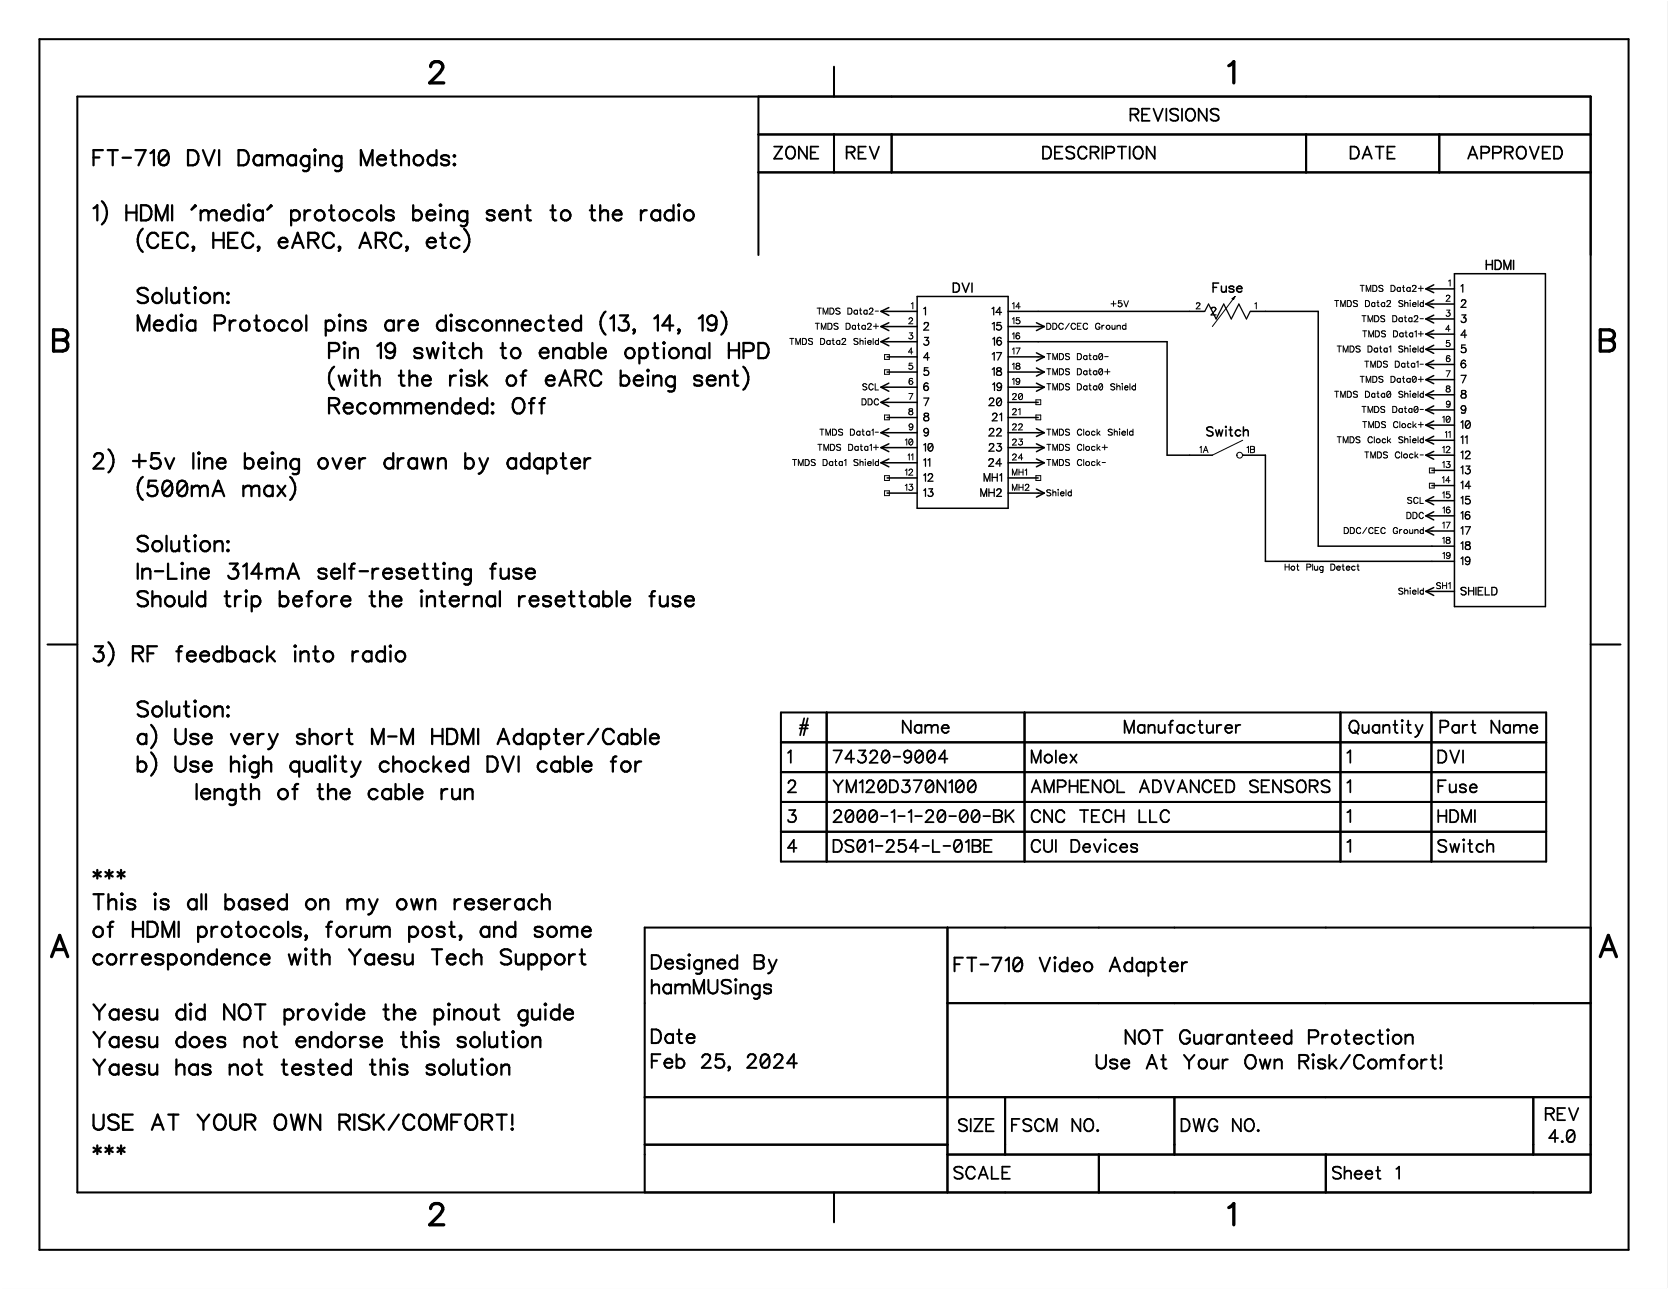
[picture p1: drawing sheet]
<svg xmlns="http://www.w3.org/2000/svg" width="279mm" height="216mm" viewBox="0 0 279 216" stroke-linecap="round" stroke-linejoin="round" font-family="sans-serif">
<defs><g id="words">
<g font-size="5.9">
<text x="71.7" y="15">2</text>
<text x="205.5" y="15">1</text>
<text x="8.7" y="59.9">B</text>
<text x="267.8" y="59.9">B</text>
<text x="8.3" y="161.3">A</text>
<text x="267.8" y="161.3">A</text>
<text x="71.7" y="206.2">2</text>
<text x="205.5" y="206.2">1</text>
</g>
<g font-size="4.2">
<text x="15.5" y="28.5">FT-710 DVI Damaging Methods:</text>
<text x="15.5" y="37.7">1) HDMI 'media</text>
<text x="49.8" y="37.7">' protocols being sent to the radio</text>
<text x="20.2" y="42.3">(CEC, HEC, eARC, ARC, etc)</text>
<text x="20.4" y="51.5">Solution:</text>
<text x="20.1" y="56.2">Media Protocol pins are disconnected (13, 14, 19)</text>
<text x="43.7" y="60.8">Pin 19 switch to enable optional HPD</text>
<text x="44.7" y="65.4">(with the risk of eARC being sent)</text>
<text x="45.1" y="70">Recommended: Off</text>
<text x="15.5" y="79.2">2) +5v line being over drawn by adapter</text>
<text x="20.3" y="83.9">(500mA max)</text>
<text x="20.2" y="93.1">Solution:</text>
<text x="20.2" y="97.7">In-Line 314mA self-resetting fuse</text>
<text x="20.2" y="102.3">Should trip before the internal resettable fuse</text>
<text x="15.5" y="111.6">3) RF feedback into radio</text>
<text x="20.2" y="125.4">a) Use very short M-M HDMI Adapter/Cable</text>
<text x="20.2" y="120.8">Solution:</text>
<text x="20.2" y="130">b) Use high quality chocked DVI cable for</text>
<text x="27.6" y="134.6">length of the cable run</text>
<text x="15.5" y="148.5">***</text>
<text x="15.5" y="153.1">This is all based on my own reserach</text>
<text x="15.5" y="157.7">of HDMI protocols, forum post, and some</text>
<text x="15.5" y="162.3">correspondence with Yaesu Tech Support</text>
<text x="15.5" y="171.6">Yaesu did NOT provide the pinout guide</text>
<text x="15.5" y="176.2">Yaesu does not endorse this solution</text>
<text x="15.5" y="180.8">Yaesu has not tested this solution</text>
<text x="15.5" y="190">USE AT YOUR OWN RISK/COMFORT!</text>
<text x="15.5" y="194.6">***</text>
</g>
<g font-size="3.8">
<text x="109" y="163">Designed By</text>
<text x="109" y="167.1">hamMUSings</text>
<text x="159.7" y="163.4">FT-710 Video Adapter</text>
<text x="109" y="175.4">Date</text>
<text x="109" y="179.6">Feb 25, 2024</text>
<text x="183.5" y="179.7">Use At Your Own Risk/Comfort!</text>
<text x="188.4" y="175.5">NOT Guaranteed Protection</text>
</g>
<g font-size="3.4">
<text x="189.2" y="20.9">REVISIONS</text>
<text x="129.5" y="27.2">ZONE</text>
<text x="141.6" y="27.2">REV</text>
<text x="174.6" y="27.2">DESCRIPTION</text>
<text x="226.1" y="27.2">DATE</text>
<text x="245.8" y="27.2">APPROVED</text>
<text x="133.8" y="123.4">#</text>
<text x="151.1" y="123.4">Name</text>
<text x="188.2" y="123.4">Manufacturer</text>
<text x="225.9" y="123.4">Quantity</text>
<text x="241.1" y="123.4">Part Name</text>
<text x="131.8" y="128.4">1</text>
<text x="139.5" y="128.4">74320-9004</text>
<text x="172.6" y="128.4">Molex</text>
<text x="225.5" y="128.4">1</text>
<text x="240.8" y="128.4">DVI</text>
<text x="131.8" y="133.4">2</text>
<text x="139.5" y="133.4">YM120D370N100</text>
<text x="172.6" y="133.4">AMPHENOL ADVANCED SENSORS1</text>
<text x="240.8" y="133.4">Fuse</text>
<text x="131.8" y="138.3">3</text>
<text x="131.8" y="143.3">4</text>
<text x="139.5" y="138.3">2000-1-1-20-00-BK</text>
<text x="139.5" y="143.3">DS01-254-L-01BE</text>
<text x="172.6" y="138.3">CNC TECH LLC</text>
<text x="172.6" y="143.3">CUI Devices</text>
<text x="225.5" y="138.3">1</text>
<text x="225.5" y="143.3">1</text>
<text x="240.8" y="138.3">HDMI</text>
<text x="240.8" y="143.3">Switch</text>
<text x="160.4" y="190.1">SIZE</text>
<text x="169.3" y="190.1">FSCM NO.</text>
<text x="197.7" y="190.1">DWG NO.</text>
<text x="258.8" y="188.2">REV</text>
<text x="259.4" y="191.9">4.0</text>
<text x="159.7" y="198.1">SCALE</text>
<text x="223.1" y="198.1">Enter Row Height 1</text>
</g>
<g font-size="2.5">
<text x="248.8" y="45.6">HDMI</text>
<text x="159.6" y="49.4">DVI</text>
<text x="203.1" y="49.4">Fuse</text>
<text x="202" y="73.5">Switch</text>
</g>
<g font-size="2.1">
<text x="154.6" y="53.1">1</text>
<text x="166.1" y="53.1">14</text>
<text x="202.8" y="53.1">2</text>
<text x="244.6" y="49.3">1</text>
<text x="244.6" y="51.9">2</text>
<text x="154.6" y="55.7">2</text>
<text x="154.6" y="58.2">3</text>
<text x="166.1" y="55.7">15</text>
<text x="166.2" y="58.2">16</text>
<text x="244.6" y="54.4">3</text>
<text x="244.6" y="56.9">4</text>
<text x="244.6" y="59.5">5</text>
<text x="154.6" y="60.7">4</text>
<text x="154.6" y="63.3">5</text>
<text x="154.6" y="65.8">6</text>
<text x="166.1" y="60.7">17</text>
<text x="166.1" y="63.3">18</text>
<text x="166.2" y="65.8">19</text>
<text x="244.6" y="62">6</text>
<text x="244.6" y="64.5">7</text>
<text x="154.6" y="68.3">7</text>
<text x="154.6" y="70.9">8</text>
<text x="165.6" y="68.3">20</text>
<text x="166.1" y="70.9">21</text>
<text x="244.6" y="67.1">8</text>
<text x="244.6" y="69.6">9</text>
<text x="154.6" y="73.4">9</text>
<text x="154.6" y="75.9">10</text>
<text x="165.6" y="73.4">22</text>
<text x="165.6" y="75.9">23</text>
<text x="244.6" y="72.1">10</text>
<text x="244.6" y="74.7">11</text>
<text x="244.6" y="77.2">12</text>
<text x="154.6" y="78.5">11</text>
<text x="154.6" y="81">12</text>
<text x="154.6" y="83.5">13</text>
<text x="164.2" y="83.5">MH2</text>
<text x="164.8" y="81">MH1</text>
<text x="165.5" y="78.5">24</text>
<text x="244.6" y="79.7">13</text>
<text x="244.6" y="82.3">14</text>
<text x="244.6" y="84.8">15</text>
<text x="244.6" y="87.3">16</text>
<text x="244.6" y="89.9">17</text>
<text x="244.6" y="92.4">18</text>
<text x="244.6" y="95">19</text>
<text x="244.6" y="100">SHIELD</text>
</g>
<g font-size="1.7">
<text x="136.8" y="52.9">TMDS Data2-</text>
<text x="152.6" y="52">1</text>
<text x="169.5" y="52">14</text>
<text x="186" y="51.7">+5V</text>
<text x="200.3" y="52">2</text>
<text x="210.1" y="52">1</text>
<text x="223.5" y="51.7">TMDS Data2 Shield</text>
<text x="227.8" y="49.1">TMDS Data2+</text>
<text x="242.2" y="50.8">2</text>
<text x="242.2" y="53.3">3</text>
<text x="242.6" y="48.2">1</text>
<text x="132.2" y="58">TMDS Data2 Shield</text>
<text x="136.5" y="55.5">TMDS Data2+</text>
<text x="152.1" y="59.6">4</text>
<text x="152.2" y="54.6">2</text>
<text x="152.2" y="57.1">3</text>
<text x="169.5" y="54.6">15</text>
<text x="169.5" y="57.1">16</text>
<text x="169.5" y="59.6">17</text>
<text x="175.3" y="55.5">DDC/CEC Ground</text>
<text x="223.9" y="59.3">TMDS Data1 Shield</text>
<text x="228.1" y="54.2">TMDS Data2-</text>
<text x="228.2" y="56.7">TMDS Data1+</text>
<text x="242.1" y="55.8">4</text>
<text x="242.2" y="58.4">5</text>
<text x="144.4" y="65.6">SCL</text>
<text x="152.2" y="62.2">5</text>
<text x="152.2" y="64.7">6</text>
<text x="169.5" y="62.2">18</text>
<text x="169.5" y="64.7">19</text>
<text x="175.3" y="60.5">TMDS Data0-</text>
<text x="175.3" y="63.1">TMDS Data0+</text>
<text x="175.3" y="65.6">TMDS Data0 Shield</text>
<text x="227.8" y="64.3">TMDS Data0+</text>
<text x="228.5" y="61.8">TMDS Data1-</text>
<text x="242.2" y="63.4">7</text>
<text x="242.2" y="66">8</text>
<text x="242.2" y="60.9">6</text>
<text x="144.3" y="68.1">DDC</text>
<text x="152.2" y="67.2">7</text>
<text x="152.2" y="69.8">8</text>
<text x="169.5" y="67.2">20</text>
<text x="169.5" y="69.8">21</text>
<text x="223.5" y="66.9">TMDS Data0 Shield</text>
<text x="228.1" y="69.4">TMDS Data0-</text>
<text x="228.2" y="72">TMDS Clock+</text>
<text x="241.6" y="71">10</text>
<text x="242.2" y="68.5">9</text>
<text x="136.9" y="75.8">TMDS Data1+</text>
<text x="137.2" y="73.2">TMDS Data1-</text>
<text x="151.6" y="74.8">10</text>
<text x="152" y="77.4">11</text>
<text x="152.2" y="72.3">9</text>
<text x="169.5" y="72.3">22</text>
<text x="169.5" y="74.8">23</text>
<text x="169.5" y="77.4">24</text>
<text x="175.3" y="73.2">TMDS Clock Shield</text>
<text x="175.3" y="75.8">TMDS Clock+</text>
<text x="200.9" y="76.1">1A</text>
<text x="208.8" y="76.1">1B</text>
<text x="223.9" y="74.5">TMDS Clock Shield</text>
<text x="228.5" y="77">TMDS Clock-</text>
<text x="241.6" y="76.1">12</text>
<text x="242" y="73.6">11</text>
<text x="132.7" y="78.3">TMDS Data1 Shield</text>
<text x="151.6" y="79.9">12</text>
<text x="151.6" y="82.5">13</text>
<text x="169.5" y="79.9">MH1</text>
<text x="169.5" y="82.5">MH2</text>
<text x="175.3" y="78.3">TMDS Clock-</text>
<text x="175.3" y="83.4">Shield</text>
<text x="241.5" y="81.2">14</text>
<text x="241.6" y="78.6">13</text>
<text x="241.6" y="83.7">15</text>
<text x="225.1" y="89.7">DDC/CEC Ground</text>
<text x="235.6" y="87.2">DDC</text>
<text x="235.7" y="84.6">SCL</text>
<text x="241.6" y="88.8">17</text>
<text x="241.6" y="86.3">16</text>
<text x="215.2" y="95.8">Hot Plug Detect</text>
<text x="241.6" y="91.3">18</text>
<text x="241.6" y="93.9">19</text>
<text x="234.2" y="99.8">Shield</text>
<text x="240.6" y="98.9">SH1</text>
</g>
</g></defs>
<path d="M0 0h279.4v215.9h-279.4z" fill="#000" stroke="#000" stroke-width=".17"/>
<g fill="#fff" stroke="#fff" stroke-width=".17">
<path d="M0 0h279.4v215.9h-279.4z"/>
<path d="M.3 0h278.8v215.9h-278.8z"/>
</g>
<g fill="none" stroke="#000" stroke-width=".17">
<path d="M132.3 56.7h.7M132.6 56.7v1M133.3 57.7v-1l.4 1 .4-1v1M134.4 56.7a.56 .56 0 0 1 .6 .3 .56 .56 0 0 1-.1 .7h-.5zM136.1 56.8l-.2-.1-.5 .1 .1 .2 .6 .3-.1 .4h-.3l-.3-.2M136.6 54.1h.6M136.9 51.6h.7M136.9 54.1v1.1M137.2 51.6v1M137.5 56.7h.3a.54 .54 0 0 1 .3 .5 .54 .54 0 0 1-.3 .5h-.3zM137.6 55.2v-1.1l.4 1.1 .3-1.1v1.1M137.9 52.6v-1l.4 1 .4-1v1"/>
<path d="M138.7 54.1l.5 .1a.56 .56 0 0 1 .1 .7 .56 .56 0 0 1-.6 .3zM139 51.6h.4a.54 .54 0 0 1 .3 .5 .54 .54 0 0 1-.3 .5h-.4zM139.1 57.2a.33 .33 0 0 0-.5-.1 .33 .33 0 0 0 0 .5 .33 .33 0 0 0 .5-.1M139.1 57v.7M139.4 57h.3M139.5 56.7v.8l.1 .2h.2M140.4 54.3l-.3-.2-.4 .2 .1 .2 .6 .4-.1 .2-.3 .1-.3-.2M140.7 57.2l-.4-.2-.2 .3 .2 .4 .4-.2M140.7 57v.7M140.7 51.7l-.2-.1-.5 .1 .1 .3 .6 .3v.2l-.2 .1-.5-.1M141.1 56.9a.3 .3 0 0 1 .3-.2 .3 .3 0 0 1 .2 .3l-.6 .7h.7M141.7 54.1l.5 .1a.56 .56 0 0 1-.1 1h-.4z"/>
<path d="M142 51.6h.5a.56 .56 0 0 1 .2 .7 .56 .56 0 0 1-.7 .3zM143.3 54.6a.32 .32 0 0 0-.5 0 .32 .32 0 0 0 0 .4 .32 .32 0 0 0 .5 0M143.3 54.5v.7M143.6 52.1a.34 .34 0 0 0-.5-.1 .34 .34 0 0 0 0 .5 .34 .34 0 0 0 .5 0M143.6 51.9v.7M143.6 54.5h.4M143.7 56.8l-.2-.1-.5 .1 .1 .3 .6 .3-.2 .3h-.4l-.1-.2M143.8 54.1v.8v.2l.2 .1M144 51.9h.3M144.1 57.2l.2-.2 .2 .1 .1 .6M144.1 56.7v1M144.1 51.6v.9l.3 .1"/>
<path d="M144.9 54.6a.34 .34 0 0 0-.4 0 .34 .34 0 0 0 0 .5 .34 .34 0 0 0 .4-.1M144.9 54.5v.7M144.9 57v.7M144.9 56.6v.1zM145.2 52.1a.32 .32 0 0 0-.4 0 .32 .32 0 0 0 0 .4 .32 .32 0 0 0 .4 0M145.2 51.9v.7M145.3 57.3l.3 .4 .3-.2M145.3 54.4l.1-.2a.32 .32 0 0 1 .5 .2l-.6 .8h.7M145.4 57.2l.3-.2 .2 .1v.2h-.6zM145.6 51.9l.2-.3 .4 .1-.1 .5-.5 .4h.7M146.3 56.7v1M146.3 54.7h.9"/>
<path d="M146.6 52.1h.6M146.7 54.2v.9M147.2 57.2a.31 .31 0 0 0-.5-.1 .31 .31 0 0 0 0 .5 .31 .31 0 0 0 .5-.1M147.2 56.7v1M148.2 59.4h.8v.8h-.8zM152.3 53.5a.29 .29 0 0 1 .4-.3 .29 .29 0 0 1 .1 .4l-.6 .6h.7M152.3 55.8h.6l-.3 .3a.35 .35 0 0 1 .2 .6 .35 .35 0 0 1-.6-.1M152.7 50.9l.2-.2v1M152.9 59h-.7l.5-.7v1M169.6 50.9l.2-.2v1M169.6 53.4l.2-.2v1M169.6 56l.2-.2v1"/>
<path d="M169.6 58.5l.2-.2v1M170.2 58.3h.7l-.6 1M170.2 56.3l.3-.2 .3 .2a.32 .32 0 0 1-.1 .4 .32 .32 0 0 1-.5-.1zM170.8 53.2h-.5l-.1 .5 .4-.1 .2 .1a.36 .36 0 0 1-.1 .5 .36 .36 0 0 1-.5-.1M170.8 55.9l-.3-.1a.52 .52 0 0 0-.3 .6M170.9 51.4h-.7l.4-.7v1M175.3 54.1h.4a.54 .54 0 0 1 .3 .6 .54 .54 0 0 1-.3 .5h-.4zM175.3 59.2h.7M175.7 59.2v1M176.4 54.1h.3a.54 .54 0 0 1 .4 .6 .54 .54 0 0 1-.4 .5h-.3zM177.5 59.2h.3a.54 .54 0 0 1 .4 .5 .54 .54 0 0 1-.4 .5h-.3zM178.1 54.4a.39 .39 0 0 0-.4-.3 .39 .39 0 0 0-.4 .4 .45 .45 0 0 0 .2 .6 .45 .45 0 0 0 .6-.1v-.1"/>
<path d="M179.1 54.1l-.7 1.1M179.2 59.4l-.3-.2-.4 .2 .1 .2 .4 .2 .2 .1-.3 .3h-.3l-.1-.1M180.2 54.4a.39 .39 0 0 0-.5-.3 .39 .39 0 0 0-.3 .4v.3a.39 .39 0 0 0 .3 .4 .39 .39 0 0 0 .5-.3M180.5 59.2h.3a.54 .54 0 0 1 .4 .5 .54 .54 0 0 1-.4 .5h-.3zM180.5 54.6h.4M181.1 54.1h-.6v1.1h.6M182.1 59.7a.33 .33 0 0 0-.5-.1 .33 .33 0 0 0 0 .5 .33 .33 0 0 0 .5 0M182.1 59.6v.6M182.2 54.4l-.3-.3a.49 .49 0 0 0-.5 .6 .49 .49 0 0 0 .6 .4l.2-.2M182.4 59.6h.4M182.5 59.2l.1 1h.2M183.7 59.7a.33 .33 0 0 0-.5-.1 .33 .33 0 0 0 0 .5 .33 .33 0 0 0 .5 0"/>
<path d="M183.7 59.6v.6M184.2 54.4l-.2-.3a.49 .49 0 0 0-.5 .6 .49 .49 0 0 0 .6 .4l.1-.3h-.2M184.6 54.5v.7M184.7 59.4l-.3-.2-.2 .1a.64 .64 0 0 0-.1 .7M184.7 59.4l-.1 .8h-.4l-.1-.2M184.7 59.4l-.6 .6M185 54.5h-.3l-.1 .3M185 59.7h.6M186.1 50.9h.8M186.3 54.5v.6l.3 .1 .2-.3M186.5 50.4v.9M186.8 54.5v.7"/>
<path d="M187.1 54.7l.3-.2h.2l.1 .7M187.1 54.5v.7M187.8 50.4h-.4l-.1 .4a.37 .37 0 0 1 .5 0 .37 .37 0 0 1 .1 .4l-.4 .2-.2-.2M188.3 50.4l.3 1 .4-1M188.6 54.6a.34 .34 0 0 0-.5 0 .34 .34 0 0 0 0 .5 .34 .34 0 0 0 .5-.1M188.6 54.1v1.1M200.4 50.9a.29 .29 0 0 1 .4-.2 .29 .29 0 0 1 .2 .4l-.6 .6h.6M206.9 49.7l-3.8 5M206.9 49.7l-.5 .3 .2 .2M206.9 49.7l-.3 .5M206.9 49.7l-.4 .3 .1 .2M210.2 50.9l.2-.2v1"/>
<path d="M223.6 50.3h.6M223.9 50.3v1.1M224 58h.7M224.3 58v1M224.6 51.4v-1.1l.4 1.1 .3-1.1v1.1M225 59v-1l.4 1 .4-1v1M225.7 50.3h.3a.54 .54 0 0 1 .4 .5 .54 .54 0 0 1-.4 .6h-.3zM226.1 58h.4a.54 .54 0 0 1 .3 .5 .54 .54 0 0 1-.3 .5h-.4zM227.4 50.5l-.3-.2-.3 .1-.1 .3 .6 .2 .1 .3-.3 .2-.4-.2M227.8 58.1l-.2-.1-.5 .1 .1 .2 .5 .2 .1 .2-.2 .3-.5-.2M227.8 47.8h.7M228.1 52.9h.7"/>
<path d="M228.2 47.8v1M228.3 55.4h.6M228.5 52.9v1M228.6 55.4v1M228.7 50.3h.4a.54 .54 0 0 1 .3 .5 .54 .54 0 0 1-.3 .6h-.4zM228.9 48.8v-1l.3 1 .4-1v1M229.2 58h.3a.54 .54 0 0 1 .3 .5 .54 .54 0 0 1-.3 .5h-.3zM229.2 53.9v-1l.3 1 .5-1v1M229.3 56.4v-1l.4 1 .4-1v1M230 47.8h.3a.54 .54 0 0 1 .3 .5 .54 .54 0 0 1-.3 .5h-.3zM230.3 52.9h.3a.54 .54 0 0 1 .4 .5 .54 .54 0 0 1-.4 .5h-.3zM230.3 50.8a.31 .31 0 0 0-.5 0 .31 .31 0 0 0 0 .5 .31 .31 0 0 0 .5-.1"/>
<path d="M230.3 50.7v.7M230.4 55.4a.56 .56 0 0 1 .6 .3 .56 .56 0 0 1-.1 .7h-.5zM230.6 50.7h.4M230.8 58.4a.33 .33 0 0 0-.5 0 .33 .33 0 0 0 0 .5 .33 .33 0 0 0 .5-.1M230.8 58.3v.7M230.8 50.3v.9l.2 .2M231.1 58.3h.3M231.2 58l.1 .9 .2 .1M231.6 48l-.2-.2h-.3l-.1 .3 .6 .3v.3l-.2 .1-.4-.1M231.9 50.8l-.3-.1-.2 .3 .2 .4 .3-.2M231.9 50.7v.7M231.9 53l-.2-.1-.4 .1 .1 .3 .5 .3v.2l-.2 .1-.4-.1"/>
<path d="M232.1 55.5l-.2-.1-.5 .1v.3l.6 .2v.4h-.4l-.2-.1M232.3 50.6a.3 .3 0 0 1 .3-.3 .3 .3 0 0 1 .3 .3l-.6 .8h.7M232.4 58.4a.31 .31 0 0 0-.5 0 .31 .31 0 0 0 0 .4 .31 .31 0 0 0 .5 0M232.4 58.3v.7M232.7 58.1l.3-.1v1M233 47.8h.3a.54 .54 0 0 1 .4 .5 .54 .54 0 0 1-.4 .5h-.3zM233.3 52.9h.5a.56 .56 0 0 1 .1 .7 .56 .56 0 0 1-.6 .3zM233.4 55.4h.4a.54 .54 0 0 1 .3 .5 .54 .54 0 0 1-.3 .5h-.4zM234.6 48.3a.31 .31 0 0 0-.5 0 .31 .31 0 0 0 0 .4 .31 .31 0 0 0 .5 0M234.6 48.1v.7M234.9 53.3a.34 .34 0 0 0-.5 0 .34 .34 0 0 0 0 .5 .34 .34 0 0 0 .5 0M234.9 48.1h.3"/>
<path d="M234.9 53.2v.7M235 58.1l-.3-.1-.4 .1 .1 .2 .5 .2 .1 .2-.3 .3-.3-.1-.1-.1M235 50.5l-.3-.2-.3 .1v.3l.5 .3 .1 .2-.3 .2-.4-.2M235 55.9a.33 .33 0 0 0-.4-.1 .33 .33 0 0 0 0 .5 .33 .33 0 0 0 .4 0M235 55.8v.6M235.1 47.8v.8l.2 .2M235.2 53.2h.4M235.3 58.5l.2-.2h.3v.7M235.3 50.9l.2-.2h.3v.7M235.3 50.3v1.1M235.3 58v1M235.3 55.8h.4"/>
<path d="M235.4 52.9v.9l.2 .1M235.5 55.4v1h.3M236.2 48.3a.33 .33 0 0 0-.5-.1 .33 .33 0 0 0 0 .5 .33 .33 0 0 0 .5 0M236.2 48.1v.7M236.2 50.7v.7M236.2 58.3v.7M236.2 50.3v.1zM236.2 57.9v.1zM236.5 53.3a.32 .32 0 0 0-.4 0 .32 .32 0 0 0 0 .5 .32 .32 0 0 0 .4 0M236.5 53.2v.7M236.6 58.6l.3 .4 .3-.2M236.6 48l.1-.2a.32 .32 0 0 1 .5 .3l-.6 .7h.6"/>
<path d="M236.6 51v.2l.3 .2 .3-.2M236.6 55.9l-.3-.1-.2 .2 .2 .4 .3-.1M236.6 58.4l.4-.1 .2 .1v.2h-.6zM236.6 50.8l.4-.1 .2 .1v.2h-.6zM236.6 55.8v.6M236.9 53.1l.2-.2 .3 .1v.4l-.5 .5h.6M237 55.6l.2-.2v1M237.5 50.3v1.1M237.5 58v1M237.6 48.3h.8M237.6 55.9h.8M237.9 53.4h.5"/>
<path d="M238 47.9v.9M238 55.5v.8M238.4 58.4a.31 .31 0 0 0-.4 0 .31 .31 0 0 0 0 .4 .31 .31 0 0 0 .4 0M238.4 50.8a.31 .31 0 0 0-.4 0 .31 .31 0 0 0 0 .5 .31 .31 0 0 0 .4-.1M238.4 50.3v1.1M238.4 58v1M242.3 49.7a.29 .29 0 0 1 .3-.3 .29 .29 0 0 1 .2 .4l-.6 .7h.7M242.3 51.9h.6l-.3 .5h.2l.1 .3-.3 .3-.4-.2M242.7 47.1l.2-.2v1M242.8 57h-.5v.5a.36 .36 0 0 1 .5 0 .36 .36 0 0 1 0 .5 .36 .36 0 0 1-.6-.1M242.9 59.7l-.1-.1h-.2a.52 .52 0 0 0-.3 .6M242.9 55.2h-.7l.5-.7v1"/>
<path d="M132.8 77h.6M133.1 77v1M133.7 78v-1l.5 1 .3-1v1M134.9 77h.3a.54 .54 0 0 1 .4 .5 .54 .54 0 0 1-.4 .5h-.3zM136.6 77.1l-.3-.1h-.3l-.1 .1 .1 .2a.58 .58 0 0 1 .6 .6l-.3 .1-.4-.1M137 74.4h.7M137.3 71.9h.7M137.3 74.4v1M137.7 71.9v1M137.9 77h.5a.56 .56 0 0 1 .1 .7 .56 .56 0 0 1-.6 .3zM138 75.4v-1l.4 1 .4-1v1M138.3 72.9v-1l.4 1 .4-1v1"/>
<path d="M139.1 74.4h.4a.54 .54 0 0 1 .3 .5 .54 .54 0 0 1-.3 .5h-.4zM139.4 71.9h.4a.54 .54 0 0 1 .3 .5 .54 .54 0 0 1-.3 .5h-.4zM139.5 77.4a.34 .34 0 0 0-.5 0 .34 .34 0 0 0 0 .5 .34 .34 0 0 0 .5 0M139.5 77.3v.7M139.8 77.3h.4M140 77v.9l.2 .1M140.8 74.5l-.2-.1-.5 .1 .2 .3 .5 .3v.2l-.2 .1-.5-.1M141.1 77.4a.32 .32 0 0 0-.5 0 .32 .32 0 0 0 0 .5 .32 .32 0 0 0 .5 0M141.1 77.3v.7M141.1 72.1l-.2-.2h-.4v.3l.6 .3v.3l-.2 .1-.4-.1M141.4 77.1l.3-.1v1M142.2 74.4l.5 .1a.56 .56 0 0 1 .1 .7 .56 .56 0 0 1-.6 .2z"/>
<path d="M142.5 71.9h.3a.54 .54 0 0 1 .3 .5 .54 .54 0 0 1-.3 .5h-.3zM143.7 77.1l-.2-.1-.5 .1 .1 .2 .6 .4v.2l-.2 .1-.5-.1M143.8 74.9a.34 .34 0 0 0-.5 0 .34 .34 0 0 0 0 .4 .34 .34 0 0 0 .5 0M143.8 74.8v.6M144.1 72.2v.7M144.1 77v1M144.1 77.5l.2-.2h.2l.1 .7M144.1 72.4l-.4-.2-.2 .3 .2 .4 .4-.1M144.1 74.8h.3M144.2 74.4l.1 1h.2M144.4 66.8h.3a.55 .55 0 0 1 .4 .5 .55 .55 0 0 1-.4 .5h-.3zM144.4 72.2h.3"/>
<path d="M144.5 71.9v.8l.3 .2M144.9 77.3v.7M144.9 76.9v.1zM145.2 64.4l-.3-.1-.4 .1 .1 .3 .6 .2v.1l-.3 .3-.4-.1M145.3 77.6l.1 .3 .2 .1 .3-.1M145.4 77.4l.3-.1 .2 .1v.2h-.6zM145.4 74.9a.32 .32 0 0 0-.5 0 .32 .32 0 0 0 0 .4 .32 .32 0 0 0 .5 0M145.4 74.8v.6M145.4 66.8h.4a.55 .55 0 0 1 .3 .5 .55 .55 0 0 1-.3 .5h-.4zM145.7 72.4a.33 .33 0 0 0-.5-.1 .33 .33 0 0 0 0 .5 .33 .33 0 0 0 .5 0M145.7 72.2v.7M145.7 74.6l.3-.2v1"/>
<path d="M146 72.1l.3-.2v1M146.3 77v1M146.3 64.5a.41 .41 0 0 0-.6-.2 .41 .41 0 0 0-.2 .6 .37 .37 0 0 0 .3 .4 .37 .37 0 0 0 .5-.2M146.3 74.9h.9M146.6 64.3v1h.6M146.6 72.4h.6M146.7 74.5v.9M147.2 77v1M147.2 77.4a.32 .32 0 0 0-.5 0 .32 .32 0 0 0 0 .5 .32 .32 0 0 0 .5 0M147.2 67.1a.37 .37 0 0 0-.5-.3 .37 .37 0 0 0-.3 .4 .42 .42 0 0 0 .2 .5 .42 .42 0 0 0 .5 0l.1-.1M148.2 61.9h.8v.8h-.8zM148.2 69.5h.8v.8h-.8z"/>
<path d="M148.2 79.7h.8v.8h-.8zM151.6 73.7l.3-.2v1M151.6 78.8l.3-.2v1M152.1 76.2l.2-.2v1M152.2 65.9h.7l-.5 1M152.3 78.8l.2-.2h.2l.2 .2-.7 .8h.7M152.3 68.5v.3l.6 .2a.33 .33 0 0 1-.1 .4 .33 .33 0 0 1-.5 0 .33 .33 0 0 1 .1-.5l.4-.1 .1-.2-.2-.1zM152.4 71l.5 .1v.4l-.3 .1-.3-.1zM152.7 76.2l.2-.2v1M152.8 60.8h-.5v.5a.37 .37 0 0 1 .5 0 .37 .37 0 0 1 0 .5 .37 .37 0 0 1-.6-.1M152.9 73.7v.3a.45 .45 0 0 1-.4 .5l-.2-.2M152.9 63.5l-.3-.1a.52 .52 0 0 0-.3 .7"/>
<path d="M152.9 73.7l-.3-.2-.2 .1-.2 .4 .1 .3M152.9 73.7l-.6 .6M152.9 71.3a.49 .49 0 0 1-.4 .7l-.2-.2M169.6 61l.2-.2v1M169.6 63.6l.2-.2v1M169.6 79.6v-1l.4 1 .3-1v1M169.6 66.2l.2-.3 .4 .1v.3l-.6 .6h.7M169.6 68.7l.1-.2h.3h.2v.2l-.6 .8h.7M169.6 71.2l.2-.2 .4 .2-.1 .3-.5 .5h.7M169.6 73.7l.2-.2 .4 .2-.1 .3-.5 .5h.7M169.6 76.3a.3 .3 0 0 1 .5-.2 .3 .3 0 0 1 0 .5l-.5 .4h.7M170.3 60.9v.3l.6 .3a.36 .36 0 0 1-.3 .4 .36 .36 0 0 1-.4-.2l.1-.4 .5-.2v-.2z"/>
<path d="M170.6 68.6l.3-.1v1M170.6 71.2l.3-.2 .3 .2-.1 .3-.5 .5h.7M170.7 73.5h.5l-.3 .4h.2a.35 .35 0 0 1 .1 .6 .35 .35 0 0 1-.6-.2M170.7 78.6v1M170.7 79.1h.7M170.8 63.7a.49 .49 0 0 1-.4 .7l-.2-.1M171.2 66.1l-.2-.2-.4 .2v.6M171.2 66.1l.1 .2a.45 .45 0 0 1-.4 .6l-.3-.2M171.2 66.1l-.6 .6M171.3 76.7h-.7l.5-.7v1M171.4 78.6v1M171.7 78.8l.3-.2v1"/>
<path d="M173.5 69.5h.8v.8h-.8zM173.5 79.7h.8v.8h-.8zM173.5 67h.8v.8h-.8zM175.3 64.3h.7M175.3 71.9h.7M175.3 74.4h.7M175.3 77h.7M175.3 61.8h.7M175.7 61.8v1M175.7 64.3v1M175.7 71.9v1M175.7 74.4v1"/>
<path d="M175.7 77v1M176.4 60.2v-1l.3 1 .4-1v1M176.4 62.8v-1l.3 1 .4-1v1M176.4 65.3v-1l.3 1 .4-1v1M176.4 72.9v-1l.3 1 .4-1v1M176.4 75.4v-1l.3 1 .4-1v1M176.4 78v-1l.3 1 .4-1v1M177.5 64.3h.3a.58 .58 0 0 1 .3 .5 .58 .58 0 0 1-.3 .5h-.3zM177.5 71.9h.3a.54 .54 0 0 1 .4 .5 .54 .54 0 0 1-.4 .5h-.3zM177.5 74.4l.4 .1a.56 .56 0 0 1-.1 .9h-.3zM177.5 77h.4a.56 .56 0 0 1-.1 1h-.3zM177.5 61.8h.3a.54 .54 0 0 1 .4 .5 .54 .54 0 0 1-.4 .5h-.3z"/>
<path d="M179.2 72.1l-.3-.2h-.3l-.1 .3 .6 .3 .1 .3-.3 .1-.4-.1M179.2 74.5l-.3-.1-.4 .1 .1 .3 .6 .3v.2l-.3 .1-.4-.1M179.2 64.4l-.3-.1-.4 .1 .1 .3 .5 .2 .1 .1-.3 .3-.4-.1M179.2 77.1l-.3-.1-.4 .1 .1 .2 .6 .4v.2l-.3 .1-.4-.1M179.2 61.9l-.3-.1-.4 .1 .1 .2 .5 .3 .1 .1-.3 .3-.4-.2M180.5 64.3h.3a.58 .58 0 0 1 .4 .5 .58 .58 0 0 1-.4 .5h-.3zM180.5 61.8h.3a.54 .54 0 0 1 .4 .5 .54 .54 0 0 1-.4 .5h-.3zM181.2 72.1a.37 .37 0 0 0-.4-.2 .37 .37 0 0 0-.3 .4v.2a.37 .37 0 0 0 .3 .4 .37 .37 0 0 0 .4-.3M181.2 74.7a.37 .37 0 0 0-.4-.3 .37 .37 0 0 0-.3 .4v.3a.37 .37 0 0 0 .3 .3 .37 .37 0 0 0 .4-.2M181.2 77.2a.37 .37 0 0 0-.4-.2 .37 .37 0 0 0-.3 .3v.3a.37 .37 0 0 0 .3 .4 .37 .37 0 0 0 .4-.3M181.5 71.9v1M181.5 74.4v1"/>
<path d="M181.5 77v1M182.1 64.8a.33 .33 0 0 0-.5-.1 .33 .33 0 0 0 0 .5 .33 .33 0 0 0 .5 0M182.1 62.2a.33 .33 0 0 0-.5 0 .33 .33 0 0 0 0 .5 .33 .33 0 0 0 .5-.1M182.1 62.1v.7M182.1 64.6v.7M182.4 62.1h.4M182.4 64.6h.4M182.5 64.3v.8l.3 .2M182.5 61.8v.8l.3 .2M183.4 72.4a.33 .33 0 0 0-.5-.1 .33 .33 0 0 0 0 .5 .33 .33 0 0 0 .5 0M183.4 74.9a.34 .34 0 0 0-.5 0 .34 .34 0 0 0 0 .4 .34 .34 0 0 0 .5 0M183.4 77.4a.34 .34 0 0 0-.5 0 .34 .34 0 0 0 0 .5 .34 .34 0 0 0 .5 0"/>
<path d="M183.7 64.8a.33 .33 0 0 0-.5-.1 .33 .33 0 0 0 0 .5 .33 .33 0 0 0 .5 0M183.7 62.2a.33 .33 0 0 0-.5 0 .33 .33 0 0 0 0 .5 .33 .33 0 0 0 .5-.1M183.7 62.1v.7M183.7 64.6v.7M183.8 71.9v1M183.8 74.4v1M183.8 77v1M183.9 72.5l.4 .4M183.9 75.1l.4 .3M183.9 77.6l.4 .4M184.2 72.2l-.4 .5M184.2 74.8l-.4 .4"/>
<path d="M184.2 77.3l-.4 .5M184.6 74.9h.9M184.6 77.5h.6M184.7 64.5a.28 .28 0 0 0-.3-.2 .28 .28 0 0 0-.3 .2l-.1 .2 .1 .4M184.7 64.5v.6a.28 .28 0 0 1-.3 .2 .28 .28 0 0 1-.3-.2M184.7 61.9v.7a.28 .28 0 0 1-.3 .2 .28 .28 0 0 1-.3-.2M184.7 61.9l-.3-.1h-.2a.64 .64 0 0 0-.1 .8M184.7 61.9l-.6 .7M184.7 64.5l-.6 .6M185 62.3h.9M185 74.5v.9M185.5 61.8v.9"/>
<path d="M186.3 72.1l-.2-.2h-.4v.3l.5 .3 .1 .3-.2 .1-.5-.1M186.6 72.4l.3-.2 .2 .1 .1 .6M186.6 71.9v1M186.7 64.4a.37 .37 0 0 0-.3-.1 .37 .37 0 0 0-.3 .2v.2l.5 .2 .1 .3a.41 .41 0 0 1-.6 0M187.1 64.8l.4-.2 .1 .2v.5M187.1 64.3v1M187.5 71.8v.1zM187.5 72.2v.7M187.9 72.5l.1 .3 .2 .1 .3-.1M187.9 64.3h.1zM188 64.6v.7M188.1 72.3h.3l.1 .2h-.6z"/>
<path d="M188.4 64.9l.2 .4 .3-.1M188.6 64.6h.2l.1 .3h-.5zM188.8 71.9v1M189.3 64.3v1M189.8 72.4a.33 .33 0 0 0-.5-.1 .33 .33 0 0 0 0 .5 .33 .33 0 0 0 .5 0M189.8 71.9v1M190.2 64.8a.33 .33 0 0 0-.5-.1 .33 .33 0 0 0 0 .5 .33 .33 0 0 0 .5 0M190.2 64.3v1M201 75l.2-.2v1M201.5 75.8l.5-1 .4 1M201.7 75.4h.5M207.1 76.2h.1"/>
<path d="M208.2 76.2h.1M208.2 73.7l-5.1 2.5M208.9 75l.2-.2v1M209.5 74.8h.4l.2 .2v.2l-.2 .1 .2 .1v.2l-.2 .2h-.4zM209.5 75.3h.4M223.6 65.5h.6M223.9 65.5v1M224 73.2h.7M224.3 73.2v1M224.6 66.5v-1l.4 1 .3-1v1M225 74.2v-1l.4 1 .4-1v1M225.7 65.5h.3a.55 .55 0 0 1 .4 .5 .55 .55 0 0 1-.4 .5h-.3z"/>
<path d="M226.1 73.2h.4a.54 .54 0 0 1 .3 .5 .54 .54 0 0 1-.3 .5h-.4zM227.4 65.7a.37 .37 0 0 0-.4-.2 .37 .37 0 0 0-.3 .3l.1 .2 .5 .1 .1 .2-.1 .2h-.2l-.4-.1M227.8 73.3l-.2-.1-.5 .1 .1 .2 .6 .4v.1l-.2 .2-.5-.2M227.8 63h.7M228.1 68.1h.7M228.2 63v1.1M228.3 70.6h.6M228.5 68.1v1M228.6 70.6v1M228.6 60.5h.7M228.6 75.7h.7M228.7 65.5h.4a.54 .54 0 0 1 .3 .5 .54 .54 0 0 1-.3 .5h-.4z"/>
<path d="M228.9 64.1v-1.1l.3 1.1 .4-1.1v1.1M228.9 60.5v1M228.9 75.7v1M229.2 69.1v-1l.3 1 .5-1v1M229.3 71.6v-1l.4 1 .4-1v1M229.6 61.5v-1l.4 1 .4-1v1M229.6 76.7v-1l.4 1 .4-1v1M229.9 73.4l-.2-.2a.49 .49 0 0 0-.6 .5 .49 .49 0 0 0 .6 .4l.2-.2M230 63h.3a.54 .54 0 0 1 .3 .5 .54 .54 0 0 1-.3 .6h-.3zM230.2 73.2v1M230.3 68.1h.3a.54 .54 0 0 1 .4 .5 .54 .54 0 0 1-.4 .5h-.3zM230.3 66l-.2-.1-.3 .1a.32 .32 0 0 0 0 .5 .32 .32 0 0 0 .5-.1"/>
<path d="M230.3 65.9v.6M230.4 70.6h.3a.54 .54 0 0 1 .4 .5 .54 .54 0 0 1-.4 .5h-.3zM230.6 65.9h.4M230.7 75.7h.5a.56 .56 0 0 1-.1 1h-.4zM230.7 60.5h.4a.54 .54 0 0 1 .3 .5 .54 .54 0 0 1-.3 .5h-.4zM230.8 65.5v.9l.2 .1M231.6 63.2l-.2-.2-.4 .2 .1 .2 .5 .2v.3a.41 .41 0 0 1-.6 0M231.9 68.2l-.2-.1-.4 .1 .2 .3 .4 .3v.2l-.2 .1-.4-.1M231.9 65.9v.6M231.9 66l-.1-.1-.4 .1a.32 .32 0 0 0 .1 .5 .32 .32 0 0 0 .4-.1M232.1 70.8l-.2-.2-.5 .2v.2l.6 .2 .1 .3-.2 .1-.5-.1M232.1 73.7a.33 .33 0 0 0-.5-.1 .33 .33 0 0 0 0 .5 .33 .33 0 0 0 .5-.1"/>
<path d="M232.4 75.8l-.2-.1-.5 .1 .1 .3 .6 .3v.2l-.2 .1-.5-.1M232.4 60.6l-.2-.1-.5 .1 .1 .3 .5 .1 .1 .2-.2 .3h-.4l-.1-.2M232.4 73.2v1M232.6 73.8l.4 .4M232.9 65.7l.1 .4-.2 .4h-.2l-.3-.1M232.9 65.7l-.3-.2a.58 .58 0 0 0-.3 .9M232.9 65.7l-.6 .7M232.9 73.5l-.5 .5M233 63h.3a.54 .54 0 0 1 .4 .5 .54 .54 0 0 1-.4 .6h-.3zM233.3 68.1h.3a.54 .54 0 0 1 .4 .5 .54 .54 0 0 1-.4 .5h-.3zM233.7 60.5h.4a.54 .54 0 0 1 .3 .5 .54 .54 0 0 1-.3 .5h-.4zM234.1 70.9a.37 .37 0 0 0-.4-.3 .37 .37 0 0 0-.3 .4l.1 .5 .1 .1h.4l.1-.2"/>
<path d="M234.5 75.9a.39 .39 0 0 0-.5-.2 .39 .39 0 0 0-.3 .4v.2a.39 .39 0 0 0 .3 .4 .39 .39 0 0 0 .5-.2M234.5 70.6v1M234.6 63.5a.32 .32 0 0 0-.5-.1 .32 .32 0 0 0 0 .5l.1 .2 .4-.2M234.6 63.4v.7M234.8 75.7v1M234.9 63.4h.3M234.9 68.6a.33 .33 0 0 0-.5-.1 .33 .33 0 0 0 0 .5 .33 .33 0 0 0 .5 0M234.9 68.4v.7M235 65.7l-.3-.2-.4 .2 .1 .3 .5 .2 .1 .1v.1l-.3 .1-.4-.1M235 73.3l-.3-.1-.4 .1 .1 .2 .6 .4v.1l-.3 .2-.4-.2M235.1 63v.8l.2 .3M235.2 68.4h.4"/>
<path d="M235.3 65.5v1M235.3 73.2v1M235.3 66.1l.4-.2 .1 .2v.4M235.3 73.7l.2-.2h.3v.7M235.3 61a.33 .33 0 0 0-.5-.1 .33 .33 0 0 0 0 .5 .33 .33 0 0 0 .5-.1M235.3 60.8v.7M235.4 68.1v.8l.2 .2M235.7 60.8h.3M235.8 60.5v.8v.2h.3M236.2 63.5a.33 .33 0 0 0-.5-.1 .33 .33 0 0 0 0 .5 .33 .33 0 0 0 .5 0M236.2 63.4v.7M236.2 65.9v.6"/>
<path d="M236.2 73.5v.7M236.2 65.5v.1zM236.2 73.1v.1zM236.3 71.1a.31 .31 0 0 0-.4 0 .31 .31 0 0 0 0 .4 .31 .31 0 0 0 .4 0M236.5 68.4v.7M236.5 68.6a.31 .31 0 0 0-.4-.1 .31 .31 0 0 0 0 .5 .31 .31 0 0 0 .4 0M236.6 73.8v.2l.3 .2 .3-.2M236.6 66.2v.2l.3 .1 .3-.1M236.6 66a.29 .29 0 0 1 .4-.1 .29 .29 0 0 1 .2 .3h-.6zM236.6 73.7l.4-.2 .2 .1v.2h-.6zM236.7 76.2a.34 .34 0 0 0-.5-.1 .34 .34 0 0 0 0 .5 .34 .34 0 0 0 .5 0M236.7 70.6v1"/>
<path d="M236.9 71.2l.3 .4M237 61a.33 .33 0 0 0-.5-.1 .33 .33 0 0 0 0 .5 .33 .33 0 0 0 .5-.1M237 60.8v.7M237 75.7v1M237.2 63.2v.3a.45 .45 0 0 1-.3 .6l-.3-.3M237.2 63.2l-.3-.2-.2 .1-.1 .4v.3M237.2 63.2l-.6 .6M237.2 71l-.5 .5M237.2 76.3l.3 .4M237.3 60.7l.2-.2v1M237.5 68.3v.4l-.1 .3-.2 .1-.3-.2M237.5 68.3l-.1-.2h-.2a.58 .58 0 0 0-.3 .8"/>
<path d="M237.5 68.3l-.6 .6M237.5 76l-.5 .5M237.5 65.5v1M237.5 73.2v1M237.6 63.5h.8M237.6 71.1h.8M237.9 61h.5M237.9 68.6h.5M237.9 76.2h.5M238 63.1v.9M238 70.7v.9M238.4 65.5v1"/>
<path d="M238.4 73.2v1M238.4 66l-.1-.1-.4 .1a.32 .32 0 0 0 .1 .5 .32 .32 0 0 0 .4-.1M238.4 73.7a.31 .31 0 0 0-.4-.1 .31 .31 0 0 0 0 .5 .31 .31 0 0 0 .4-.1M239.4 78.4h.8v.8h-.8zM241.6 69.9l.3-.2v1M241.6 75l.3-.2v1M241.6 77.5l.3-.2v1M242.1 72.4l.2-.1v1M242.2 62.1h.7l-.5 1M242.3 75a.29 .29 0 0 1 .4-.2 .29 .29 0 0 1 .1 .4l-.6 .6h.7M242.3 77.3h.6l-.3 .4a.34 .34 0 0 1 .3 .3 .34 .34 0 0 1-.3 .4 .34 .34 0 0 1-.4-.3M242.3 64.7v.3l.4 .1 .2 .2a.33 .33 0 0 1-.4 .4 .33 .33 0 0 1-.1-.6l.4-.1 .1-.2-.2-.2z"/>
<path d="M242.7 72.4l.2-.1v1M242.9 69.9v.2a.45 .45 0 0 1-.4 .6l-.2-.2M242.9 69.9l-.3-.2-.2 .1-.2 .3 .1 .4M242.9 69.9l-.6 .6M242.9 67.5a.49 .49 0 0 1-.4 .7l-.2-.2M148.2 82.2h.8v.8h-.8zM151.6 81.3l.3-.2v1M152.3 81.1h.6l-.3 .4a.35 .35 0 0 1 .2 .5 .35 .35 0 0 1-.6 0M169.6 82.1v-1l.4 1 .3-1v1M170.7 81.1v1M170.7 81.6h.7M171.4 81.1v1"/>
<path d="M171.7 81.4l.3-.3 .3 .1-.1 .5-.5 .4h.7M176 82.2l-.2-.2-.5 .2 .1 .2 .5 .2 .1 .2-.2 .3-.4-.1-.1-.1M176.4 82v1.1M176.4 82.5l.2-.1h.2l.1 .7M177.2 82v.1zM177.2 82.4v.7M177.6 82.7l.3 .4 .3-.2M177.7 82.5l.3-.1 .2 .1v.2h-.6zM178.6 82v1.1M179.5 82.5a.31 .31 0 0 0-.5 0 .31 .31 0 0 0 0 .4 .31 .31 0 0 0 .5 0M179.5 82v1.1M215.3 94.5v1"/>
<path d="M215.3 95h.6M215.9 94.5v1M216.3 95a.32 .32 0 0 1 .5-.1 .32 .32 0 0 1 0 .5 .32 .32 0 0 1-.4 .1l-.2-.3zM217.2 94.8h.4M217.3 94.5l.1 1h.2M218.9 95l.6-.1v-.3l-.6-.1v1M219.9 94.5v1M220.2 94.8l.1 .7h.3l.1-.2M220.7 94.8v.7M221.6 94.9v.9h-.4M221.6 95a.34 .34 0 0 0-.5 0 .34 .34 0 0 0 0 .5 .34 .34 0 0 0 .5-.1M222.9 94.5h.4a.54 .54 0 0 1 .3 .5 .54 .54 0 0 1-.3 .5h-.4z"/>
<path d="M223.9 95.1l.3 .4 .3-.2M223.9 95l.4-.2 .2 .1v.2h-.6zM224.8 94.8h.3M225 94.5v1h.2M225.2 88.3h.3a.53 .53 0 0 1 .4 .6 .53 .53 0 0 1-.4 .5h-.3zM225.5 95.1l.1 .4h.3l.2-.2M225.6 95l.3-.2 .2 .1v.2h-.6zM226.2 88.3h.3a.55 .55 0 0 1 .4 .6 .55 .55 0 0 1-.4 .5h-.3zM227 95a.33 .33 0 0 0-.5-.1 .33 .33 0 0 0 0 .5 .33 .33 0 0 0 .5-.1M227.3 94.8h.3M227.5 94.5v.8v.2h.2M227.9 88.6l-.2-.3h-.2a.64 .64 0 0 0-.3 .9l.3 .2 .3-.1 .1-.1"/>
<path d="M228.9 88.3l-.6 1.1M230 88.6l-.2-.3h-.2a.64 .64 0 0 0-.3 .9l.3 .2h.2l.2-.2M230.3 88.9h.4M231 88.3h-.7v1.1h.7M232 88.6a.44 .44 0 0 0-.6-.1 .44 .44 0 0 0 0 .7l.2 .2 .3-.1 .1-.1M234.1 88.6a.41 .41 0 0 0-.6-.2 .41 .41 0 0 0-.1 .6 .36 .36 0 0 0 .3 .4 .36 .36 0 0 0 .4-.4h-.3M234.4 88.7v.7M234.8 88.7l-.2 .1-.2 .2M235 98.6l-.3-.1-.4 .1 .1 .3 .6 .3v.2l-.3 .1-.4-.1M235.3 98.5v1M235.3 99.1l.2-.3 .3 .1v.6M235.7 85.8h.3a.58 .58 0 0 1 .4 .5 .58 .58 0 0 1-.4 .6h-.3z"/>
<path d="M236.1 88.7l.1 .6 .2 .1 .2-.2M236.2 98.8v.7M236.2 98.5v.1zM236.5 83.4l-.3-.1-.4 .1 .1 .3 .4 .2 .2 .1-.3 .3h-.3l-.1-.1M236.6 99.1v.3l.3 .1 .3-.1M236.6 99l.4-.2 .2 .1v.2h-.6zM236.6 88.7v.7M236.7 85.8h.3a.58 .58 0 0 1 .4 .5 .58 .58 0 0 1-.4 .6h-.3zM237 88.9l.2-.2 .3 .1v.6M237 88.7v.7M237.5 98.5v1M237.5 83.5a.37 .37 0 0 0-.4-.2 .37 .37 0 0 0-.3 .4v.2a.37 .37 0 0 0 .3 .4 .37 .37 0 0 0 .4-.2"/>
<path d="M237.9 83.3v1h.5M238.4 88.3v1.1M238.4 98.5v1M238.4 88.9l-.1-.2-.4 .2a.32 .32 0 0 0 .1 .4 .32 .32 0 0 0 .4-.1M238.4 99a.32 .32 0 0 0-.4 0 .32 .32 0 0 0 0 .4 .32 .32 0 0 0 .4 0M238.4 86.1a.44 .44 0 0 0-.6-.1 .44 .44 0 0 0-.1 .6l.3 .3h.2l.2-.3M239.4 80.9h.8v.8h-.8zM241.3 97.7l-.2-.1-.5 .1 .1 .3 .5 .2 .1 .1-.2 .3-.5-.1M241.6 80.1l.3-.3v1.1M241.6 82.6l.3-.2v1M241.6 87.6l.3-.1v1M241.6 90.2l.3-.2v1"/>
<path d="M241.6 97.6v1M241.6 98.1h.7M241.7 85.1l.2-.2v1M241.7 92.7l.2-.2v1.1M242.2 87.5h.7l-.5 1M242.3 92.7l.4-.1 .2 .1v.3l-.3 .2-.2-.1zM242.3 90v.3l.4 .2 .2 .2a.33 .33 0 0 1-.4 .3 .33 .33 0 0 1-.1-.5l.4-.2 .1-.2-.2-.1zM242.3 97.6v1M242.7 97.8l.2-.2v1M242.8 82.4h-.5v.4a.37 .37 0 0 1 .5 0 .37 .37 0 0 1 0 .5 .37 .37 0 0 1-.6-.1M242.9 85l-.3-.1a.52 .52 0 0 0-.3 .7M242.9 92.9a.49 .49 0 0 1-.4 .7l-.2-.2"/>
<path d="M242.9 80.5h-.7l.5-.7v1.1"/>
<circle cx="185.6" cy="54.8" r=".33"/>
<circle cx="152.6" cy="64.1" r=".31"/>
<circle cx="170.5" cy="63.7" r=".33"/>
<circle cx="182.2" cy="77.6" r=".33"/>
<circle cx="182.2" cy="72.6" r=".33"/>
<circle cx="182.2" cy="75.1" r=".33"/>
<circle cx="207.6" cy="76.2" r=".49"/>
<circle cx="230.9" cy="73.8" r=".35"/>
<circle cx="235.1" cy="71.3" r=".34"/>
<circle cx="235.4" cy="76.4" r=".33"/>
<circle cx="242.6" cy="67.5" r=".33"/>
<circle cx="242.6" cy="60.3" r=".31"/>
<circle cx="235.5" cy="89" r=".33"/>
<circle cx="242.6" cy="85.6" r=".31"/>
</g>
<g fill="none" stroke="#000" stroke-width=".38">
<path d="M15.7 26.4h.9M15.7 34.9l.6-.5v2.5M17.1 33.7a2.64 2.64 0 0 1 0 3.9M17.2 25.1h-1.5v2.6M18 25.1h1.7M18.9 25.1v2.6M20.5 26.4h1.4M21.2 34.4v2.5M21.2 35.6h1.7M22.7 25.1h1.7l-1.2 2.6M22.9 34.4v2.5M23.6 34.4h.9a1.34 1.34 0 0 1 .9 1.2 1.34 1.34 0 0 1-.9 1.3h-.9z"/>
<path d="M23.9 38.3a2.64 2.64 0 0 0 0 3.9M25.2 25.7l.6-.6v2.6M26.1 36.9v-2.5l1 2.5 1-2.5v2.5M26.5 39.6a.94 .94 0 0 0-1.1-.6 .94 .94 0 0 0-.7 1 1.11 1.11 0 0 0 .2 1.2 1.11 1.11 0 0 0 1.3 .2l.3-.5M28.2 25.7a.79 .79 0 0 0-.8-.6 .79 .79 0 0 0-.7 .6l-.1 .5 .1 1M28.2 25.7a1.97 1.97 0 0 1-.3 1.9 .85 .85 0 0 1-1.2-.4M28.2 25.7l-1.5 1.5M28.8 34.4v2.5M28.9 39h-1.6v2.5h1.6M31.5 39.6a.92 .92 0 0 0-1.1-.6 .92 .92 0 0 0-.7 1 1.29 1.29 0 0 0 .7 1.5 .87 .87 0 0 0 1.1-.6M31.5 25.1h.8a1.34 1.34 0 0 1 1 1.3 1.34 1.34 0 0 1-1 1.3h-.8zM32.7 34.4l.1 .1-.7 .6z"/>
<path d="M33.6 35.2v1.7M33.6 35.7l.6-.5 .6 .1 .1 .4M34 25.1l1 2.6 .9-2.6M34.9 35.7l.7-.5 .6 .1 .1 .4v1.2M34.9 35.7v1.2M35.7 39v2.5M36.7 25.1v2.6M37 35.9a.83 .83 0 0 0 .5 .9 .83 .83 0 0 0 1-.2M37.2 35.6a.71 .71 0 0 1 .8-.4 .71 .71 0 0 1 .5 .7h-1.5zM37.5 39v2.5M39.8 39h-1.6v2.5h1.6M40 25.1h.8a1.36 1.36 0 0 1 .9 1.3 1.36 1.36 0 0 1-.9 1.3h-.8z"/>
<path d="M40.8 35.6a.83 .83 0 0 0-1.3-.1 .83 .83 0 0 0 0 1.2 .83 .83 0 0 0 1.3-.1M40.8 34.4v2.5M41.5 34.4l.2-.2 .1 .2-.1 .1zM41.7 35.2v1.7M42.4 39.6a.94 .94 0 0 0-1.1-.6 .94 .94 0 0 0-.7 1 1.1 1.1 0 0 0 .2 1.2 1.1 1.1 0 0 0 1.2 .2l.4-.5M43.9 26.4a.81 .81 0 0 0-1.2-.1 .81 .81 0 0 0 0 1.2 .81 .81 0 0 0 1.2-.2M43.9 26v1.7M44 35.6a.83 .83 0 0 0-1.2-.1 .83 .83 0 0 0 0 1.2 .83 .83 0 0 0 1.2-.1M44 35.2v1.7M44.7 26.5l.6-.5 .6 .1 .1 .4M44.7 26v1.7M45.4 34.4l.1 .1-.7 .6z"/>
<path d="M46 26.5l.6-.5 .6 .1 .2 .4v1.2M46 26.5v1.2M47 40a.68 .68 0 0 1 .8-.1 .68 .68 0 0 1 .3 .7h-1.4zM48.8 35.6a.81 .81 0 0 1 1.2-.1 .81 .81 0 0 1 0 1.2 .81 .81 0 0 1-1.2-.1M48.8 35.2v2.6M49.6 26.4a.83 .83 0 0 0-1.5 .2 .83 .83 0 0 0 1 1.1l.5-.4M49.6 26v1.7M51 35.2v1.7M51.8 26.1v2l-.1 .3-.3 .3-.6-.2M51.8 26.5a.83 .83 0 0 0-1.4 .2 .83 .83 0 0 0 1 1.1l.4-.4M52 35.2a.85 .85 0 0 0-1 .7M52.7 25l.2 .1-.2 .2-.1-.2z"/>
<path d="M52.7 26v1.7M53.6 26.5l.6-.5 .7 .1 .1 .4v1.2M53.6 26v1.7M55.1 35.2h.9M55.5 34.4v2l.1 .4 .5 .1M55.9 39.6a.94 .94 0 0 0-1.1-.6 .94 .94 0 0 0-.7 1 1.11 1.11 0 0 0 .3 1.2 1.11 1.11 0 0 0 1.2 .2l.3-.5M57 35.6a.83 .83 0 0 1 1.2-.1 .83 .83 0 0 1 0 1.2 .83 .83 0 0 1-1.2-.1l-.1-.4zM57.2 26.1l-.1 2.3a.69 .69 0 0 1-1 .1M57.2 26.5a.83 .83 0 0 0-1.4 .2 .83 .83 0 0 0 .9 1.1l.5-.4M60.5 27.7v-2.6l.9 2.6 1-2.6v2.6M60.7 35.6a.83 .83 0 0 0-1.2-.1 .83 .83 0 0 0 0 1.2 .83 .83 0 0 0 1.2-.1M63.2 26.7a.83 .83 0 0 0 .5 .9 .83 .83 0 0 0 .9-.3"/>
<path d="M63.5 26.1a.68 .68 0 0 1 .8 0 .68 .68 0 0 1 .3 .6h-1.4zM63.8 34.4v2.5M65.4 26h.9M65.8 25.1v2.1l.1 .4 .5 .1M66 35.6a.76 .76 0 0 0-1.4 0l.4 .3 .8 .3 .2 .4a.81 .81 0 0 1-1.4 0M67.2 26.5l.6-.5 .6 .1 .1 .4v1.2M67.2 25.1v2.6M67.2 39.6a.94 .94 0 0 0-1-.6 .94 .94 0 0 0-.8 1 1.11 1.11 0 0 0 .3 1.2 1.11 1.11 0 0 0 1.2 .2l.3-.5M69.2 35.6a.83 .83 0 0 1 1.5 .2 .83 .83 0 0 1-1 1.1l-.5-.3M69.2 34.4v2.5M69.6 26.1a.83 .83 0 0 1 1.1 .3 .83 .83 0 0 1-.2 1.1 .83 .83 0 0 1-1.1-.2 1.03 1.03 0 0 1 .2-1.2zM71.5 35.9a.8 .8 0 0 0 .4 1 .8 .8 0 0 0 1-.3"/>
<path d="M71.5 35.6a.71 .71 0 0 1 .9-.4 .71 .71 0 0 1 .5 .7h-1.4zM71.9 40a.68 .68 0 0 1 .7-.1 .68 .68 0 0 1 .4 .7h-1.5zM73.1 26.4a.83 .83 0 0 0-1.2-.2 .83 .83 0 0 0 0 1.3 .83 .83 0 0 0 1.2-.2M73.1 25.1v2.6M73.7 34.4l.1-.2 .1 .2-.1 .1zM73.7 39.8h.9M73.8 35.2v1.7M74.1 39v2.1l.2 .3 .4 .1M74.7 35.7l.6-.5 .6 .1 .1 .4v1.2M74.7 35.2v1.7M75.2 26.4a.77 .77 0 0 0-1.3 0l.4 .3 .8 .3 .1 .3a.82 .82 0 0 1-1.3 0M76 26.1l.1-.1 .1 .1-.1 .1z"/>
<path d="M76 27.6l.1-.2 .1 .2-.1 .1zM77.7 38.3a2.56 2.56 0 0 1 0 3.9M78.3 35.3v2a.68 .68 0 0 1-1.1 .5M78.3 35.7a.81 .81 0 0 0-1.2-.1 .81 .81 0 0 0 0 1.2 .81 .81 0 0 0 1.2-.1M82.8 35.6a.73 .73 0 0 0-.6-.4 .73 .73 0 0 0-.7 .4l.4 .3 .8 .3 .1 .4a.78 .78 0 0 1-1.3 0M83.7 35.9a.8 .8 0 0 0 .4 1 .8 .8 0 0 0 1-.3M84 35.3a.68 .68 0 0 1 .7 0 .68 .68 0 0 1 .4 .6h-1.4zM85.9 35.7l.6-.5 .6 .1 .1 .4v1.2M85.9 35.2v1.7M88 35.2h.9M88.3 34.4v2l.2 .4 .4 .1M92.2 35.2h.8"/>
<path d="M92.6 34.4v2l.1 .4 .5 .1M94.3 35.3a.83 .83 0 0 1 1.1 .3 .83 .83 0 0 1-.2 1.2 .83 .83 0 0 1-1.1-.2 1.03 1.03 0 0 1 .2-1.3zM98.8 35.2h.9M99.1 34.4v2l.2 .4 .4 .1M100.5 35.7l.6-.5 .7 .1 .1 1.6M100.5 34.4v2.5M102.7 35.9a.81 .81 0 0 0 .4 .9 .81 .81 0 0 0 1-.2M102.8 35.6a.69 .69 0 0 1 .8-.4 .69 .69 0 0 1 .5 .7h-1.4zM107.4 35.2v1.7M108.3 35.2a.85 .85 0 0 0-.9 .7M110.6 35.6a.83 .83 0 0 0-1.2-.1 .83 .83 0 0 0 0 1.2 .83 .83 0 0 0 1.2-.1M110.6 35.2v1.7"/>
<path d="M112.8 35.6a.83 .83 0 0 0-1.2-.1 .83 .83 0 0 0 0 1.2 .83 .83 0 0 0 1.2-.1M112.8 34.4v2.5M113.6 34.4l.1-.2 .1 .2-.1 .1zM113.7 35.2v1.7M23.1 55.4v-2.6l.9 2.6 1-2.6v2.6M24.8 48.6a1.08 1.08 0 0 0-1.7 0 .7 .7 0 0 0 .4 .7 1.35 1.35 0 0 1 1.3 .7v.4a1.16 1.16 0 0 1-1.7 0M25.8 54.4a.79 .79 0 0 0 .5 .9 .79 .79 0 0 0 .9-.3M26.2 53.8a.65 .65 0 0 1 .7-.1 .65 .65 0 0 1 .3 .7h-1.4l.1-.3zM27.3 40.2h1M27.9 48.2v2.6M28.7 49.1v1.2l.1 .3 .6 .2 .6-.5M29.5 54.1a.83 .83 0 0 0-1.5 .2 .83 .83 0 0 0 1 1.1l.5-.4"/>
<path d="M29.5 52.8v2.6M30 49.1v1.7M30.4 52.7l.1 .1-.1 .2-.1-.2zM30.4 53.7v1.7M30.8 49.1h.9M31.2 48.2v2.1l.1 .3 .5 .2M32.3 41.4l.1-.1 .1 .1-.1 .1zM32.5 41.4v.3l-.2 .3M32.6 48.2l.1-.1 .1 .1-.1 .1zM32.7 49.1v1.7M32.7 54.1a.83 .83 0 0 0-1.4 .2 .83 .83 0 0 0 1 1.1l.4-.4M32.7 53.7v1.7"/>
<path d="M35.7 40.2h1.8M35.9 49.6l.6-.5 .7 .1 .1 .4v1.2M35.9 49.1v1.7M36 54.2h1.1a.68 .68 0 0 0 .6-.7 .68 .68 0 0 0-.6-.7h-1.1v2.6M38.2 49.1l.1 .1-.1 .1-.1-.1zM38.2 50.5l.1 .2-.1 .1-.1-.1zM38.2 40.2h1M38.5 53.7v1.7M39.5 53.7a.8 .8 0 0 0-1 .7M40.6 53.8a.81 .81 0 0 1 1.1 .3 .81 .81 0 0 1-.3 1.1 .81 .81 0 0 1-1.1-.2 .92 .92 0 0 1 .3-1.2zM42.6 53.7h.8M43 52.8l.1 2.5 .5 .1"/>
<path d="M43.2 41.4l.1-.1 .1 .1-.1 .1zM43.4 41.4v.3l-.2 .3M44.4 54.1a.82 .82 0 0 1 1.3-.1 .82 .82 0 0 1-.2 1.3 .82 .82 0 0 1-1.2-.6zM46.7 40.6a.8 .8 0 0 0 .5 .9 .8 .8 0 0 0 .9-.3M48.2 54.1a.82 .82 0 0 0-1.2-.2 .82 .82 0 0 0 0 1.3 .82 .82 0 0 0 1.2-.2M48.9 41.5l1-2.5 .9 2.5M49.3 40.7h1.2M49.3 53.8a.81 .81 0 0 1 1.1 .3 .81 .81 0 0 1-.2 1.1 .81 .81 0 0 1-1.1-.2 .92 .92 0 0 1 .2-1.2zM51.3 52.8v2.6M51.6 40.2h1.1a.61 .61 0 0 0 .5-1l-.5-.2h-1.1v2.5M52.5 40.2l.8 1.3M54.6 54.1a.83 .83 0 0 1 1.4 .2 .83 .83 0 0 1-1 1.1l-.4-.4"/>
<path d="M54.6 53.7v2.5M55.1 58.8h1.1a.68 .68 0 0 0 .6-.7 .68 .68 0 0 0-.6-.7h-1.1v2.6M56.7 41.4l.2-.1 .1 .1-.1 .1zM56.9 53.7v1.7M56.9 52.7l.1 .1-.1 .2-.1-.2zM57 41.4v.3l-.3 .3M57.6 57.4l.1-.1 .1 .1-.1 .2zM57.7 58.3v1.7M57.8 54.2l.6-.5 .6 .1 .1 .4v1.2M57.8 53.7v1.7M58.6 58.3v1.7M58.6 58.8l.6-.5 .6 .1 .1 .4v1.2"/>
<path d="M60.2 41.5l1-2.5 .9 2.5M60.6 40.7h1.2M61.3 54.1a.73 .73 0 0 0-.7-.4 .73 .73 0 0 0-.7 .4l.4 .3 .8 .3 .2 .3a.78 .78 0 0 1-1.4 0M62.9 40.2h1.2a.61 .61 0 0 0 .4-1l-.4-.2h-1.2v2.5M63.2 58l.6-.6v2.6M63.8 40.2l.8 1.3M66 53.7v1.7M66 54.1a.83 .83 0 0 0-1.5 .2 .83 .83 0 0 0 1 1.1l.5-.4M66.2 58.3l-.2 1.2a.77 .77 0 0 1-1.3 .1M66.8 53.7v1.7M67.7 53.7a.8 .8 0 0 0-.9 .7M68 41.4l.2-.1 .1 .1-.1 .1z"/>
<path d="M68.3 41.4v.3l-.3 .3M68.5 54.4a.81 .81 0 0 0 .5 .9 .81 .81 0 0 0 1-.3M68.9 53.8a.68 .68 0 0 1 .7 0 .68 .68 0 0 1 .4 .6h-1.5l.1-.3zM70.7 58.7a.76 .76 0 0 0-1.3 0l.1 .2 .3 .2 .8 .2 .1 .2-.1 .4-.3 .1-.8-.1-.1-.3M71.5 40.6a.83 .83 0 0 0 .5 .9 .83 .83 0 0 0 1-.3M71.5 58.3l.5 1.7 .5-1.7 .5 1.7 .4-1.7M74.3 57.4l.1-.1 .1 .1-.1 .2zM74.4 58.3v1.7M74.7 54.1a.82 .82 0 0 0-1.2-.2 .82 .82 0 0 0 0 1.3 .82 .82 0 0 0 1.2-.2M74.7 52.8v2.6M75.3 58.3h.8M75.6 52.7l.1 .1-.1 .2-.2-.2z"/>
<path d="M75.6 53.7v1.7M75.6 57.4l.1 2.5 .5 .1M77 40.2a.81 .81 0 0 0-1.2-.1 .81 .81 0 0 0 0 1.2 .81 .81 0 0 0 1.2-.1M77.8 54.1a.77 .77 0 0 0-1.3 0l.1 .2 .2 .1 .9 .3 .1 .2-.1 .4-.4 .1-.7-.1-.1-.3M78.5 58.7a.82 .82 0 0 0-1.2-.2 .82 .82 0 0 0 0 1.3 .82 .82 0 0 0 1.2-.2M79.2 58.8l.7-.5 .6 .1 .1 .4v1.2M79.2 57.4v2.6M80.1 54.1a.82 .82 0 0 0-1.3-.2 .82 .82 0 0 0 0 1.3 .82 .82 0 0 0 1.3-.2M81.2 53.8a.84 .84 0 0 1 1.3 .6 .84 .84 0 0 1-1 .9 .84 .84 0 0 1-.6-1.2zM83.2 54.2l.6-.5 .6 .1 .1 .4v1.2M83.2 53.7v1.7M83.9 58.3h.8"/>
<path d="M84.2 57.4v2.1l.1 .4 .5 .1M85.3 54.2l.6-.5 .6 .1 .2 .4v1.2M85.3 53.7v1.7M86 58.4a.81 .81 0 0 1 1.1 .3 .81 .81 0 0 1-.3 1.1 .81 .81 0 0 1-1.1-.2 .92 .92 0 0 1 .3-1.2zM87.4 54.4a.79 .79 0 0 0 .5 .9 .79 .79 0 0 0 1-.3M87.5 54.1a.69 .69 0 0 1 .9-.4 .69 .69 0 0 1 .5 .7h-1.5zM90.4 59.1a.79 .79 0 0 0 .5 .8 .79 .79 0 0 0 1-.3M90.8 58.4l.6-.1a.71 .71 0 0 1 .5 .8h-1.5l.2-.4zM91.1 54.1a.83 .83 0 0 0-1.4 .2 .83 .83 0 0 0 .9 1.1l.5-.4M91.9 53.7h.9M92.2 52.8v2.1l.2 .4 .5 .1M92.7 58.8l.6-.5 .6 .1 .1 .4v1.2"/>
<path d="M92.7 58.3v1.7M93.6 54.4a.81 .81 0 0 0 .5 .9 .81 .81 0 0 0 1-.3M94 53.8a.68 .68 0 0 1 .8 0 .68 .68 0 0 1 .3 .6h-1.5l.2-.3zM96.2 58.7a.83 .83 0 0 0-1.4 .2 .83 .83 0 0 0 1 1.1l.4-.4M96.2 58.3v1.7M97 58.7a.83 .83 0 0 1 1.5 .2 .83 .83 0 0 1-1 1.1l-.5-.4M97 57.4v2.6M97.3 54.1a.83 .83 0 0 0-1.4 .2 .83 .83 0 0 0 1 1.1l.4-.4M97.3 52.8v2.6M99.2 57.4v2.6M100 59.1a.79 .79 0 0 0 .5 .8 .79 .79 0 0 0 1-.3M100.2 58.7a.69 .69 0 0 1 .8-.4 .69 .69 0 0 1 .5 .8h-1.5z"/>
<path d="M101.4 52.2a2.59 2.59 0 0 0 0 3.8M102.2 53.3l.6-.5v2.6M103.8 52.8h1.4l-.7 1a.81 .81 0 0 1 .8 .9 .81 .81 0 0 1-1.1 .7l-.4-.1-.2-.4M104.9 58.7a.83 .83 0 0 1 1.4 .2 .83 .83 0 0 1-1 1.1 .86 .86 0 0 1-.4-1.3zM106.2 55.2l.1 .1-.1 .1-.1-.1zM106.3 55.3l-.2 .6M107.1 58.7a.83 .83 0 0 1 1.4 .2 .83 .83 0 0 1-.9 1.1l-.5-.4M107.1 58.3v2.6M109.3 58.3h.9M109.6 53.3l.6-.5v2.6M109.7 57.4v2.1l.1 .4 .5 .1M111.2 57.3l.1 .1-.1 .2-.1-.2z"/>
<path d="M111.2 58.3v1.7M112.8 54.5h-1.8l1.2-1.7v2.6M113.6 55.3l.1-.1 .1 .1-.1 .1zM113.8 55.3l-.2 .6M114.5 58.8l.6-.5 .6 .1 .1 .4v1.2M114.5 58.3v1.7M117.1 53.3l.6-.5v2.6M118 58.7a.83 .83 0 0 0-1.4 .2 .83 .83 0 0 0 1 1.1l.4-.4M118 58.3v1.7M118.8 57.4v2.6M120 53.7l-.1 1.2a.92 .92 0 0 1-1.2 .4l-.1-.3M120.8 52.2a2.59 2.59 0 0 1 0 3.8"/>
<path d="M122.1 57.4v2.6M122.1 58.7h1.7M123.8 57.4v2.6M124.5 58.8h1.1l.4-.1a.7 .7 0 0 0 .2-.8 .7 .7 0 0 0-.6-.5h-1.1v2.6M127 57.4h.9a1.46 1.46 0 0 1 .4 2.5l-1.3 .1zM15.8 76.5a.66 .66 0 0 1 .5-.6h.5a.63 .63 0 0 1 .3 1l-1.4 1.6h1.7M18.2 75.3a2.59 2.59 0 0 1 0 3.8M22.3 77.2h2.1M23.3 76.1v2.2M23.9 79.9a2.59 2.59 0 0 0 0 3.8M26.7 75.9h-1.3v1.1a.9 .9 0 0 1 1.3 0 .9 .9 0 0 1-.2 1.3 .9 .9 0 0 1-1.3-.3M27.7 76.8l.7 1.7 .8-1.7"/>
<path d="M32.4 75.9v2.6M33.3 75.8l.1 .1-.1 .1-.1-.1zM33.3 76.8v1.7M34.2 77.3l.6-.5 .6 .1 .2 .4v1.2M34.2 76.8v1.7M36.3 77.5a.79 .79 0 0 0 .5 .9 .79 .79 0 0 0 1-.3M36.4 77.1a.69 .69 0 0 1 .9-.4 .69 .69 0 0 1 .5 .8h-1.5zM41 77.1a.83 .83 0 0 1 1.2-.2 .83 .83 0 0 1 .2 1.2 .77 .77 0 0 1-1.4 0M41 75.9v2.6M43.3 77.5a.79 .79 0 0 0 .4 .9 .79 .79 0 0 0 1-.3M43.4 77.1a.69 .69 0 0 1 .8-.4 .69 .69 0 0 1 .5 .8h-1.4zM45.6 75.8l.2 .1-.2 .1-.1-.1z"/>
<path d="M45.6 76.8v1.7M46.5 77.3l.6-.5 .7 .1 .1 .4v1.2M46.5 76.8v1.7M48.6 79.9a2.59 2.59 0 0 1 0 3.8M50.1 76.9l-.1 2.3a.81 .81 0 0 1-1 .1M50.1 77.3a.83 .83 0 0 0-1.5 .2 .83 .83 0 0 0 1 1.1l.5-.4M53.5 77.1a.82 .82 0 0 1 1.1-.2 .82 .82 0 0 1 .2 1.2 .82 .82 0 0 1-1.2 .2 .82 .82 0 0 1-.1-1.2zM55.1 67.9h1.1l.4-.1a.57 .57 0 0 0 0-1l-.4-.1h-1.1v2.6M55.7 76.8l.7 1.7 .7-1.7M56 61.4a2.59 2.59 0 0 0 0 3.9M56 67.9l.8 1.4M56.7 62.9l.5 1.7 .5-1.7 .5 1.7 .5-1.7"/>
<path d="M57.6 68.3a.81 .81 0 0 0 .5 .9 .81 .81 0 0 0 1-.3M58 67.6a.68 .68 0 0 1 .7 0 .68 .68 0 0 1 .4 .7h-1.5l.1-.4zM58 77.5a.79 .79 0 0 0 .4 .9 .79 .79 0 0 0 1-.3M58.3 76.9a.68 .68 0 0 1 .8-.1 .68 .68 0 0 1 .3 .7h-1.4zM59.6 61.9l.1 .2-.1 .1-.2-.1zM59.6 62.9v1.7M60.2 76.8v1.7M60.5 62.9h.8M60.8 62.1v2l.2 .4 .5 .1M61.2 76.8a.8 .8 0 0 0-1 .7M61.3 67.9a.83 .83 0 0 0-1.4-.1 .83 .83 0 0 0 .3 1.3 .7 .7 0 0 0 1.1-.2M62.2 63.4l.6-.5 .7 .1 .1 .4v1.2"/>
<path d="M62.2 62.1v2.5M62.4 67.6a.86 .86 0 0 1 1.2 .5 .86 .86 0 0 1-.6 1.2 .88 .88 0 0 1-.9-.6 .88 .88 0 0 1 .3-1.1zM64.4 68l.6-.5 .6 .1 .1 .4M64.4 67.5v1.8M65.7 68l.7-.5 .6 .1 .1 .4v1.3M65.7 68v1.3M65.9 77.1a.82 .82 0 0 0-1.2-.1 .82 .82 0 0 0 0 1.2 .82 .82 0 0 0 1.2-.1M65.9 75.9v2.6M66.6 76.8v1.7M66.8 62.9h.8M67.2 62.1v2l.1 .4 .5 .1M67.6 76.8a.85 .85 0 0 0-1 .7"/>
<path d="M67.9 68l.6-.5 .6 .1 .1 .4M67.9 67.5v1.8M68.6 63.4l.6-.5 .6 .1 .1 .4v1.2M68.6 62.1v2.5M69.2 68v1.3M69.2 68l.6-.5 .6 .1 .1 .4v1.3M69.8 77.1a.83 .83 0 0 0-1.1-.2 .83 .83 0 0 0-.2 1.2 .77 .77 0 0 0 1.3 0M69.8 76.8v1.7M70.6 76.8l.5 1.7 .5-1.7 .5 1.7 .5-1.7M70.7 63.7a.79 .79 0 0 0 .5 .9 .79 .79 0 0 0 .9-.3M71 63a.68 .68 0 0 1 .8 0 .68 .68 0 0 1 .3 .7h-1.4zM71.3 68.3a.79 .79 0 0 0 .5 .9 .79 .79 0 0 0 1-.3"/>
<path d="M71.7 67.6a.67 .67 0 0 1 .7 0 .67 .67 0 0 1 .4 .7h-1.5zM73.4 77.3l.6-.5 .5 .1 .2 .4v1.2M73.4 76.8v1.7M73.6 68l.6-.5 .6 .1 .1 .4v1.3M73.6 67.5v1.8M75.4 62.9v1.7M76.4 62.9a.8 .8 0 0 0-1 .8M77.1 67.9a.82 .82 0 0 0-1.1-.2 .82 .82 0 0 0-.2 1.2 .73 .73 0 0 0 .7 .4 .73 .73 0 0 0 .6-.4M77.1 66.7v2.6M77.3 61.9l.1 .2-.1 .1-.2-.1zM77.3 62.9v1.7M77.9 68.3a.79 .79 0 0 0 .5 .9 .79 .79 0 0 0 1-.3"/>
<path d="M77.9 77.1a.82 .82 0 0 1 1.2-.2 .82 .82 0 0 1 .1 1.2 .73 .73 0 0 1-.6 .4 .73 .73 0 0 1-.7-.4M77.9 75.9v2.6M78.3 67.6a.68 .68 0 0 1 .7 0 .68 .68 0 0 1 .4 .7h-1.5l.1-.4zM79.5 63.3a.76 .76 0 0 0-1.4 0l.2 .2 .8 .3 .3 .1 .1 .2-.1 .4-.4 .1-.7-.1-.2-.2M80.3 62.1v2.5M80.3 76.8l.7 1.7M80.8 63.7l.8 .9M81 78.5a1.06 1.06 0 0 1-.8 .8M81.5 62.9l-1.2 1.2M81.6 67.9a.82 .82 0 0 0-1.2-.1 .82 .82 0 0 0 0 1.2 .82 .82 0 0 0 1.2-.1M81.6 66.7v2.6M81.7 76.8l-.7 1.7"/>
<path d="M82.4 69.1l.1-.1 .1 .1-.1 .2zM82.5 67.5l.1 .1-.1 .2-.1-.2zM85.2 63a.82 .82 0 0 1 1.1 .3 .82 .82 0 0 1-.2 1.1 .82 .82 0 0 1-1.1-.1 .97 .97 0 0 1 .2-1.3zM86.1 67.1a.96 .96 0 0 1 1.1-.4 .96 .96 0 0 1 .6 .9 1.21 1.21 0 0 1-1.2 1.7 1.57 1.57 0 0 1-.5-2.2zM86.4 76.8v1.7M86.4 77.1a.82 .82 0 0 0-1.1-.2 .82 .82 0 0 0-.2 1.2 .73 .73 0 0 0 .7 .4 .73 .73 0 0 0 .6-.4M87.2 62.9h.9M88.2 62.1l-.5 .1-.1 .4v2M88.6 67.5h.9M88.7 77.1a.83 .83 0 0 0-1.2-.2 .83 .83 0 0 0-.2 1.2 .77 .77 0 0 0 1.4 0M88.7 75.9v2.6M89.6 66.7l-.5 .1-.1 2.5"/>
<path d="M90.3 67.5h.9M90.9 77.1a.82 .82 0 0 0-1.2-.1 .82 .82 0 0 0 0 1.2 .82 .82 0 0 0 1.2-.1M90.9 76.8v1.7M91.3 66.7l-.5 .1-.1 .4v2.1M91.4 63.7a.79 .79 0 0 0 .5 .9 .79 .79 0 0 0 1-.3M91.7 77.1a.82 .82 0 0 1 1.2-.1 .82 .82 0 0 1 0 1.2 .82 .82 0 0 1-1.2-.1M91.7 76.8v2.5M91.8 63a.65 .65 0 0 1 .8 0 .65 .65 0 0 1 .3 .7h-1.5l.2-.4zM93.7 64.6l1-2.5 .9 2.5M93.9 76.8h.9M94 63.8h1.2M94.3 75.9v2.1l.1 .4 .5 .1"/>
<path d="M95.7 77.5a.79 .79 0 0 0 .5 .9 .79 .79 0 0 0 1-.3M95.8 77.1a.71 .71 0 0 1 .8-.4 .71 .71 0 0 1 .6 .8h-1.5zM96.4 63.3h1.1l.4-.1a.63 .63 0 0 0 0-1l-.4-.1h-1.1v2.5M97.2 63.3l.9 1.3M97.9 76.8v1.7M98.9 76.8a.85 .85 0 0 0-1 .7M100.7 62.7a.9 .9 0 0 0-1.3-.5 1.48 1.48 0 0 0 .2 2.4l.7-.1 .4-.5M104 63.3a.83 .83 0 0 1 1.4 .2 .83 .83 0 0 1-1 1.1l-.4-.3M104 62.1v2.5M106.2 63.7a.81 .81 0 0 0 .5 .9 .81 .81 0 0 0 1-.3M106.6 63a.68 .68 0 0 1 .7 0 .68 .68 0 0 1 .4 .7h-1.5l.1-.4zM108.5 62.9v1.7"/>
<path d="M108.5 61.9l.2 .2-.2 .1-.1-.1zM109.4 63.4l.7-.5 .6 .1 .1 .4v1.2M109.4 62.9v1.7M113 63v2l-.1 .4a.81 .81 0 0 1-1 .1M113 63.4a.83 .83 0 0 0-1.2-.1 .83 .83 0 0 0 0 1.2 .83 .83 0 0 0 1.2-.1M117.6 63.3a.73 .73 0 0 0-.7-.4 .73 .73 0 0 0-.6 .4l.1 .2 .8 .3 .3 .1 .1 .2-.1 .4-.4 .1-.7-.1-.1-.2M118.4 63.7a.79 .79 0 0 0 .5 .9 .79 .79 0 0 0 .9-.3M118.7 63a.68 .68 0 0 1 .8 0 .68 .68 0 0 1 .3 .7h-1.4l.1-.4zM120.6 63.4l.6-.5 .6 .1 .2 .4v1.2M120.6 62.9v1.7M122.7 62.9h.9M123.1 62.1v2l.1 .4 .5 .1"/>
<path d="M124.5 61.4a2.59 2.59 0 0 1 0 3.9M23.1 94.4v2.5M23.8 95.2v1.7M23.8 95.7a.92 .92 0 0 1 1.3-.4l.1 .4v1.2M24.8 90.1a1.08 1.08 0 0 0-1.7 0 .62 .62 0 0 0 .4 .7 1.35 1.35 0 0 1 1.3 .8v.3a1.08 1.08 0 0 1-1.7 0M24.8 99.4a1.16 1.16 0 0 0-1.7 0 .62 .62 0 0 0 .4 .7l.8 .2a.62 .62 0 0 1 .5 .7 .62 .62 0 0 1-.6 .6h-.5l-.6-.4M25.5 99v2.6M26 95.7h1.3M26.2 80.5h-1.3l-.1 1.1a.9 .9 0 0 1 1.4 0 .9 .9 0 0 1-.2 1.3 .9 .9 0 0 1-1.3-.3M27.9 89.7v2.6M28.2 94.4v2.5h1.4M28.7 90.6v1.2l.1 .4 .6 .1 .6-.5"/>
<path d="M28.7 81a.78 .78 0 0 0-1.1-.4 2.04 2.04 0 0 0-.3 2M28.7 81a2.04 2.04 0 0 1-.2 2 .78 .78 0 0 1-1.2-.4M28.7 81l-1.4 1.6M30 90.6v1.7M30 99.9v1.1l.1 .4 .6 .2 .7-.6M30.5 94.3l.1 .1-.1 .1-.1-.1zM30.5 95.2v1.7M30.8 90.6h.9M31.2 89.7v2.1l.1 .4 .5 .1M31.2 81a.79 .79 0 0 0-.7-.5 .79 .79 0 0 0-.7 .5l-.1 .6 .1 1M31.2 81a2.04 2.04 0 0 1-.2 2 .83 .83 0 0 1-1.2-.4M31.2 81l-1.4 1.6"/>
<path d="M31.4 99.9v1.7M31.4 95.7l.6-.5 .6 .1 .2 .4v1.2M31.4 95.2v1.7M32.1 81.9l.7-.5 .6 .1 .1 .4M32.1 81.4v1.7M32.1 99v2.6M32.6 89.7h.1h.1l-.1 .2zM32.7 90.6v1.7M33.5 81.9l.6-.5 .6 .1 .1 .4v1.2M33.5 81.9v1.2M33.5 96a.79 .79 0 0 0 .5 .9 .79 .79 0 0 0 1-.3M33.7 95.6a.7 .7 0 0 1 .8-.4 .7 .7 0 0 1 .5 .8h-1.5z"/>
<path d="M34.4 99v2.6M35.6 83.1l1-2.6 .9 2.6M35.9 90.6v1.7M35.9 91.1l.6-.5 .7 .1 .1 .4v1.2M35.9 82.3h1.3M37.6 99.9h.9M38 99v2l.1 .4 .5 .2M38.1 90.7l.1-.1 .1 .1-.1 .1zM38.1 92.2l.1-.1 .1 .1-.1 .1zM38.5 94.4h1.3l-.7 .9a.83 .83 0 0 1 .8 1 .83 .83 0 0 1-1.1 .6l-.3-.1-.3-.4M39.4 99.9v1.7M40.3 99.9a.78 .78 0 0 0-.9 .7"/>
<path d="M40.7 94.9l.6-.5v2.5M40.8 81.4v1.7M40.8 81.9l.6-.5 .6 .1 .1 .4M41.2 98.9l.2 .1-.2 .1-.1-.1zM41.2 99.9v1.7M42.1 81.9l.6-.5 .6 .1 .1 1.6M42.1 81.9v1.2M42.2 99.9v2.5M43.9 96.1h-1.8l1.2-1.7v2.5M44.7 95.2v1.7M44.7 95.7l.6-.5 .6 .1 .1 .4M45.7 81.7a.83 .83 0 0 0-1.3 0 .83 .83 0 0 0 .2 1.3 .7 .7 0 0 0 1.1-.3"/>
<path d="M45.7 81.4v1.7M46 95.7v1.2M46 95.7a.92 .92 0 0 1 1.2-.4l.2 .4v1.2M46.5 81.4l1.3 1.7M46.9 99v2.6M47.8 81.4l-1.3 1.7M48.2 96.9l.9-2.5 1 2.5M48.5 96.1h1.2M49.4 99.9a.68 .68 0 0 1 .8 0 .68 .68 0 0 1 .3 .7h-1.4zM51.4 99.9h.8M52.3 99l-.5 .1-.1 .4v2.1M54.7 95.6l-.1-.3-.4-.1-.7 .1-.2 .3a1.32 1.32 0 0 0 1.3 .6l.1 .4a.77 .77 0 0 1-1.4 0"/>
<path d="M55.5 96a.81 .81 0 0 0 .5 .9 .81 .81 0 0 0 .9-.3M55.5 99.9v1.7M55.6 95.6a.72 .72 0 0 1 .8-.4 .72 .72 0 0 1 .5 .8h-1.4zM56.4 99.9a.75 .75 0 0 0-.9 .7M57.7 94.4v2.5M58.5 95.2h.9M59.4 94.4l-.4 .1-.2 .4v2M60.2 95.7h1.4M61.9 99.9h.8M62.3 99v2l.1 .4 .5 .2M62.4 95.2v1.7M63.4 95.2a.78 .78 0 0 0-1 .8"/>
<path d="M63.7 99v2.6M64.2 96a.79 .79 0 0 0 .5 .9 .79 .79 0 0 0 .9-.3M64.3 95.6a.7 .7 0 0 1 .8-.4 .7 .7 0 0 1 .5 .8h-1.4zM66.1 99.9a.68 .68 0 0 1 .8 0 .68 .68 0 0 1 .3 .7h-1.4zM67.7 95.6a.78 .78 0 0 0-1.3 0l.4 .4 .8 .2 .1 .4a.73 .73 0 0 1-.6 .4 .73 .73 0 0 1-.7-.4M68.5 96a.79 .79 0 0 0 .5 .9 .79 .79 0 0 0 1-.3M68.9 95.3a.68 .68 0 0 1 .7 0 .68 .68 0 0 1 .4 .7h-1.5zM70.5 99l.1-.1 .1 .1-.1 .1zM70.6 99.9v1.7M70.8 95.2h.8M71.1 94.4v2l.1 .4 .6 .1M71.5 99.9v1.7"/>
<path d="M72.5 95.2h.9M72.9 94.4l.1 2.4 .5 .1M73.6 99.9h.9M74 99v2l.1 .4 .5 .2M74.4 95.2v1.7M74.4 94.3l.1 .1-.1 .1-.1-.1zM75.3 95.7a.86 .86 0 0 1 1.2-.4l.1 .4v1.2M75.3 95.2v1.7M75.7 99.9a.68 .68 0 0 1 .8 0 .68 .68 0 0 1 .3 .7h-1.4l.1-.4zM77.6 99.9v1.7M78.6 99.9a.78 .78 0 0 0-1 .7M78.9 95.7a.82 .82 0 0 0-1.2-.2 .82 .82 0 0 0-.1 1.2 .73 .73 0 0 0 .6 .4 .73 .73 0 0 0 .7-.4"/>
<path d="M78.9 95.3v2a.68 .68 0 0 1-.4 .6 .68 .68 0 0 1-.7-.1M79.4 99.9v1.7M82.1 95.2h.9M82.9 99.9v1.7M83.1 94.4l-.5 .1-.1 .4v2M83.7 99v2.6M83.9 95.2v1.2l.1 .4 .6 .1 .6-.5M85.2 95.2v1.7M87 99.9v1.7M87.3 95.6l-.1-.3-.4-.1-.7 .1-.1 .3a1.32 1.32 0 0 0 1.2 .6l.1 .4a.77 .77 0 0 1-1.3 0M87.9 99.9a.78 .78 0 0 0-.9 .7M88.1 96a.81 .81 0 0 0 .5 .9 .81 .81 0 0 0 1-.3"/>
<path d="M88.2 95.6a.72 .72 0 0 1 .9-.4 .72 .72 0 0 1 .5 .8h-1.5zM89.1 99.9a.68 .68 0 0 1 .7 0 .68 .68 0 0 1 .4 .7h-1.5zM95.3 99.9h.9M95.7 99v2l.1 .4 .5 .2M97.1 99.9h.8M97.4 99v2l.1 .4 .5 .2M100.3 99.9v1.7M101 99v2.6M103.3 99v2.6M108.8 99.9h.8M109.7 99l-.4 .1-.2 .4v2.1M110.5 99.9v1.1l.2 .4 .6 .2 .5-.6"/>
<path d="M111.8 99.9v1.7M15.9 108.2h1.3l-.7 1h.4a.87 .87 0 0 1 .3 1.3 .87 .87 0 0 1-1.3 .2l-.2-.4M18.2 107.6a2.64 2.64 0 0 1 0 3.9M22.3 109.4h1l.4-.1a.57 .57 0 0 0 0-1l-1.4-.1v2.6M23.1 109.4l.9 1.4M24.7 109.4h1M24.8 117.8a1.16 1.16 0 0 0-1.7 0 .62 .62 0 0 0 .4 .7l.8 .3a.62 .62 0 0 1 .5 .6 .62 .62 0 0 1-.6 .6h-.5l-.6-.4M25.5 100.3a.92 .92 0 0 1 1.3-.4l.1 .4v1.3M26.3 108.2h-1.6v2.6M27.9 117.5v2.5M28.7 118.3v1.2l.1 .4 .6 .1 .6-.5M29.5 109.1h.9"/>
<path d="M30 118.3v1.7M30.5 108.2l-.4 .1-.2 .4v2.1M30.8 118.3h.9M31.2 117.5v2l.1 .4 .5 .1M31.3 109.8a.79 .79 0 0 0 .5 .9 .79 .79 0 0 0 1-.3M31.4 109.4a.72 .72 0 0 1 .8-.3 .72 .72 0 0 1 .6 .7h-1.5zM32.6 117.5l.1-.2 .1 .2-.1 .1zM32.7 118.3v1.7M33.5 109.8a.81 .81 0 0 0 .5 .9 .81 .81 0 0 0 1-.3M33.7 109.4a.72 .72 0 0 1 .8-.3 .72 .72 0 0 1 .5 .7h-1.5zM34.4 100.2a.81 .81 0 0 0-1.1-.2 .81 .81 0 0 0-.3 1.1 .81 .81 0 0 0 1.1 .3l.3-.2M35.9 118.3v1.7"/>
<path d="M35.9 118.8l.6-.5 .7 .1 .1 .4v1.2M37.3 109.4a.82 .82 0 0 0-1.3-.1 .82 .82 0 0 0 0 1.2 .82 .82 0 0 0 1.3-.1M37.3 108.2v2.6M38 109.4a.81 .81 0 0 1 1.1-.1 .81 .81 0 0 1 .2 1.1 .81 .81 0 0 1-1 .3l-.3-.3M38 108.2v2.6M38.1 119.9l.1-.1 .1 .1-.1 .1zM38.2 118.3l.1 .1-.1 .1-.1-.1zM41.7 109.4a.82 .82 0 0 0-1.1-.1 .82 .82 0 0 0-.2 1.1 .82 .82 0 0 0 1.1 .3l.2-.3M41.7 109.1v1.7M42.2 100.2a.81 .81 0 0 1 1.1-.2 .81 .81 0 0 1 .2 1.1 .81 .81 0 0 1-1.1 .3l-.2-.2M43.9 109.4a.81 .81 0 0 0-1.1-.1 .81 .81 0 0 0-.2 1.1 .81 .81 0 0 0 1.1 .3l.2-.3M44.7 108.2v2.6"/>
<path d="M45.2 109.8l.9 1M45.9 109.1l-1.2 1.2M46.9 100.2a.81 .81 0 0 1 1.1-.2 .81 .81 0 0 1 .2 1.1 .81 .81 0 0 1-1.1 .3l-.2-.2M49.1 100.6a.79 .79 0 0 0 .5 .9 .79 .79 0 0 0 .9-.3M49.3 108.2l.1-.1 .2 .1-.2 .1zM49.4 109.1v1.7M50.3 109.6l.7-.5 .6 .1 .1 .4v1.2M50.3 109.1v1.7M52.5 109.1h.8M52.8 108.2v2.1l.2 .4 .4 .1M53.2 100.2a.81 .81 0 0 1 1.1-.2 .81 .81 0 0 1 .2 1.1 .81 .81 0 0 1-1 .3 .9 .9 0 0 1-.3-1.2zM54.3 109.4a.82 .82 0 0 1 1.2-.1 .82 .82 0 0 1 0 1.2 .82 .82 0 0 1-1.2-.1l-.1-.3z"/>
<path d="M57.2 100.6a.81 .81 0 0 0 .5 .9 .81 .81 0 0 0 1-.3M57.3 100.2a.72 .72 0 0 1 .8-.3 .72 .72 0 0 1 .6 .7h-1.5zM59.1 109.1v1.7M60 109.1a.79 .79 0 0 0-.9 .7M62.2 109.1v1.7M62.2 109.4a.82 .82 0 0 0-1.1-.1 .82 .82 0 0 0-.2 1.1 .82 .82 0 0 0 1.1 .3l.2-.3M63.7 100.3a.86 .86 0 0 1 1.2-.4l.1 .4v1.3M64.5 109.4a.82 .82 0 0 0-1.1-.1 .82 .82 0 0 0-.2 1.1 .82 .82 0 0 0 1.1 .3l.2-.3M64.5 108.2v2.6M65.3 108.2l.1-.1 .1 .1-.1 .1zM65.4 109.1v1.7M65.8 100.6a.79 .79 0 0 0 .5 .9 .79 .79 0 0 0 .9-.3"/>
<path d="M71.5 100.3l.6-.4h.6l.2 .4v1.3M75.4 100.6a.81 .81 0 0 0 .5 .9 .81 .81 0 0 0 .9-.3M79.4 100.3a.86 .86 0 0 1 1.2-.4l.1 .4v1.3M82.9 100.2a.81 .81 0 0 0-1.1-.2 .81 .81 0 0 0-.2 1.1 .81 .81 0 0 0 1.1 .3l.2-.2M88.7 100.6a.79 .79 0 0 0 .5 .9 .79 .79 0 0 0 1-.3M92.3 100.2l-.1-.3h-.4h-.7l-.1 .3 .1 .3 1.1 .3 .1 .4a.73 .73 0 0 1-.7 .4 .73 .73 0 0 1-.6-.4M93.1 100.6a.79 .79 0 0 0 .5 .9 .79 .79 0 0 0 .9-.3M93.2 100.2a.72 .72 0 0 1 .8-.4 .72 .72 0 0 1 .5 .8h-1.4zM100.3 100.2a.82 .82 0 0 0-1.2-.1 .82 .82 0 0 0 0 1.2 .82 .82 0 0 0 1.2-.1M101 100.2a.81 .81 0 0 1 1.2-.2 .81 .81 0 0 1 .2 1.1 .81 .81 0 0 1-1.1 .3l-.3-.2M104.1 100.6a.81 .81 0 0 0 .5 .9 .81 .81 0 0 0 .9-.3M104.2 100.2a.72 .72 0 0 1 .8-.3 .72 .72 0 0 1 .5 .7h-1.4z"/>
<path d="M114 100.2l-.1-.3h-.4h-.7l-.2 .3 .2 .3 1.1 .3 .1 .2-.1 .4a.83 .83 0 0 1-1.3-.2M114.8 100.6a.79 .79 0 0 0 .4 .9 .79 .79 0 0 0 1-.3M114.9 100.2a.7 .7 0 0 1 .8-.3 .7 .7 0 0 1 .5 .7h-1.4zM23.1 126.7v2.5M23.1 127.9a.81 .81 0 0 1 1.1-.2 .81 .81 0 0 1 .2 1.1 .81 .81 0 0 1-1.1 .3l-.2-.2M24.5 123.3a.81 .81 0 0 0-1.1-.2 .81 .81 0 0 0-.2 1.1 .81 .81 0 0 0 1.1 .3l.2-.3M24.5 122.9v1.7M25.3 121.4a2.64 2.64 0 0 1 0 3.9M25.3 126a2.64 2.64 0 0 1 0 3.9M29.4 126.7v1.8a.88 .88 0 0 0 .8 .8 .88 .88 0 0 0 .9-.8v-1.8M29.4 122.1v1.8a.88 .88 0 0 0 .8 .7 .88 .88 0 0 0 .9-.7v-1.8M32.9 131.3v2.6"/>
<path d="M33.2 123.3a.82 .82 0 0 0-1.3 0l.1 .2 1.1 .4 .1 .3a.77 .77 0 0 1-1.3 0M33.2 127.9a.82 .82 0 0 0-1.3 0l.1 .2 1.1 .4 .1 .4a.77 .77 0 0 1-1.3 0M33.7 132.9a.81 .81 0 0 0 .5 .9 .81 .81 0 0 0 1-.3M33.8 132.5a.72 .72 0 0 1 .9-.3 .72 .72 0 0 1 .5 .7h-1.5zM34 128.3a.79 .79 0 0 0 .5 .9 .79 .79 0 0 0 .9-.3M34 123.7a.79 .79 0 0 0 .5 .8 .79 .79 0 0 0 .9-.3M34.1 123.3a.7 .7 0 0 1 .8-.4 .7 .7 0 0 1 .5 .8h-1.4zM34.1 127.9a.7 .7 0 0 1 .8-.4 .7 .7 0 0 1 .5 .8h-1.4zM35.9 132.2v1.7M35.9 132.6l.6-.4 .7 .1 .1 .3v1.3M38.7 122.9l.7 1.7 .7-1.7M38.7 128l.6-.4 .6 .1 .1 .3v1.2"/>
<path d="M38.7 126.7v2.5M39.5 132.3l-.1 2.3a.69 .69 0 0 1-1 .1M39.5 132.6a.82 .82 0 0 0-1.1-.1 .82 .82 0 0 0-.2 1.1 .82 .82 0 0 0 1.1 .3l.2-.3M40.3 132.2h.8M40.6 131.3v2l.2 .4 .5 .2M40.9 123.7a.79 .79 0 0 0 .5 .8 .79 .79 0 0 0 1-.3M40.9 127.6v1.6M40.9 126.6l.2 .1-.2 .1-.1-.1zM41.1 123.3a.7 .7 0 0 1 .8-.4 .7 .7 0 0 1 .5 .8h-1.5zM42 132.6l.7-.4 .6 .1 .1 .3v1.3M42 131.3v2.6M43.2 122.9v1.7"/>
<path d="M43.3 127.7v1.9a.68 .68 0 0 1-1.1 .5M43.3 128a.82 .82 0 0 0-1.2-.1 .82 .82 0 0 0 0 1.2 .82 .82 0 0 0 1.2-.1M44.1 128l.6-.4 .6 .1 .1 .3v1.2M44.1 126.7v2.5M44.2 122.9a.8 .8 0 0 0-1 .8M45 122.9l.8 1.7M45.8 124.6a.96 .96 0 0 1-.9 .9M46.5 122.9l-.7 1.7M49 132.2h.8M50 131.3l-.5 .1-.1 .4v2.1M50.1 127.9a.82 .82 0 0 0-1.2-.1 .82 .82 0 0 0 0 1.2 .82 .82 0 0 0 1.2-.1M50.1 127.6v2.5"/>
<path d="M50.9 127.6v1.1l.1 .4 .6 .1 .6-.5M51.1 123.3a.82 .82 0 0 0-1.4 0l.2 .2 1.1 .4 .1 .3a.77 .77 0 0 1-1.4 0M51.9 123.4l.6-.5 .6 .2 .1 .3v1.2M51.9 122.1v2.5M52.2 127.6v1.6M53.2 132.2h.9M53.6 131.3v2l.1 .4 .5 .2M54.5 127.9a.82 .82 0 0 0-1.2-.1 .82 .82 0 0 0 0 1.2 .82 .82 0 0 0 1.2-.1M54.5 127.6v1.6M54.9 132.6l.7-.4 .6 .1 .1 .3v1.3M54.9 131.3v2.6M55.2 126.7v2.5"/>
<path d="M56.1 126.6l.2 .1-.2 .1-.1-.1zM56.1 127.6v1.6M56.3 122.9v1.7M57.1 127.6h.8M57.1 132.9a.81 .81 0 0 0 .5 .9 .81 .81 0 0 0 .9-.3M57.2 132.5a.72 .72 0 0 1 .8-.3 .72 .72 0 0 1 .5 .7h-1.4zM57.3 122.9a.85 .85 0 0 0-1 .8M57.4 126.7v2l.1 .4 .5 .1M58.1 122.9h.9M58.5 122.1v2l.1 .4 .5 .1M58.9 127.6l.7 1.6M59.6 129.2a.96 .96 0 0 1-.8 .9"/>
<path d="M60.4 127.6l-.8 1.6M62.3 124.6v-2.5l1 2.5 1-2.5v2.5M63.2 132.5a.82 .82 0 0 0-1.2-.1 .82 .82 0 0 0 0 1.2 .82 .82 0 0 0 1.2-.1M65 123.4h1.4M65.1 127.9a.82 .82 0 0 0-1.2-.1 .82 .82 0 0 0 0 1.2 .82 .82 0 0 0 1.2-.1M65.5 132.5a.82 .82 0 0 0-1.2-.1 .82 .82 0 0 0 0 1.2 .82 .82 0 0 0 1.2-.1M65.5 132.2v1.7M65.9 126.7v2.5M65.9 128l.6-.4 .6 .1 .1 .3v1.2M66.3 132.5a.81 .81 0 0 1 1.1-.2 .81 .81 0 0 1 .2 1.1 .81 .81 0 0 1-1.1 .3l-.2-.2M66.3 131.3v2.6M67.2 124.6v-2.5l1 2.5 1-2.5v2.5"/>
<path d="M68.5 131.3v2.6M69.3 132.9a.81 .81 0 0 0 .5 .9 .81 .81 0 0 0 .9-.3M69.4 132.5a.72 .72 0 0 1 .8-.3 .72 .72 0 0 1 .5 .7h-1.4zM71.8 127.9a.82 .82 0 0 0-1.1-.1 .82 .82 0 0 0-.2 1.1 .82 .82 0 0 0 1.1 .2l.2-.2M72.4 122.1v2.5M72.4 123.3h1.7M72.6 126.7v2.5M73.1 128.3l.8 .9M73.8 127.6l-1.2 1.1M74 132.2v1.7M74.1 122.1v2.5M74.7 128.3a.79 .79 0 0 0 .5 .9 .79 .79 0 0 0 1-.3"/>
<path d="M74.9 122.1h.8l.4 .1a1.43 1.43 0 0 1-.4 2.4h-.8zM74.9 132.2a.85 .85 0 0 0-.9 .7M75.1 127.7a.68 .68 0 0 1 .7-.1 .68 .68 0 0 1 .4 .7h-1.5zM75.7 132.2v1.1l.2 .4 .6 .2 .5-.6M77 132.2v1.7M77.4 124.6v-2.5l1 2.5 .9-2.5v2.5M77.9 132.6l.5-.4 .7 .1 .1 1.6M77.9 132.2v1.7M78.4 127.9a.81 .81 0 0 0-1.1-.2 .81 .81 0 0 0-.2 1.1 .81 .81 0 0 0 1 .3l.3-.2M78.4 126.7v2.5M80.1 122.1v2.5M81.7 126.7h.8a1.36 1.36 0 0 1 .9 1.3 1.36 1.36 0 0 1-.9 1.2h-.8z"/>
<path d="M83.4 124.6l.9-2.5 1 2.5M83.7 123.8h1.2M84.1 126.7l1 2.5 1-2.5M86.9 126.7v2.5M87.5 123.3a.82 .82 0 0 0-1.1-.2 .82 .82 0 0 0-.2 1.2 .82 .82 0 0 0 1.1 .2l.2-.3M87.5 122.1v2.5M89.7 123.3a.82 .82 0 0 0-1.1-.2 .82 .82 0 0 0-.2 1.2 .82 .82 0 0 0 1.1 .2l.2-.3M89.7 122.9v1.7M90.6 123.3a.81 .81 0 0 1 1.1-.2 .81 .81 0 0 1 .2 1.1 .81 .81 0 0 1-1.1 .3l-.2-.3M90.6 122.9v2.6M91.6 127.9a.82 .82 0 0 0-1.2-.1 .82 .82 0 0 0 0 1.2 .82 .82 0 0 0 1.2-.1M92.8 122.9h.8"/>
<path d="M93.1 122.1v2l.2 .4 .5 .1M93.8 127.9a.82 .82 0 0 0-1.2-.1 .82 .82 0 0 0 0 1.2 .82 .82 0 0 0 1.2-.1M93.8 127.6v1.6M94.5 123.7a.79 .79 0 0 0 .5 .8 .79 .79 0 0 0 1-.3M94.6 127.9a.81 .81 0 0 1 1.1-.2 .81 .81 0 0 1 .2 1.1 .81 .81 0 0 1-1.1 .3l-.2-.2M94.6 126.7v2.5M94.7 123.3a.7 .7 0 0 1 .8-.4 .7 .7 0 0 1 .5 .8h-1.5zM96.8 122.9v1.7M96.8 126.7v2.5M97.6 128.3a.81 .81 0 0 0 .5 .9 .81 .81 0 0 0 1-.3M97.7 127.9a.72 .72 0 0 1 .8-.4 .72 .72 0 0 1 .6 .8h-1.5zM97.7 122.9a.85 .85 0 0 0-.9 .8"/>
<path d="M100.2 122.1l-1.7 2.5M102.3 127.6h.9M102.8 122.7a.94 .94 0 0 0-1-.6 .94 .94 0 0 0-.8 1 1.19 1.19 0 0 0 1.2 1.5l.6-.6M103.3 126.7l-.5 .1-.1 .4v2M105.1 123.3a.82 .82 0 0 0-1.2-.2 .82 .82 0 0 0 0 1.3 .82 .82 0 0 0 1.2-.2M105.1 122.9v1.7M105.8 123.3a.82 .82 0 0 1 1.3-.2 .82 .82 0 0 1 0 1.3 .82 .82 0 0 1-1.3-.2M105.8 122.1v2.5M106.4 127.6v1.6M107.4 127.6a.8 .8 0 0 0-1 .7M108.1 122.1v2.5M108.9 123.7a.79 .79 0 0 0 .4 .9 .79 .79 0 0 0 1-.4"/>
<path d="M109 123.3a.72 .72 0 0 1 .8-.4 .72 .72 0 0 1 .5 .8h-1.4zM15.7 146l1.2 .8M15.7 149.8h1.7M16.3 145.7v1.5M16.5 149.8v2.5M16.9 146l-1.2 .8M17.7 146l1.2 .8M18 155.2h.9M18.2 149.8v2.5M18.2 151.1l.6-.5 .5 .1 .2 .4v1.2M18.3 145.7v1.5M18.9 146l-1.2 .8"/>
<path d="M19 154.4l-.5 .1-.1 .4v2M19.7 146l1.2 .8M20.3 145.7v1.5M20.3 159.9v1.6M20.4 149.6l.1 .2-.1 .1-.1-.1zM20.4 150.6v1.7M20.9 146l-1.2 .8M21.3 159.9a.8 .8 0 0 0-1 .7M22 159.9v1.6M22.3 154.4v2.5M22.3 155.6h1.7M22.6 151a.77 .77 0 0 0-1.3 0l.4 .3 .8 .3 .1 .3a.77 .77 0 0 1-1.3 0"/>
<path d="M23 159.9a.85 .85 0 0 0-1 .7M24 154.4v2.5M24.1 160a.68 .68 0 0 1 .8-.1 .68 .68 0 0 1 .3 .7h-1.4zM24.7 154.4h.9a1.36 1.36 0 0 1 .8 1.3 1.36 1.36 0 0 1-.8 1.2h-.9zM26 149.6l.1 .2-.1 .1-.1-.1zM26 150.6v1.7M27.2 156.9v-2.5l1 2.5 1-2.5v2.5M28.2 159.9v2.5M28.2 151a.73 .73 0 0 0-.6-.4 .73 .73 0 0 0-.7 .4l.1 .2 1.1 .4 .1 .3a.73 .73 0 0 1-.6 .4 .73 .73 0 0 1-.7-.4M29.9 154.4v2.5M32.7 159.9v1.6M32.9 151a.8 .8 0 0 0-1.1-.1 .8 .8 0 0 0 0 1.2 .8 .8 0 0 0 1.1-.2"/>
<path d="M32.9 150.6v1.7M33.2 155.6a.8 .8 0 0 1 1.2-.1 .8 .8 0 0 1 0 1.2 .8 .8 0 0 1-1.2-.2M33.2 155.2v2.6M33.7 149.8v2.5M34.5 149.8v2.5M35.4 155.2v1.7M36.3 159v2.5M36.4 155.2a.8 .8 0 0 0-1 .8M37.5 160a.68 .68 0 0 1 .7-.1 .68 .68 0 0 1 .4 .7h-1.5zM37.8 149.8v2.5M37.8 151a.8 .8 0 0 1 1.1-.1 .8 .8 0 0 1 0 1.2 .8 .8 0 0 1-1.1-.2M39.3 159.9v1.6"/>
<path d="M39.5 155.2h.9M39.9 154.4v2.1l.1 .3 .5 .1M41.4 151a.8 .8 0 0 0-1.1-.1 .8 .8 0 0 0 0 1.2 .8 .8 0 0 0 1.1-.2M41.4 150.6v1.7M43.6 151a.76 .76 0 0 0-1.4 0l.4 .3 .8 .3 .2 .3a.76 .76 0 0 1-1.4 0M44.3 151.3a.81 .81 0 0 0 .5 .9 .81 .81 0 0 0 1-.3M44.4 151a.71 .71 0 0 1 .9-.4 .71 .71 0 0 1 .5 .7h-1.5zM45.1 155.6a.83 .83 0 0 0-1.5 .2 .83 .83 0 0 0 1 1.1l.5-.4M48 151a.82 .82 0 0 0-1.2-.1 .82 .82 0 0 0 0 1.2 .82 .82 0 0 0 1.2-.2M48 149.8v2.5M48.3 154.4v2.5M48.4 159.9l.5 1.6 .5-1.6 .4 1.6 .5-1.6"/>
<path d="M50.4 155.6a.77 .77 0 0 0-1.4 0l.4 .4 .8 .2 .2 .3a.77 .77 0 0 1-1.4 0M51.1 156.8l.2-.1 .1 .1-.1 .1zM51.2 158.9l.2 .1-.2 .1-.1-.1zM51.2 159.9v1.6M51.4 156.8v.3l-.3 .3M52.2 159.9h.8M52.5 159v2.1l.1 .3 .5 .1M53.6 150.6v1.7M53.6 151.1l.7-.5 .6 .1 .1 .4v1.2M53.9 159v2.5M54.7 155.2h.8M55.6 154.4l-.5 .1-.1 .4v2"/>
<path d="M56.8 155.4a.81 .81 0 0 1 1 .2 .81 .81 0 0 1-.2 1.1 .81 .81 0 0 1-1.1-.2 .86 .86 0 0 1 .3-1.1zM58.2 151.1l.6-.5 .6 .1 .2 .4M58.2 150.6v1.7M58.5 159l.9 1.2M58.8 155.2v1.7M59.6 151.1v1.2M59.6 151.1a.84 .84 0 0 1 1.2-.4l.1 1.6M59.7 155.2a.8 .8 0 0 0-.9 .8M60.4 159l-1 1.2M60.5 155.2v1.3l.1 .3 .7 .1 .5-.4M61.8 150.6l.7 1.7M61.8 155.2v1.7"/>
<path d="M62.5 152.3l-.4 .7-.4 .2M62.6 155.7l.6-.5 .6 .2 .2 .3M62.6 155.2v1.7M62.7 159.9v1.6M63.2 150.6l-.7 1.7M64 155.7a.84 .84 0 0 1 1.2-.3l.1 1.5M64 155.7v1.2M67.8 159.9v1.2l.1 .3 .6 .1 .6-.4M68.5 155.2v2.6M68.5 155.6a.82 .82 0 0 1 1.3-.1 .82 .82 0 0 1 0 1.2 .82 .82 0 0 1-1.3-.2M68.9 150.6l.4 1.7 .5-1.7 .5 1.7 .5-1.7M69.1 159.9v1.6"/>
<path d="M71.6 151.1l.6-.5 .6 .1 .1 1.6M71.6 150.6v1.7M72.3 159h1.7M73.2 159v2.5M74.5 155.6a.73 .73 0 0 0-.7-.4 .73 .73 0 0 0-.6 .4l.3 .4 .8 .2 .2 .3a.73 .73 0 0 1-.7 .5 .73 .73 0 0 1-.6-.5M75.3 155.2h.8M75.6 154.4v2.1l.1 .3 .5 .1M76.2 150.6v1.7M77 156.8l.1-.1 .2 .1-.2 .1zM77.1 150.6a.85 .85 0 0 0-.9 .7M77.3 156.8v.3l-.3 .3M77.9 151.3a.79 .79 0 0 0 .5 1 .79 .79 0 0 0 1-.4"/>
<path d="M78 151a.71 .71 0 0 1 .8-.4 .71 .71 0 0 1 .6 .7h-1.5zM79.3 159v2.5M81.5 151a.76 .76 0 0 0-1.4 0l.4 .3 .9 .3 .1 .3a.76 .76 0 0 1-1.4 0M82 155.6a.8 .8 0 0 0-1.2-.1 .8 .8 0 0 0 0 1.2 .8 .8 0 0 0 1.2-.2M82 155.2v1.7M82.3 151.3a.81 .81 0 0 0 .5 .9 .81 .81 0 0 0 .9-.3M82.4 151a.71 .71 0 0 1 .8-.4 .71 .71 0 0 1 .5 .7h-1.4zM82.8 155.7l.6-.5 .5 .2 .2 .3v1.2M82.8 155.2v1.7M84.5 150.6v1.7M85.5 150.6a.85 .85 0 0 0-1 .7M85.6 159.4a1.08 1.08 0 0 0-1.7 0 .7 .7 0 0 0 .5 .7l.7 .2a.62 .62 0 0 1 .5 .7 .62 .62 0 0 1-.6 .5h-.5l-.6-.3"/>
<path d="M86.3 155.6a.8 .8 0 0 0-1.2-.1 .8 .8 0 0 0 0 1.2 .8 .8 0 0 0 1.2-.2M86.3 154.4v2.5M86.4 159.9l.1 1.5 .6 .1 .6-.4M87.7 151a.8 .8 0 0 0-1.2-.1 .8 .8 0 0 0 0 1.2 .8 .8 0 0 0 1.2-.2M87.7 150.6v1.7M87.7 159.9v1.6M88.5 159.9v2.5M90 151a.8 .8 0 0 0-1.2-.1 .8 .8 0 0 0 0 1.2 .8 .8 0 0 0 1.2-.2M90.7 159.9v2.5M90.8 151.1l.6-.5 .5 .1 .2 .4v1.2M90.8 149.8v2.5M90.9 155.6a.73 .73 0 0 0-.7-.4 .73 .73 0 0 0-.6 .4l.1 .2 1.1 .4 .1 .3a.73 .73 0 0 1-.7 .5 .73 .73 0 0 1-.6-.5"/>
<path d="M92 155.4a.82 .82 0 0 1 1.1 .2 .82 .82 0 0 1-.2 1.2 .82 .82 0 0 1-1.1-.3 .99 .99 0 0 1 .2-1.1zM94 155.7l.7-.5 .5 .2 .2 .3M94 155.2v1.7M95.3 159.9v1.6M95.4 155.7a.84 .84 0 0 1 1.2-.3l.1 1.5M95.4 155.7v1.2M96.3 159.9a.85 .85 0 0 0-1 .7M97.1 159.9h.9M97.5 159v2.1l.1 .3 .5 .1M97.5 156a.79 .79 0 0 0 .5 .8 .79 .79 0 0 0 .9-.3M97.9 155.4l.2-.2a.66 .66 0 0 1 .8 .5v.3h-1.4zM15.7 168.2l.9 1.3"/>
<path d="M15.7 172.8l.9 1.3M15.7 177.5l.9 1.2M16.6 169.5v1.3M16.6 174.1v1.3M16.6 178.7v1.3M17.1 160.2a.83 .83 0 0 0-1.2-.1 .83 .83 0 0 0 0 1.2 .83 .83 0 0 0 1.2-.1M17.6 168.2l-1 1.3M17.6 172.8l-1 1.3M17.6 177.5l-1 1.2M18 160.2a.81 .81 0 0 1 1.2-.1 .81 .81 0 0 1 0 1.2 .81 .81 0 0 1-1.2-.1l-.1-.4zM19.9 169.5a.83 .83 0 0 0-1.3-.2 .83 .83 0 0 0 0 1.3 .83 .83 0 0 0 1.3-.2M19.9 169.1v1.7"/>
<path d="M19.9 173.7v1.7M19.9 178.3v1.7M19.9 174.1a.83 .83 0 0 0-1.3-.2 .83 .83 0 0 0 0 1.3 .83 .83 0 0 0 1.3-.2M19.9 178.7a.83 .83 0 0 0-1.3-.1 .83 .83 0 0 0 0 1.2 .83 .83 0 0 0 1.3-.1M20.6 174.4a.83 .83 0 0 0 .5 .9 .83 .83 0 0 0 1-.3M20.6 169.8a.83 .83 0 0 0 .5 .9 .83 .83 0 0 0 1-.3M20.6 179a.83 .83 0 0 0 .5 .9 .83 .83 0 0 0 1-.2M20.7 169.5a.71 .71 0 0 1 .9-.4 .71 .71 0 0 1 .5 .7h-1.5zM20.7 174.1a.71 .71 0 0 1 .9-.4 .71 .71 0 0 1 .5 .7h-1.5zM20.7 178.7a.71 .71 0 0 1 .9-.4 .71 .71 0 0 1 .5 .7h-1.5zM23.8 160.6a.8 .8 0 0 0 .4 .9 .8 .8 0 0 0 1-.3M24.2 169.5a.77 .77 0 0 0-1.3 0l.3 .3 .9 .3 .1 .3a.82 .82 0 0 1-1.3 0"/>
<path d="M24.2 174.1a.77 .77 0 0 0-1.3 0l.3 .3 .9 .3 .1 .3a.82 .82 0 0 1-1.3 0M24.2 178.7a.77 .77 0 0 0-1.3 0l.3 .3 .9 .3 .1 .4a.82 .82 0 0 1-1.3 0M25 169.1v1.2l.1 .3 .6 .2 .6-.5M25 173.7v1.2l.1 .4 .6 .1 .6-.5M25 178.3v1.2l.1 .4 .6 .1 .6-.5M26.3 169.1v1.7M26.3 173.7v1.7M26.3 178.3v1.7M27.3 160.2a.73 .73 0 0 0-.6-.4 .73 .73 0 0 0-.7 .4l.1 .2 1.1 .4 .1 .4a.78 .78 0 0 1-1.3 0M28.2 160.2a.83 .83 0 0 1 1.4 .3 .83 .83 0 0 1-1 1l-.4-.3M29.5 177.5v2.5M29.5 178.8l.7-.5 .6 .1 .1 .4v1.2"/>
<path d="M30.5 160.2a.83 .83 0 0 1 1.2-.1 .83 .83 0 0 1 0 1.2 .83 .83 0 0 1-1.2-.1l-.1-.4zM31 169.5a.83 .83 0 0 0-1.2-.2 .83 .83 0 0 0 0 1.3 .83 .83 0 0 0 1.2-.2M31 174.1a.83 .83 0 0 0-1.2-.2 .83 .83 0 0 0 0 1.3 .83 .83 0 0 0 1.2-.2M31 168.2v2.6M31 172.8v2.6M31.8 168.2l.1-.1 .1 .1-.1 .2zM31.9 169.1v1.7M32.7 160.3l.7-.4 .6 .1 .1 .3v1.2M33.1 178.7a.83 .83 0 0 0-1.2-.1 .83 .83 0 0 0 0 1.2 .83 .83 0 0 0 1.2-.1M33.1 178.3v1.7M34.2 174.4a.81 .81 0 0 0 .4 .9 .81 .81 0 0 0 1-.3M34.3 169.5a.81 .81 0 0 0-1.2-.2 .81 .81 0 0 0 0 1.2 .81 .81 0 0 0 1.2-.1"/>
<path d="M34.3 174.1a.69 .69 0 0 1 .8-.4 .69 .69 0 0 1 .5 .7h-1.4zM34.3 168.2v2.6M35.3 178.7a.77 .77 0 0 0-1.4 0l.4 .3 .8 .3 .2 .4a.82 .82 0 0 1-1.4 0M36.3 160.2a.83 .83 0 0 0-1.2-.1 .83 .83 0 0 0 0 1.2 .83 .83 0 0 0 1.2-.1M37.1 160.6a.83 .83 0 0 0 .5 .9 .83 .83 0 0 0 1-.3M37.7 174.1l-.1-.3a.83 .83 0 0 0-1.2 .3l.3 .3 .9 .3 .1 .3a.78 .78 0 0 1-1.3 0M38.5 178.3v1.7M38.5 178.8l.6-.5 .6 .1 .1 .4v1.2M39.2 168.2v2.6l-1.7-2.6v2.6M39.3 160.3l.6-.4 .7 .1 .1 .3v1.2M40.5 168.4l.2-.2a1.24 1.24 0 0 1 1.2 .7 1.24 1.24 0 0 1-.1 1.3 .94 .94 0 0 1-1 .6 .94 .94 0 0 1-.8-1 1.45 1.45 0 0 1 .5-1.4zM41 174.2l.6-.5 .6 .1 .1 .4v1.2"/>
<path d="M41 173.7v1.7M42.7 168.2h1.7M42.9 160.2a.83 .83 0 0 0-1.5 .3 .83 .83 0 0 0 1 1l.5-.3M43 178.3h.8M43.3 177.5v2l.2 .4 .4 .1M43.6 168.2v2.6M43.7 160.6a.81 .81 0 0 0 .5 .9 .81 .81 0 0 0 .9-.3M43.8 160.2a.69 .69 0 0 1 .8-.4 .69 .69 0 0 1 .5 .8h-1.4zM45.5 173.7h.8M45.8 172.8v2.1l.1 .4 .5 .1M47.2 178.3h.8M47.5 177.5v2l.2 .4 .5 .1"/>
<path d="M47.7 169.5a.83 .83 0 0 1 1.2-.2 .83 .83 0 0 1 0 1.3 .83 .83 0 0 1-1.2-.2M47.7 169.1v2.5M48.9 179a.83 .83 0 0 0 .5 .9 .83 .83 0 0 0 1-.2M49.1 178.7a.71 .71 0 0 1 .8-.4 .71 .71 0 0 1 .5 .7h-1.5zM49.7 174.4a.83 .83 0 0 0 .4 .9 .83 .83 0 0 0 1-.3M49.8 174.1a.71 .71 0 0 1 .8-.4 .71 .71 0 0 1 .5 .7h-1.4zM49.9 169.1v1.7M50.9 169.1a.85 .85 0 0 0-1 .7M51.9 174.2l.6-.5 .6 .1 .2 .4v1.2M51.9 173.7v1.7M52 169.2a.82 .82 0 0 1 1.1 .3 .82 .82 0 0 1-.2 1.1 .82 .82 0 0 1-1.1-.2 .95 .95 0 0 1 .2-1.2zM52.5 178.7a.77 .77 0 0 0-1.3 0l.4 .3 .8 .3 .1 .4a.82 .82 0 0 1-1.3 0"/>
<path d="M53.3 178.3h.8M53.7 177.5v2l.1 .4 .5 .1M53.9 160.3l.6-.4 .6 .1 .1 1.5M54 169.1l.8 1.7 .7-1.7M55 179a.83 .83 0 0 0 .5 .9 .83 .83 0 0 0 1-.2M55.2 178.7a.71 .71 0 0 1 .8-.4 .71 .71 0 0 1 .5 .7h-1.5zM55.5 172.8v2.6M55.5 174.1a.83 .83 0 0 0-1.2-.2 .83 .83 0 0 0 0 1.3 .83 .83 0 0 0 1.2-.2M56.3 168.2l.1-.1 .1 .1-.1 .2zM56.4 174.1a.81 .81 0 0 1 1.2-.1 .81 .81 0 0 1 0 1.2 .81 .81 0 0 1-1.2-.2l-.1-.3zM56.4 169.1v1.7M58.6 173.7v1.7"/>
<path d="M58.8 168.2v2.6M58.8 177.5v2.5M58.8 169.5a.81 .81 0 0 0-1.2-.2 .81 .81 0 0 0 0 1.2 .81 .81 0 0 0 1.2-.1M58.8 178.7a.83 .83 0 0 0-1.3-.1 .83 .83 0 0 0 0 1.2 .83 .83 0 0 0 1.3-.1M59.4 160.2v1.3M59.5 169.8a.83 .83 0 0 0 .5 .9 .83 .83 0 0 0 1-.3M59.6 173.7a.85 .85 0 0 0-1 .7M59.9 169.2a.68 .68 0 0 1 .7-.1 .68 .68 0 0 1 .4 .7h-1.5zM61.7 174.1a.77 .77 0 0 0-1.3 0l.3 .3 .9 .3 .1 .3a.82 .82 0 0 1-1.3 0M62 178.3h.8M62.4 177.5v2l.1 .4 .4 .1M62.5 174.4a.83 .83 0 0 0 .5 .9 .83 .83 0 0 0 1-.3"/>
<path d="M62.6 174.1a.71 .71 0 0 1 .8-.4 .71 .71 0 0 1 .6 .7h-1.5zM62.7 160.2a.83 .83 0 0 0-1.3-.1 .83 .83 0 0 0 0 1.2 .83 .83 0 0 0 1.3-.1M63.4 160.6a.83 .83 0 0 0 .5 .9 .83 .83 0 0 0 1-.3M63.5 160.2a.71 .71 0 0 1 .9-.4 .71 .71 0 0 1 .5 .8h-1.5zM63.8 178.8l.5-.5 .6 .1 .2 .4v1.2M63.8 177.5v2.5M64.2 169.1h.9M64.6 168.2v2.1l.1 .3 .5 .2M65.9 177.5l.1-.2 .1 .2-.1 .1zM66 169.6l.6-.5 .6 .1 .1 .4v1.2M66 168.2v2.6M66 178.3v1.7"/>
<path d="M67 160.2a.77 .77 0 0 0-1.3 0l.3 .4 .9 .2 .1 .4a.82 .82 0 0 1-1.3 0M67.2 173.7h.8M67.6 172.8v2.1l.1 .4 .5 .1M68.1 169.8a.8 .8 0 0 0 .5 .9 .8 .8 0 0 0 1-.3M68.2 178.7a.77 .77 0 0 0-1.3 0l.4 .3 .8 .3 .1 .4a.82 .82 0 0 1-1.3 0M68.5 169.2a.66 .66 0 0 1 .7-.1 .66 .66 0 0 1 .4 .7h-1.5zM69 174.2l.6-.5 .5 .1 .2 .4v1.2M69 172.8v2.6M71.2 172.7l.1 .1-.1 .2-.1-.2zM71.2 173.7v1.7M72.8 169.5a.81 .81 0 0 1 1.2-.2 .81 .81 0 0 1 0 1.2 .81 .81 0 0 1-1.2-.1M72.8 169.1v2.5"/>
<path d="M72.8 178.7a.77 .77 0 0 0-1.3 0l.3 .3 .9 .3 .1 .4a.82 .82 0 0 1-1.3 0M73.4 174.1a.77 .77 0 0 0-1.3 0l.4 .3 .8 .3 .1 .3a.82 .82 0 0 1-1.3 0M74.8 160.6a.81 .81 0 0 0 .5 .9 .81 .81 0 0 0 1-.3M75 160.2a.69 .69 0 0 1 .8-.4 .69 .69 0 0 1 .5 .8h-1.5zM75.1 168.2l.1-.1 .1 .1-.1 .2zM75.2 169.1v1.7M75.9 177.5v2.5M76.1 169.6l.6-.5 .6 .1 .1 .4v1.2M76.1 169.1v1.7M76.8 178.3v1.6l.7 .1 .6-.5M78 174.1a.77 .77 0 0 0-1.3 0l.3 .3 .9 .3 .1 .3a.82 .82 0 0 1-1.3 0M78.1 178.3v1.7"/>
<path d="M78.5 160.2a.81 .81 0 0 0-1.2-.1 .81 .81 0 0 0 0 1.2 .81 .81 0 0 0 1.2-.1M78.9 178.3h.8M79.2 177.5v2l.1 .4 .5 .1M79.3 160.3l.6-.4 .6 .1 .1 .3v1.2M80.6 169.1v1.2l.1 .3 .6 .2 .6-.5M80.7 177.3l.2 .2-.2 .1-.1-.1zM80.7 178.3v1.7M81.2 172.8v2.6M81.7 178.7a.81 .81 0 0 1 1.2-.1 .81 .81 0 0 1 0 1.2 .81 .81 0 0 1-1.2-.1l-.1-.4zM81.9 169.1v1.7M82 173.7v1.6l.7 .1 .6-.5M82.7 169.1h.8"/>
<path d="M83 168.2v2.1l.1 .3 .6 .2M83.3 173.7v1.7M84 178.8l.6-.5 .6 .1 .1 1.6M84 178.3v1.7M84.1 173.7h.8M84.4 172.8v2.1l.1 .4 .5 .1M85.9 172.7l.2 .1-.2 .2-.1-.2zM85.9 173.7v1.7M88.3 169.2v2a.68 .68 0 0 1-1.1 .4M88.3 169.6a.82 .82 0 0 0-1.2-.2 .82 .82 0 0 0 0 1.3 .82 .82 0 0 0 1.2-.2M88.5 160.2a.83 .83 0 0 1 1.5 .3 .83 .83 0 0 1-1 1l-.5-.3M89.1 169.1v1.2l.1 .3 .6 .2 .7-.5"/>
<path d="M89.2 174.2l.6-.5 .6 .1 .1 1.6M89.2 173.7v1.7M90.5 169.1v1.7M90.7 160.2a.83 .83 0 0 1 1.2-.1 .83 .83 0 0 1 0 1.2 .83 .83 0 0 1-1.2-.1M91.4 168.1l.1 .1-.1 .2-.2-.2zM91.4 169.1v1.7M93.7 169.5a.81 .81 0 0 0-1.2-.2 .81 .81 0 0 0 0 1.2 .81 .81 0 0 0 1.2-.1M93.7 168.2v2.6M94.5 169.8a.83 .83 0 0 0 .5 .9 .83 .83 0 0 0 1-.3M94.6 169.5a.71 .71 0 0 1 .8-.4 .71 .71 0 0 1 .6 .7h-1.5zM15.7 186.7v1.8a.86 .86 0 0 0 .8 .7 .86 .86 0 0 0 .9-.7v-1.8M15.7 192.2l1.2 .8"/>
<path d="M16.3 191.9v1.4M16.9 192.2l-1.2 .8M17.7 192.2l1.2 .8M18.3 191.9v1.4M18.9 192.2l-1.2 .8M19.7 192.2l1.2 .8M19.9 187.1a1.08 1.08 0 0 0-1.7 0 .7 .7 0 0 0 .4 .7l1 .3 .3 .4v.4a1.16 1.16 0 0 1-1.7 0M20.3 191.9v1.4M20.6 187.9h1M20.9 192.2l-1.2 .8M22.2 186.7h-1.6v2.5h1.6M25.4 189.2l1-2.5 1 2.5"/>
<path d="M25.8 188.4h1.3M28.2 186.7h1.7M29 186.7v2.5M33.1 186.7l1 1.2M34.1 187.9v1.3M35.1 186.7l-1 1.2M36.3 186.8a1 1 0 0 1 1.5 .9 1.11 1.11 0 0 1-.2 1.2 1.11 1.11 0 0 1-1.3 .2 1.57 1.57 0 0 1 0-2.3zM38.6 186.7v1.8a.86 .86 0 0 0 .8 .7 .86 .86 0 0 0 .9-.7v-1.8M41.1 187.9h1l.4-.1a.58 .58 0 0 0 0-1l-.4-.1h-1v2.5M41.9 187.9l.9 1.3M46.2 187.1a.93 .93 0 0 1 1.1-.4 .93 .93 0 0 1 .6 1 1.19 1.19 0 0 1-.7 1.5 .98 .98 0 0 1-1.2-.9v-.6zM48.7 186.7l.6 2.5 .6-2.5 .6 2.5 .6-2.5"/>
<path d="M53.6 186.7v2.5l-1.7-2.5v2.5M56.9 187.9h1.1l.3-.1a.58 .58 0 0 0 0-1l-.3-.1h-1.1v2.5M57.7 187.9l.9 1.3M59.4 186.7v2.5M61.8 187.1a1.09 1.09 0 0 0-1.6 0 .6 .6 0 0 0 .4 .7l1 .3 .2 .4v.4a1.18 1.18 0 0 1-1.6 0M62.6 186.7v2.5M63.2 187.8l1.1 1.4M64.3 186.7l-1.7 1.7M66.8 186.7l-1.7 2.5M69.4 187.3a.94 .94 0 0 0-1.1-.6 .94 .94 0 0 0-.7 1 1.11 1.11 0 0 0 .2 1.2 1.11 1.11 0 0 0 1.2 .2l.4-.5M70.7 186.8l.2-.1a1.24 1.24 0 0 1 1.2 .6 1.24 1.24 0 0 1-.1 1.3 .94 .94 0 0 1-1.1 .6 .94 .94 0 0 1-.7-.9 1.58 1.58 0 0 1 .5-1.5zM72.9 189.2v-2.5l1 2.5 .9-2.5v2.5"/>
<path d="M75.6 187.9h1M77.2 186.7h-1.6v2.5M78.2 187.1l.5-.4a1.24 1.24 0 0 1 1.2 .6 1.24 1.24 0 0 1-.1 1.3 .94 .94 0 0 1-1.1 .6 .94 .94 0 0 1-.7-.9v-.6zM80.7 187.9h1.1l.4-.1a.58 .58 0 0 0 0-1l-.4-.1h-1.1v2.5M81.6 187.9l.8 1.3M83.2 186.7h1.7M84 186.7v2.5M85.7 189.1l.1-.1 .1 .1-.1 .1zM85.8 186.7v1.7"/>
<circle cx="53.6" cy="36.1" r=".83"/>
<circle cx="62.2" cy="36.1" r=".84"/>
<circle cx="115.4" cy="36.1" r=".84"/>
<circle cx="26.3" cy="49.9" r=".84"/>
<circle cx="34.4" cy="49.9" r=".84"/>
<circle cx="65.4" cy="58.3" r=".8"/>
<circle cx="112.9" cy="59.2" r=".83"/>
<circle cx="119.2" cy="53.6" r=".79"/>
<circle cx="26.4" cy="91.5" r=".84"/>
<circle cx="34.4" cy="91.5" r=".84"/>
<circle cx="26.4" cy="119.2" r=".84"/>
<circle cx="28.4" cy="100.7" r=".85"/>
<circle cx="34.4" cy="119.2" r=".84"/>
<circle cx="67" cy="110" r=".83"/>
<circle cx="47.4" cy="133" r=".84"/>
<circle cx="54.8" cy="123.8" r=".84"/>
<circle cx="68.7" cy="128.4" r=".83"/>
<circle cx="104.9" cy="128.4" r=".83"/>
<circle cx="16.5" cy="156.1" r=".83"/>
<circle cx="37.9" cy="156.1" r=".83"/>
<circle cx="42.1" cy="156.1" r=".84"/>
<circle cx="46.6" cy="156.1" r=".83"/>
<circle cx="52" cy="151.4" r=".84"/>
<circle cx="67.3" cy="151.4" r=".83"/>
<circle cx="71.5" cy="156.1" r=".83"/>
<circle cx="32.6" cy="174.5" r=".84"/>
<circle cx="41.4" cy="179.2" r=".83"/>
<circle cx="43.8" cy="174.5" r=".83"/>
<circle cx="74.4" cy="179.2" r=".83"/>
<circle cx="79" cy="169.9" r=".84"/>
<circle cx="79.6" cy="174.5" r=".83"/>
<circle cx="87.6" cy="174.5" r=".83"/>
<circle cx="93.8" cy="160.7" r=".83"/>
</g>
<g fill="none" stroke="#000" stroke-width=".25">
<path d="M147.6 52.2h6M147.6 57.2h6M147.6 52.2l1.3 .6M147.6 54.7l1.3 .7M147.6 54.7h6M147.6 57.2l1.3 .7M148.6 59.8h5M148.9 51.5l-1.3 .7M148.9 54.1l-1.3 .6M148.9 56.6l-1.3 .6M153.6 49.7h15.3v35.4h-15.3zM159.7 47.4h.5a.82 .82 0 0 1 .5 .8 .82 .82 0 0 1-.5 .7h-.5z"/>
<path d="M161.2 47.4l.6 1.5 .5-1.5M162.8 47.4v1.5M168.9 52.2h32.9M168.9 57.2h26.6v19h7.6M168.9 54.7h6M168.9 59.8h6M173.6 54.1l1.3 .6M173.6 59.1l1.3 .7M174.9 54.7l-1.3 .7M174.9 59.8l-1.3 .7M203.2 48.1h.6M204.1 47.4h-.9v1.5"/>
<path d="M204.6 47.9l.1 1h.4l.3-.3M205.4 47.9v1M206.7 48.1a.46 .46 0 0 0-.8 0l.1 .2 .6 .2 .1 .2a.46 .46 0 0 1-.8 0M207.1 48.3a.5 .5 0 0 0 .3 .6 .5 .5 0 0 0 .6-.2M207.2 48.1a.43 .43 0 0 1 .5-.2 .43 .43 0 0 1 .3 .4h-.9zM209.5 52.2h11.3v39.3h22.8M238.8 48.4l1.4 .6M238.8 48.4h4.8M238.8 50.9l1.4 .7M238.8 50.9h4.8M238.8 53.4l1.4 .7M238.8 53.4h4.8"/>
<path d="M238.8 56l1.4 .6M238.8 56h4.8M238.8 58.5l1.4 .7M238.8 58.5h4.8M240.2 47.7l-1.4 .7M240.2 50.2l-1.4 .7M240.2 52.8l-1.4 .6M240.2 55.3l-1.4 .7M240.2 57.8l-1.4 .7M243.6 45.8h15.3v55.8h-15.3zM249 43.6v1.5M249 44.3h1"/>
<path d="M250 43.6v1.5M250.4 43.6h.6a.82 .82 0 0 1 .5 .8 .82 .82 0 0 1-.5 .7h-.6zM251.9 45.1v-1.5l.6 1.5 .6-1.5v1.5M253.5 43.6v1.5M147.6 64.9l1.3 .6M147.6 64.9h6M147.6 67.4l1.3 .7M147.6 67.4h6M147.6 72.5l1.3 .6M147.6 72.5h6M147.6 75l1.3 .6M147.6 75h6"/>
<path d="M147.6 77.5l1.3 .7M147.6 77.5h6M148.6 62.3h5M148.6 69.9h5M148.9 64.2l-1.3 .7M148.9 66.7l-1.3 .7M148.9 71.8l-1.3 .7M148.9 74.3l-1.3 .7M148.9 76.9l-1.3 .6M168.9 62.3h6M168.9 64.9h6M168.9 67.4h5"/>
<path d="M168.9 69.9h5M168.9 72.5h6M168.9 75h6M168.9 77.5h6M173.6 61.6l1.3 .7M173.6 64.2l1.3 .7M173.6 71.8l1.3 .7M173.6 74.3l1.3 .7M173.6 76.9l1.3 .6M174.9 62.3l-1.3 .7M174.9 64.9l-1.3 .6M174.9 72.5l-1.3 .6"/>
<path d="M174.9 75l-1.3 .6M174.9 77.5l-1.3 .7M203.2 71.7a.59 .59 0 0 0-1.1 .1l.2 .3 .8 .3 .1 .4a.67 .67 0 0 1-1.1 0M203.6 72l.3 1 .3-1 .3 1 .3-1M205.4 71.4v.2l-.1-.1zM205.4 72v1M205.9 72h.5M206.1 71.5l.1 1.4 .3 .1M207.8 72.2a.5 .5 0 0 0-.7-.1 .5 .5 0 0 0 0 .8 .5 .5 0 0 0 .7-.1M208.2 76.2h3.8v17.8h31.6M208.3 72.3l.4-.3 .3 .1 .1 .9M208.3 71.5v1.5"/>
<path d="M238.8 76.2h4.8M238.8 61l1.4 .7M238.8 61h4.8M238.8 63.6l1.4 .7M238.8 63.6h4.8M238.8 66.1l1.4 .7M238.8 66.1h4.8M238.8 68.7l1.4 .6M238.8 68.7h4.8M238.8 71.2l1.4 .6M238.8 71.2h4.8M238.8 73.7l1.4 .7"/>
<path d="M238.8 73.7h4.8M238.8 76.2l1.4 .7M239.9 78.8h3.7M240.2 60.4l-1.4 .6M240.2 62.9l-1.4 .7M240.2 65.4l-1.4 .7M240.2 68l-1.4 .7M240.2 70.5l-1.4 .7M240.2 73.1l-1.4 .6M240.2 75.6l-1.4 .6M148.6 80.1h5M148.6 82.6h5"/>
<path d="M168.9 80.1h5M168.9 82.6h6M173.6 81.9l1.3 .7M174.9 82.6l-1.3 .7M238.8 83.9l1.4 .6M238.8 83.9h4.8M238.8 86.4l1.4 .7M238.8 86.4h4.8M238.8 88.9l1.4 .7M238.8 88.9h4.8M238.8 99.1l1.4 .6M238.8 99.1h4.8"/>
<path d="M239.9 81.3h3.7M240.2 83.2l-1.4 .7M240.2 85.7l-1.4 .7M240.2 88.3l-1.4 .6M240.2 98.4l-1.4 .7"/>
</g>
<g fill="none" stroke="#000" stroke-width=".21">
<path d="M154.7 51.7l.3-.2v1.2M154.8 54.3l.1-.2 .1-.1 .4 .1 .1 .1-.1 .5-.7 .6h.9M154.9 56.5h.6l-.3 .5a.43 .43 0 0 1 .3 .7 .43 .43 0 0 1-.8-.1M155.7 59.9h-1l.7-.8v1.2M166.2 51.7l.3-.2v1.2M166.2 54.2l.3-.2v1.3M166.2 59.3l.3-.2v1.2M166.3 56.8l.3-.3v1.3M166.9 59.1h.9l-.7 1.2M167.6 54h-.6v.5a.45 .45 0 0 1 .7 .2 .45 .45 0 0 1-.5 .6l-.3-.3M167.7 56.7l-.1-.1a.37 .37 0 0 0-.6 .2v.6M167.8 52.3h-1l.7-.8v1.2"/>
<path d="M201.8 52.2l.6-1.3 1.3 2.5 1.3-2.5 1.2 2.5 1.3-2.5 1.3 2.5 .6-1.2M202.9 51.8l.3-.3h.3l.2 .2-.2 .4-.6 .6h.8M244.7 47.9l.3-.2v1.2M244.8 50.5l.2-.3h.4l.1 .2-.1 .4-.7 .7h.9M244.9 52.7h.6l-.3 .5a.43 .43 0 0 1 .3 .7 .43 .43 0 0 1-.8-.1M245.4 57.8h-.5l-.1 .5a.45 .45 0 0 1 .7 .1 .45 .45 0 0 1-.1 .6 .45 .45 0 0 1-.7-.2M245.7 56.1h-1l.7-.8v1.3M154.7 74.5l.3-.2v1.3M154.7 77l.3-.2v1.3M154.7 79.6l.3-.3v1.3M154.7 66.7h.9l-.6 1.2M154.9 69.3v.3l.3 .2a.36 .36 0 0 1 .4 .3 .36 .36 0 0 1-.3 .4l-.5-.1a.48 .48 0 0 1 .1-.6 .48 .48 0 0 1 .5-.1l.1-.2-.1-.2z"/>
<path d="M155.4 61.6h-.5l-.1 .5a.45 .45 0 0 1 .7 .1 .45 .45 0 0 1-.1 .6 .45 .45 0 0 1-.7-.1M155.4 64.3v-.1a.37 .37 0 0 0-.6 .2l-.1 .6M155.4 77l.3-.2v1.3M155.5 79.7l.2-.4 .5 .2v.3l-.8 .8h.9M155.5 72.2a.64 .64 0 0 1-.5 .8l-.2-.1M156.2 74.5l-.1-.2h-.5l-.1 .2v.8M156.2 74.5a.66 .66 0 0 1-.4 1.1l-.3-.3M156.2 74.5l-.7 .8M165.7 77.1l.2-.3 .4 .1 .1 .3-.8 .9h.9M165.7 67a.36 .36 0 0 1 .4-.3 .36 .36 0 0 1 .4 .4l-.8 .8h.8M165.7 72.1a.36 .36 0 0 1 .4-.4 .36 .36 0 0 1 .4 .4l-.8 .9h.8M165.7 74.6a.36 .36 0 0 1 .4-.3 .36 .36 0 0 1 .4 .3l-.8 1h.8"/>
<path d="M166.2 61.8l.3-.2v1.3M166.2 79.3v1.3M166.2 80h.8M166.3 69.5a.36 .36 0 0 1 .4-.3 .36 .36 0 0 1 .3 .4l-.2 .3-.6 .6h.8M166.3 64.4l.3-.3v1.3M167 72.1l.2-.3h.4l.1 .2-.1 .2-.7 .8h.9M167 61.7v.1v.2l.4 .1a.44 .44 0 0 1 .4 .6 .45 .45 0 0 1-.5 .2 .45 .45 0 0 1-.4-.5l.8-.5-.1-.2-.1-.1zM167 74.3h.7l-.4 .5a.4 .4 0 0 1 .5 .3 .4 .4 0 0 1-.4 .5l-.4-.2-.1-.1M167 79.3v1.3M167.5 69.5l.3-.3v1.3M167.5 79.6l.3-.3v1.3M167.7 66.9a.42 .42 0 0 0-.6-.2l-.2 .5 .1 .5"/>
<path d="M167.7 66.9l.1 .3a.65 .65 0 0 1-.4 .7h-.3l-.1-.2M167.7 66.9l-.7 .8M167.8 64.6a.7 .7 0 0 1-.4 .8h-.3l-.1-.2M167.8 77.7h-1l.7-.9v1.3M244.7 62.9h.9l-.6 1.2M244.7 70.7l.3-.2v1.3M244.7 73.2l.3-.2v1.3M244.7 75.8l.3-.2v1.2M244.7 78.3l.3-.2v1.3M244.9 65.4l-.1 .3 .2 .2a.47 .47 0 0 1 .6 .5 .44 .44 0 0 1-.5 .3 .44 .44 0 0 1-.4-.4 .57 .57 0 0 1 .7-.4 .28 .28 0 0 0 0-.5zM245.4 60.5v-.1a.37 .37 0 0 0-.6 .2l-.1 .6M245.4 73.2l.3-.2v1.3"/>
<path d="M245.5 75.9l.2-.3h.5v.4l-.8 .8h.9M245.5 68.4a.7 .7 0 0 1-.3 .8h-.3l-.1-.2M245.6 78.1h.6l-.3 .5h.3l.1 .4-.4 .4-.4-.2-.1-.1M246.2 70.7a.42 .42 0 0 0-.6-.2l-.2 .5 .1 .5M246.2 70.7a.57 .57 0 0 1 .1 .7 .57 .57 0 0 1-.7 .3l-.1-.2M246.2 70.7l-.7 .8M154.7 82.1l.3-.2v1.2M155.6 81.9h.6l-.3 .5h.3l.1 .3a.46 .46 0 0 1-.3 .4 .46 .46 0 0 1-.6-.2M164.3 83.1v-1.2l.5 1.2 .5-1.2v1.2M164.8 80.6v-1.3l.6 1.3 .4-1.3v1.3M165.7 81.9v1.2M165.7 82.5h.8"/>
<path d="M166.5 81.9v1.2M167 82.2l.2-.3h.3l.1 .1 .1 .3-.8 .8h.9M244.7 80.9l.3-.3v1.3M244.7 83.4l.3-.3v1.3M244.7 85.9l.3-.2v1.3M244.7 88.5l.3-.3v1.3M244.7 91l.3-.2v1.2M244.7 93.6l.3-.3v1.3M245.4 88.2h.9l-.6 1.3M245.6 98.6l-.3-.2h-.4l-.2 .2 .2 .2 .6 .3 .1 .3a.51 .51 0 0 1-.9 0M245.6 90.8l-.1 .1 .1 .3 .5 .2a.35 .35 0 0 1 .2 .3 .35 .35 0 0 1-.3 .3h-.3a.36 .36 0 0 1-.3-.3 .36 .36 0 0 1 .4-.4l.4-.1v-.3a.46 .46 0 0 0-.6-.1zM246 98.4v1.3"/>
<path d="M246 99h.8M246.2 83.1h-.6l-.1 .6 .2-.1a.44 .44 0 0 1 .6 .3 .44 .44 0 0 1-.3 .5 .44 .44 0 0 1-.6-.2M246.2 85.9a.38 .38 0 0 0-.4-.2 .38 .38 0 0 0-.3 .2l-.1 .6M246.2 93.7a.59 .59 0 0 1-.5 .9l-.2-.2M246.3 81.4h-.9l.6-.8v1.3M246.8 98.4v1.3M247.2 98.4v1.3M247.6 99h.5M248.4 98.4h-.8v1.3h.8M248.8 98.4v1.3h.7M249.9 98.4h.4a.68 .68 0 0 1 .5 .6 .68 .68 0 0 1-.5 .7h-.4z"/>
<circle cx="167.4" cy="57.4" r=".41"/>
<circle cx="155.1" cy="65" r=".41"/>
<circle cx="155.1" cy="72.1" r=".39"/>
<circle cx="167.4" cy="64.5" r=".4"/>
<circle cx="245.1" cy="61.2" r=".41"/>
<circle cx="245.1" cy="68.3" r=".39"/>
<circle cx="245.8" cy="93.7" r=".39"/>
<circle cx="245.8" cy="86.6" r=".39"/>
</g>
<g fill="none" stroke="#000" stroke-width=".3">
<path d="M189.4 19.2h.8a.58 .58 0 0 0 .5-.6l-.2-.3-.3-.1h-.8v2M190 19.2l.7 1M191.3 19.2h.8M192.6 18.2h-1.3v2h1.3M193.2 18.2l.8 2 .8-2M195.4 18.2v2M197.4 18.5a.77 .77 0 0 0-1.4 .2l.4 .4 .6 .2a.52 .52 0 0 1 .2 .9 .99 .99 0 0 1-1.2-.3M198 18.2v2M199 18.3a.98 .98 0 0 1 1.2 .4 .98 .98 0 0 1-.2 1.2 .75 .75 0 0 1-.9 .3 .75 .75 0 0 1-.5-.7 1.18 1.18 0 0 1 .4-1.2zM202.1 18.2v2l-1.3-2v2M204.1 18.5a.77 .77 0 0 0-1.3 .2l.4 .4 .6 .2a.52 .52 0 0 1 .2 .9 .99 .99 0 0 1-1.2-.3M129.7 24.6h1.3l-1.3 2h1.3"/>
<path d="M131.8 24.8l.4-.2a1.06 1.06 0 0 1 1 .7 1.06 1.06 0 0 1-.4 1.2l-.6 .1a1.23 1.23 0 0 1-.4-1.8zM135.2 24.6v2l-1.4-2v2M135.8 25.5h.8M137.1 24.6h-1.3v2h1.3M141.8 25.5h.9l.3-.1a.43 .43 0 0 0 0-.8h-1.2v2M142.5 25.5l.7 1.1M143.8 25.5h.8M145 24.6h-1.2v2h1.2M145.7 24.6l.8 2 .7-2M174.7 24.6h.7a1.08 1.08 0 0 1 .7 1 1.08 1.08 0 0 1-.7 1h-.7zM176.7 25.5h.8M178 24.6h-1.3v2h1.3"/>
<path d="M180 24.8a.76 .76 0 0 0-.8-.3 .76 .76 0 0 0-.6 .5l.2 .3 .8 .3a.5 .5 0 0 1 .3 .4 .5 .5 0 0 1-.2 .5 .91 .91 0 0 1-1.1-.2M182 25a.71 .71 0 0 0-1-.4 1.21 1.21 0 0 0 .1 2l.6-.1 .3-.4M182.7 25.5h.8l.3-.1a.43 .43 0 0 0 0-.8h-1.1v2M183.3 25.5l.7 1.1M184.7 24.6v2M185.3 25.6h.8a.53 .53 0 0 0 .6-.5 .53 .53 0 0 0-.6-.5h-.8v2M187.2 24.6h1.4M187.9 24.6v2M189.2 24.6v2M190.2 24.6a.98 .98 0 0 1 1.2 .5 .98 .98 0 0 1-.2 1.2 .75 .75 0 0 1-.8 .3 .75 .75 0 0 1-.5-.8 1.18 1.18 0 0 1 .3-1.2zM193.4 24.6v2l-1.3-2v2M226.2 24.6h.7a1.06 1.06 0 0 1 .8 1 1.06 1.06 0 0 1-.8 1h-.7z"/>
<path d="M228.2 26.6l.8-2 .8 2M228.5 25.9h1M230.4 24.6h1.4M231.1 24.6v2M232.4 25.5h.8M233.6 24.6h-1.2v2h1.2M245.9 26.6l.8-2 .8 2M246.2 25.9h1M248.1 25.6h.9a.53 .53 0 0 0 .5-.5 .53 .53 0 0 0-.5-.5h-.9v2M250.1 25.6h.9a.53 .53 0 0 0 .5-.5 .53 .53 0 0 0-.5-.5h-.9v2M252.1 25.5h.8l.3-.1a.48 .48 0 0 0 0-.8h-1.1v2M252.7 25.5l.7 1.1"/>
<path d="M254.4 24.6a.98 .98 0 0 1 1.2 .5 .98 .98 0 0 1-.2 1.2 .75 .75 0 0 1-.9 .3 .75 .75 0 0 1-.5-.8 1.18 1.18 0 0 1 .4-1.2zM256.2 24.6l.8 2 .8-2M258.4 25.5h.8M259.7 24.6h-1.3v2h1.3M260.3 24.6h.7a1.08 1.08 0 0 1 .7 1 1.08 1.08 0 0 1-.7 1h-.7zM132 126.1l.5-.4v2.1M132.1 131.2v-.1a.63 .63 0 0 1 1-.3 .64 .64 0 0 1-.1 1l-1 .9h1.3M132.2 135.7h1l-.5 .8a.64 .64 0 0 1 .7 .7 .64 .64 0 0 1-.9 .5l-.3-.1-.2-.3M133.9 122h1.4M134 121.5h1.4M134.7 120.3l-.7 2.8M135.3 120.3l-.7 2.8"/>
<path d="M139.6 125.7h1.4l-1 2.1M139.6 130.7l.8 1M139.7 136.2l.2-.4 .6-.1a.53 .53 0 0 1 .3 .8l-1.2 1.2h1.4M140.4 131.7v1M141.2 130.7l-.8 1M141.8 132.7v-2l.8 2 .8-2v2M142.9 136.1a.61 .61 0 0 0-.6-.4 .61 .61 0 0 0-.6 .4l-.1 .5 .1 .7M142.9 136.1a1.9 1.9 0 0 1-.2 1.5 .68 .68 0 0 1-1-.3M142.9 136.1l-1.2 1.2M143.1 127.1h-1.5l1-1.4v2.1M143.9 125.7h1l-.5 .8a.66 .66 0 0 1 .7 .8 .66 .66 0 0 1-.9 .5l-.3-.2-.2-.3M144 131.1l.5-.4v2"/>
<path d="M144.9 136.1a.64 .64 0 0 0-.6-.4 .64 .64 0 0 0-.6 .4l-.1 .5 .1 .7M144.9 136.1a1.73 1.73 0 0 1-.2 1.5 .69 .69 0 0 1-1-.3M144.9 136.1l-1.2 1.2M145.2 131.2l.2-.4 .6-.1a.62 .62 0 0 1 .1 1.1l-1 .9h1.4M145.8 126.2l.2-.4 .6-.1a.53 .53 0 0 1 .3 .8l-1.2 1.3h1.3M146.9 136.1a.65 .65 0 0 0-.6-.4 .65 .65 0 0 0-.6 .4l-.1 .5 .1 .7M146.9 136.1a1.73 1.73 0 0 1-.3 1.5 .69 .69 0 0 1-.9-.3M146.9 136.1l-1.2 1.2M147.6 136.7h1.1M148.3 131.1a.59 .59 0 0 0-.5-.4 .59 .59 0 0 0-.6 .4l-.1 .5 .1 .7M148.3 131.1a1.5 1.5 0 0 1-.1 1.5 .68 .68 0 0 1-1-.3M148.3 131.1l-1.1 1.2"/>
<path d="M148.9 126.1l-.2-.3a.58 .58 0 0 0-.9 .3l-.1 .5 .1 .7M148.9 126.1a1.39 1.39 0 0 1-.4 1.7l-.5-.2-.2-.3M148.9 126.1l-1.1 1.2M149.1 130.7h.6a1.15 1.15 0 0 1 .3 1.9l-.9 .1zM149.3 136.1l.5-.4v2M149.6 126.7h1.2M150.5 136.7h1.1M151.3 130.7h1l-.6 .8a.64 .64 0 0 1 .7 .7 .64 .64 0 0 1-.8 .5l-.3-.1-.3-.3M152.2 136.1l.5-.4v2M152.6 120.7v2.1l-1.4-2.1v2.1M152.7 126.4a1.07 1.07 0 0 1-.6 1.4l-.5-.2-.1-.1M153 130.7h1.4l-1 2"/>
<path d="M153.3 136.7h1.1M154.3 121.4v1.4M154.3 121.7a.65 .65 0 0 0-.9-.1 .65 .65 0 0 0 0 .9 .65 .65 0 0 0 .9 0M154.6 126.1a.62 .62 0 0 0-.6-.4 .62 .62 0 0 0-.6 .4l-.1 .5 .1 .7M154.6 126.1a1.66 1.66 0 0 1-.3 1.5 .62 .62 0 0 1-.9-.3M154.6 126.1l-1.2 1.2M155 121.8l.4-.4 .6 .1v.3M155 121.4v1.4M155.2 136.2l.1-.4 .6-.1a.53 .53 0 0 1 .3 .8l-1.2 1.2h1.4M156 121.8l.5-.4 .5 .1 .1 1.3M156 121.8v1M156.3 131.1a.62 .62 0 0 0-.6-.4 .62 .62 0 0 0-.6 .4l-.1 .5 .1 .7"/>
<path d="M156.3 131.1a1.66 1.66 0 0 1-.2 1.5 .69 .69 0 0 1-1-.3M156.3 131.1l-1.2 1.2M156.5 126.1a.62 .62 0 0 0-.5-.4 .62 .62 0 0 0-.6 .4l-.1 .5 .1 .7M156.5 126.1a1.66 1.66 0 0 1-.2 1.5 .62 .62 0 0 1-.9-.3M156.5 126.1l-1.1 1.2M157.7 122a.66 .66 0 0 0 .4 .7 .66 .66 0 0 0 .8-.2M158 121.5a.55 .55 0 0 1 .6-.1 .55 .55 0 0 1 .3 .6h-1.2zM158.3 136.1a.61 .61 0 0 0-.6-.4 .61 .61 0 0 0-.6 .4l-.1 .5 .1 .7M158.3 136.1a1.73 1.73 0 0 1-.2 1.5 .64 .64 0 0 1-1-.3M158.3 136.1l-1.2 1.2M158.4 130.7v2l-1.4-2v2M158.7 127.1h-1.4l.9-1.4v2.1"/>
<path d="M159 131.1l.5-.4v2M159 136.7h1.1M161.4 131.1a.62 .62 0 0 0-.6-.4 .62 .62 0 0 0-.6 .4l-.1 .5 .1 .7M161.4 131.1a1.66 1.66 0 0 1-.2 1.5 .69 .69 0 0 1-1-.3M161.4 131.1l-1.2 1.2M162 136.1a.61 .61 0 0 0-.6-.4 .61 .61 0 0 0-.5 .4l-.2 .5 .2 .7M162 136.1a1.56 1.56 0 0 1-.2 1.5 .68 .68 0 0 1-.9-.3M162 136.1l-1.1 1.2M163.4 131.1a.62 .62 0 0 0-.6-.4 .62 .62 0 0 0-.6 .4l-.1 .5 .1 .7M163.4 131.1a1.66 1.66 0 0 1-.2 1.5 .69 .69 0 0 1-1-.3M163.4 131.1l-1.2 1.2M164 136.1a.61 .61 0 0 0-.6-.4 .61 .61 0 0 0-.5 .4l-.2 .5 .2 .7"/>
<path d="M164 136.1a1.9 1.9 0 0 1-.2 1.5 .68 .68 0 0 1-.9-.3M164 136.1l-1.1 1.2M164.7 136.7h1.2M166.5 135.7h.8a.58 .58 0 0 1 .6 .6l-.3 .3-.3 .1a.53 .53 0 0 1 .6 .5 .53 .53 0 0 1-.6 .5h-.8zM166.5 136.7h.8M168.4 135.7v2M169 136.6l.8 1.1M169.8 135.7l-1.4 1.3M172.8 127.8v-2.1l.8 2.1 .7-2.1v2.1M172.8 132.7l.8-2 .7 2M173.1 132h1M174.2 136.2a.71 .71 0 0 0-1-.4 1.18 1.18 0 0 0 .2 1.9 .72 .72 0 0 0 .8-.5"/>
<path d="M175 132.7v-2l.8 2 .7-2v2M176.2 135.7v2l-1.3-2v2M176.9 125.7v2.1M177.2 131.8h.8a.55 .55 0 0 0 .4-.9l-.4-.2h-.8v2M177.5 127a.63 .63 0 0 0 .4 .7 .63 .63 0 0 0 .7-.2M177.6 126.7a.56 .56 0 0 1 .6-.3 .56 .56 0 0 1 .4 .6h-1.1zM178.3 136.2a.74 .74 0 0 0-.8-.5 .74 .74 0 0 0-.6 .8 .88 .88 0 0 0 .2 .9 .88 .88 0 0 0 .9 .2l.3-.4M179.2 130.7v2M179.2 131.7h1.3M179.3 126.4l1 1.4M180.3 126.4l-1 1.4M180.5 130.7v2"/>
<path d="M180.9 135.7h1.4M181.1 131.7h.8M181.6 135.7v2M182.4 130.7h-1.3v2h1.3M182.9 136.7h.8M184.1 135.7h-1.2v2h1.2M184.4 130.7v2l-1.4-2v2M185.2 131a.7 .7 0 0 1 .7-.3 .7 .7 0 0 1 .5 .5 .9 .9 0 0 1 0 1.2 .9 .9 0 0 1-1.2 .1 1.56 1.56 0 0 1 0-1.5zM186.2 136.2a.74 .74 0 0 0-.8-.5 .74 .74 0 0 0-.6 .8 .9 .9 0 0 0 .2 .9 .9 .9 0 0 0 .9 .2l.3-.4M186.9 136.7h1.3M186.9 135.7v2M187.2 130.7v2h1.1"/>
<path d="M188.2 135.7v2M188.4 122.8v-2.1l.7 2.1 .8-2.1v2.1M190.8 135.7v2h1.2M190.9 132.7l.8-2 .8 2M191.2 132h1M191.7 121.7a.65 .65 0 0 0-.9-.1 .65 .65 0 0 0 0 .9 .65 .65 0 0 0 .9 0M191.7 121.4v1.4M192.4 121.8l.4-.4 .5 .1 .1 1.3M192.4 121.4v1.4M192.6 135.7v2h1.2M193.1 130.7h.7a1.09 1.09 0 0 1 .7 1 1.09 1.09 0 0 1-.7 1h-.7zM194.1 121.4v1.2l.5 .2 .5-.5"/>
<path d="M195.1 121.4v1.4M195.1 130.7l.8 2 .7-2M195.7 121.4h.7M195.8 136.2a.74 .74 0 0 0-.8-.5 .74 .74 0 0 0-.6 .8 .91 .91 0 0 0 .2 .9 .91 .91 0 0 0 1 .2l.2-.4M196.5 120.7l-.4 .1-.1 .3v1.7M197.3 132.7l.7-2 .8 2M197.6 132h.9M198.3 121.7a.65 .65 0 0 0-1-.1 .65 .65 0 0 0 0 .9 .65 .65 0 0 0 1 0M198.3 121.4v1.4M200.1 121.7a.66 .66 0 0 0-1-.1 .66 .66 0 0 0 0 1 .66 .66 0 0 0 1-.1M200.7 121.4h.7M200.8 130.7v2l-1.4-2v2"/>
<path d="M201 120.7v1.6l.1 .3 .4 .2M202.1 121.4l.1 1.2 .5 .2 .5-.5M202.9 131.2a.7 .7 0 0 0-.7-.5 .7 .7 0 0 0-.7 .5 .92 .92 0 0 0 0 1.1 .92 .92 0 0 0 1.1 .3l.3-.4M203.2 121.4v1.4M203.5 131.7h.8M203.8 121.4v1.4M204.6 121.4a.64 .64 0 0 0-.8 .6M204.8 130.7h-1.3v2h1.3M205.2 122a.64 .64 0 0 0 .4 .7 .64 .64 0 0 0 .8-.2M205.3 121.7a.57 .57 0 0 1 .7-.3 .57 .57 0 0 1 .4 .6h-1.2zM205.4 130.7h.7a1.15 1.15 0 0 1 .3 1.9l-1 .1zM207 121.4v1.4"/>
<path d="M207.8 121.4a.64 .64 0 0 0-.8 .6M210.7 131a.75 .75 0 0 0-.7-.4 .75 .75 0 0 0-.6 .6l.1 .3 .3 .1a1.04 1.04 0 0 1 .9 .6v.3a.99 .99 0 0 1-1.3 0M211.3 131.7h.8M212.6 130.7h-1.3v2h1.3M214.6 130.7v2l-1.4-2v2M216.6 131a.75 .75 0 0 0-.8-.4 .75 .75 0 0 0-.6 .6l.2 .3 1.1 .5 .1 .5a.97 .97 0 0 1-1.4 0M217.4 131a.75 .75 0 0 1 .9-.3 .75 .75 0 0 1 .4 .8 .86 .86 0 0 1-.1 1 .86 .86 0 0 1-1 .1 1.32 1.32 0 0 1-.2-1.6zM219.4 131.7l1.2-.1a.5 .5 0 0 0 0-.8l-.3-.1h-.9v2M220 131.7l.7 1M222.7 131a.87 .87 0 0 0-1.3 0 .53 .53 0 0 0 .3 .6l.8 .3a.5 .5 0 0 1 0 .7 1.08 1.08 0 0 1-1.1-.1M225.7 126.1l.5-.4v2.1M225.7 131.1l.5-.4v2"/>
<path d="M225.7 136.1l.5-.4v2M226.4 120.8a.87 .87 0 0 1 1 .2 .87 .87 0 0 1 .2 1 .78 .78 0 0 1-.8 .8 .78 .78 0 0 1-.8-.8 1.47 1.47 0 0 1 .4-1.2zM226.9 122.3l.6 .6M228.2 121.4l.1 1.2 .5 .2 .5-.5M229.3 121.4v1.4M231.1 121.7a.65 .65 0 0 0-1-.1 .65 .65 0 0 0 0 .9 .65 .65 0 0 0 1 0M231.1 121.4v1.4M231.7 121.8l.5-.4 .5 .1v1.3M231.7 121.4v1.4M233.4 121.4h.7M233.7 120.7v1.6l.1 .3 .3 .2M234.9 120.6l.1 .1-.1 .1-.1-.1z"/>
<path d="M234.9 121.4v1.4M235.6 121.4h.7M235.9 120.7v1.6l.1 .3 .4 .2M237.1 121.4l.6 1.4M237.7 122.8a.9 .9 0 0 1-.7 .6M238.3 121.4l-.6 1.4M240.9 125.7h.7a1.12 1.12 0 0 1 .7 1 1.12 1.12 0 0 1-.7 1.1h-.7zM240.9 136.7h1.4M240.9 131.7h.8M240.9 135.7v2M241.3 121.8h.8l.4-.2a.57 .57 0 0 0-.4-.9h-.8v2.1M242.2 130.7h-1.3v2"/>
<path d="M242.3 135.7v2M242.8 131.4l.1 1.2 .5 .1 .5-.4M242.9 135.7h.7a1.09 1.09 0 0 1 .7 1 1.09 1.09 0 0 1-.7 1h-.7zM242.9 125.7l.8 2.1 .7-2.1M243.9 131.4v1.3M244.4 121.7a.65 .65 0 0 0-1-.1 .65 .65 0 0 0 0 .9 .65 .65 0 0 0 1 0M244.4 121.4v1.4M244.9 137.7v-2l.8 2 .7-2v2M245 121.4v1.4M245.1 125.7v2.1M245.6 131.7a.6 .6 0 0 0-1.1 0l.1 .2 .8 .3 .2 .3a.65 .65 0 0 1-1.1 0M245.8 121.4a.64 .64 0 0 0-.8 .6"/>
<path d="M246.2 132a.63 .63 0 0 0 .4 .7 .63 .63 0 0 0 .8-.2M246.3 131.7a.56 .56 0 0 1 .7-.3 .56 .56 0 0 1 .4 .6h-1.2zM246.4 121.4h.7M246.7 120.7v1.6l.1 .3 .4 .2M247.1 135.7v2M251.2 120.7v2.1l-1.4-2.1v2.1M252.9 121.7a.65 .65 0 0 0-.9-.1 .65 .65 0 0 0 0 .9 .65 .65 0 0 0 .9 0M252.9 121.4v1.4M253.6 121.8l.4-.4 .6 .1v.3M253.6 121.4v1.4M254.6 121.8l.5-.4 .5 .1 .1 1.3M254.6 121.8v1"/>
<path d="M256.3 122a.66 .66 0 0 0 .4 .7 .66 .66 0 0 0 .8-.2M256.6 121.5a.55 .55 0 0 1 .6-.1 .55 .55 0 0 1 .3 .6h-1.2zM133.4 142h-1.4l1-1.3v2M139.6 140.7h.7a1.06 1.06 0 0 1 .7 1 1.06 1.06 0 0 1-.7 1h-.7zM143 141a.87 .87 0 0 0-1.4 0v.2a1.16 1.16 0 0 0 1 .5 .52 .52 0 0 1 .2 .9 .99 .99 0 0 1-1.2-.2M144.9 141.1a.64 .64 0 0 0-.6-.4 .64 .64 0 0 0-.6 .4l-.1 .5 .1 .7M144.9 141.1a1.73 1.73 0 0 1-.2 1.5 .69 .69 0 0 1-1-.3M144.9 141.1l-1.2 1.2M145.6 141.1l.5-.4v2M146.7 141.7h1.1M148.5 141.2l.3-.4 .5-.1a.59 .59 0 0 1 .4 .5 .59 .59 0 0 1-.3 .5l-.9 1h1.3M151.6 140.7h-1l-.1 .9a.72 .72 0 0 1 1.1-.1 .72 .72 0 0 1-.1 1.1 .72 .72 0 0 1-1-.3"/>
<path d="M153.9 142h-1.5l1-1.3v2M154.5 141.7h1.1M156.3 140.7v2h1.1M158 141.7h1.2M161 141.1a.61 .61 0 0 0-.5-.4 .61 .61 0 0 0-.6 .4l-.1 .5 .1 .7M161 141.1a1.56 1.56 0 0 1-.1 1.5 .68 .68 0 0 1-1-.3M161 141.1l-1.1 1.2M161.8 141.1l.5-.4v2M162.9 140.7h.8a.58 .58 0 0 1 .6 .6l-.3 .3h-.3a.53 .53 0 0 1 .6 .6 .53 .53 0 0 1-.6 .5h-.8zM162.9 141.6h.8M164.8 141.6h.9M166.1 140.7h-1.3v2h1.3"/>
<path d="M174.2 141.2a.73 .73 0 0 0-.8-.5 .73 .73 0 0 0-.6 .7 .89 .89 0 0 0 .2 1 .89 .89 0 0 0 .9 .2l.3-.4M174.9 140.7v1.5a.69 .69 0 0 0 .7 .5 .69 .69 0 0 0 .6-.5v-1.5M176.9 140.7v2M179.5 140.7h.6a1.08 1.08 0 0 1 .7 1 1.08 1.08 0 0 1-.7 1h-.6zM181.4 141.9a.63 .63 0 0 0 .4 .8 .63 .63 0 0 0 .8-.3M181.7 141.4a.52 .52 0 0 1 .6 0 .52 .52 0 0 1 .3 .5h-1.2zM183.2 141.4l.6 1.3 .6-1.3M185.1 140.6l.1 .1-.1 .1-.1-.1zM185.1 141.4v1.3M187 141.6a.66 .66 0 0 0-.9-.1 .66 .66 0 0 0 0 1 .66 .66 0 0 0 .9-.1M187.6 141.9a.65 .65 0 0 0 .4 .8 .65 .65 0 0 0 .8-.3M187.9 141.4a.55 .55 0 0 1 .6 0 .55 .55 0 0 1 .3 .5h-1.2z"/>
<path d="M190.5 141.6a.6 .6 0 0 0-1.1 0l.1 .3 .9 .3 .1 .2a.6 .6 0 0 1-1.1 0M225.7 141.1l.5-.4v2M242.3 141a.75 .75 0 0 0-.8-.4 .75 .75 0 0 0-.6 .6 1.16 1.16 0 0 0 1 .5 .49 .49 0 0 1 .4 .6 .49 .49 0 0 1-.5 .4h-.4l-.5-.3M242.9 141.4l.4 1.3 .4-1.3 .4 1.3 .3-1.3M245.1 140.7l.1-.1 .1 .1-.1 .1zM245.2 141.4v1.3M245.9 141.4h.7M246.2 140.7v1.6l.1 .3 .4 .1M248.5 141.6a.64 .64 0 0 0-1 0 .64 .64 0 0 0 0 .9 .64 .64 0 0 0 1-.1M249.1 141.7l.5-.3h.5v1.3M249.1 140.7v2M161.2 195.7a.93 .93 0 0 0-1.3 0v.2a1.16 1.16 0 0 0 .9 .6 .52 .52 0 0 1 .2 .9 .99 .99 0 0 1-1.1-.3"/>
<path d="M162 187.7a.75 .75 0 0 0-.8-.3 .75 .75 0 0 0-.6 .5l.2 .3 1.1 .5 .1 .5a.89 .89 0 0 1-1.4 0M162.6 187.4v2.1M163.2 187.4h1.4l-1.4 2.1h1.4M163.3 195.9a.7 .7 0 0 0-.7-.5 .7 .7 0 0 0-.6 .5 .93 .93 0 0 0 0 1.1 .93 .93 0 0 0 1 .4l.3-.4M163.9 197.4l.8-2 .8 2M164.2 196.8h1M165.2 188.4h.8M166.1 195.4v2h1.2M166.5 187.4h-1.3v2.1h1.3M167.9 196.4h.8M169.2 195.4h-1.3v2h1.3M169.5 188.4h.8"/>
<path d="M170.8 187.4h-1.3v2.1M172.8 187.7a.75 .75 0 0 0-.8-.3 .75 .75 0 0 0-.6 .5l.2 .3 .8 .3a.48 .48 0 0 1 .3 .4 .48 .48 0 0 1-.1 .5 .85 .85 0 0 1-1.2-.2M174.8 187.9a.7 .7 0 0 0-.6-.5 .7 .7 0 0 0-.7 .5 1.04 1.04 0 0 0 .8 1.6l.5-.3v-.2M175.5 189.5v-2.1l.7 2.1 .8-2.1v2.1M181 187.4v2.1l-1.4-2.1v2.1M181.8 187.7a.75 .75 0 0 1 .9-.3 .75 .75 0 0 1 .4 .8 .86 .86 0 0 1-.1 1 .86 .86 0 0 1-1 .2 1.32 1.32 0 0 1-.2-1.7zM183.9 189.3l.1 .1-.1 .1-.1-.1zM197.9 187.4h.7a1.12 1.12 0 0 1 .7 1 1.12 1.12 0 0 1-.7 1.1h-.7zM199.9 187.4l.5 2.1 .5-2.1 .4 2.1 .5-2.1M203.9 187.9a.7 .7 0 0 0-.7-.5 .7 .7 0 0 0-.6 .5 1.04 1.04 0 0 0 .8 1.6 .77 .77 0 0 0 .5-.8h-.5M207.9 187.4v2.1l-1.4-2.1v2.1M208.7 187.7a.7 .7 0 0 1 .7-.3 .7 .7 0 0 1 .5 .5 1.04 1.04 0 0 1-.8 1.6 1.21 1.21 0 0 1-.4-1.8z"/>
<path d="M210.7 189.4l.1-.1 .1 .1-.1 .1zM224.6 195.7a.75 .75 0 0 0-.7-.3 .75 .75 0 0 0-.6 .5l.3 .4a1.16 1.16 0 0 1 1 .5v.3a.89 .89 0 0 1-1.3 0M225.2 195.4v2M225.2 196.5l.5-.4 .5 .1 .1 .3v.9M226.9 196.7a.65 .65 0 0 0 .4 .7 .65 .65 0 0 0 .8-.3M227.2 196.2a.55 .55 0 0 1 .6-.1 .55 .55 0 0 1 .3 .6h-1.2zM228.7 196.7a.63 .63 0 0 0 .4 .7 .63 .63 0 0 0 .8-.3M228.8 196.4a.56 .56 0 0 1 .7-.3 .56 .56 0 0 1 .4 .6h-1.2zM230.5 196.1h.7M230.8 195.4v1.7l.1 .3h.4M233.9 195.8l.5-.4v2M258.9 186.6h.9a.58 .58 0 0 0 .5-.6l-.2-.3-.3-.1h-.9v2"/>
<path d="M259.6 186.6l.7 1M260.9 186.6h.8M261 190.6h-1.5l1-1.3v2M261.6 191.2l.1-.1 .1 .1-.1 .1zM262.2 185.6h-1.3v2h1.3M262.8 185.6l.8 2 .8-2M263.7 189.7a.65 .65 0 0 0-.6-.4 .65 .65 0 0 0-.6 .4l-.1 .5 .1 .7M263.7 189.7a1.73 1.73 0 0 1-.2 1.5 .69 .69 0 0 1-1-.3M263.7 189.7l-1.2 1.2"/>
<circle cx="152" cy="126.3" r=".63"/>
<circle cx="175.6" cy="127.1" r=".68"/>
</g>
<g fill="none" stroke="#000" stroke-width=".34">
<path d="M6.6 6.6h266.2v202.7h-266.2zM13 16.2h253.4v183.5h-253.4zM127 16.2v26.5M139.7 11.2v5M127 22.5h139.4M127 28.9h139.4M139.7 22.5v6.4M149.4 22.5v6.4M218.8 22.5v6.4M241.1 22.5v6.4M8 107.9h5M130.8 119.3h128.2v25h-128.2z"/>
<path d="M138.5 119.3v25M171.6 119.3v25M224.5 119.3v25M239.8 119.3v25M266.4 107.9h5M130.8 124.3h128.2M130.8 129.3h128.2M130.8 134.3h128.2M130.8 139.3h128.2M109.2 160h.7a1.22 1.22 0 0 1 .6 1.9l-.6 .4h-.7zM115.4 159.9l.2 .1-.2 .1-.1-.1zM123.5 160v2.3"/>
<path d="M126.4 160l1.3 .1a.54 .54 0 0 1 .2 .6 .54 .54 0 0 1-.5 .3 .62 .62 0 0 1 .5 .6 .62 .62 0 0 1-.5 .7h-1zM158.7 155.4v44.3M266.4 155.4h-158.4v44.3M109.2 164.1v2.3M109.2 172.4h.7a1.31 1.31 0 0 1 .4 2.2l-1.1 .1zM109.2 165.3l.5-.4 .6 .1 .1 .3v1.1M109.2 177.7h.9M110.6 176.6h-1.4v2.3M111.3 178a.73 .73 0 0 0 .4 .8 .73 .73 0 0 0 .9-.2M111.4 161.4a.73 .73 0 0 0 .5 .8 .73 .73 0 0 0 .8-.3M111.4 177.7a.62 .62 0 0 1 .8-.4 .62 .62 0 0 1 .4 .7h-1.3zM111.5 161a.65 .65 0 0 1 .8-.3 .65 .65 0 0 1 .4 .7h-1.3z"/>
<path d="M112.4 165.2a.73 .73 0 0 0-1.1-.1 .73 .73 0 0 0 0 1.1 .73 .73 0 0 0 1.1-.1M112.4 164.9v1.5M112.7 173.2v1.5M112.7 173.5a.73 .73 0 0 0-1-.1 .73 .73 0 0 0 0 1.1 .73 .73 0 0 0 1-.1M113.1 165.3a.8 .8 0 0 1 1.1-.3l.1 .3M113.1 164.9v1.5M113.3 177.7a.73 .73 0 0 1 1.1-.1 .73 .73 0 0 1 0 1.1 .73 .73 0 0 1-1.1-.1M113.3 176.6v2.3M113.4 173.2h.8M113.7 172.4v1.9l.2 .3 .4 .1M114.3 165.3l.6-.4 .5 .1 .1 .3v1.1M114.3 165.3v1.1"/>
<path d="M114.6 161a.75 .75 0 0 0-1.2 0 1.25 1.25 0 0 0 1.1 .6l.1 .3a.7 .7 0 0 1-1.2 0M115 173.9a.71 .71 0 0 0 .5 .8 .71 .71 0 0 0 .8-.3M115.1 173.5a.65 .65 0 0 1 .8-.3 .65 .65 0 0 1 .4 .7h-1.3zM115.4 160.7v1.6M116.2 166.4v-2.3l.9 2.3 .8-2.3v2.3M117.6 160.8l-.1 2.1a.69 .69 0 0 1-.9 .1M117.6 161.2a.73 .73 0 0 0-1.1-.1 .73 .73 0 0 0 0 1.1 .73 .73 0 0 0 1.1-.1M117.6 177.1v-.1a.72 .72 0 0 1 1.3-.2 .83 .83 0 0 1-.2 1l-1.1 1.1h1.5M118.3 161.2l.5-.5 .6 .1 .1 1.5M118.3 160.7v1.6M118.7 164.1v1.6a.77 .77 0 0 0 .7 .7 .77 .77 0 0 0 .8-.7v-1.6M120.2 161.4a.73 .73 0 0 0 .4 .8 .73 .73 0 0 0 .9-.3"/>
<path d="M120.3 161a.66 .66 0 0 1 .7-.3 .66 .66 0 0 1 .5 .7h-1.3zM121.1 176.6h-1.1l-.1 .9a.83 .83 0 0 1 1.2 0 .83 .83 0 0 1 0 1.2 .83 .83 0 0 1-1.2-.1l-.1-.2M122 178.8l.1-.2 .2 .2-.2 .1zM122.3 178.8v.2l-.3 .3M122.4 164.5a.98 .98 0 0 0-1.5 0 .52 .52 0 0 0 .4 .6l.7 .2a.57 .57 0 0 1 .2 1 1.01 1.01 0 0 1-1.3-.2M123.2 164l.2 .1-.2 .1-.1-.1zM123.2 164.9v1.5M123.5 161a.73 .73 0 0 0-1.1-.1 .73 .73 0 0 0 0 1.1 .73 .73 0 0 0 1.1-.1M124 165.3l.6-.4 .5 .1 .2 .3v1.1M124 164.9v1.5M125.3 177.1l.2-.4 .2-.1h.5a.58 .58 0 0 1 .2 .9l-1.2 1.4h1.5M126.4 161h1"/>
<path d="M127.3 165v1.8a.59 .59 0 0 1-.4 .5 .59 .59 0 0 1-.6-.1M127.3 165.3a.73 .73 0 0 0-1.1-.1 .73 .73 0 0 0 0 1.1 .73 .73 0 0 0 1.1-.1M128.8 160.7l.6 1.6M128.8 177a.69 .69 0 0 0-.6-.4 .69 .69 0 0 0-.7 .4l-.1 .5 .1 .9M128.8 177a2.14 2.14 0 0 1-.2 1.8 .8 .8 0 0 1-1.1-.4M128.8 177l-1.3 1.4M129.2 165.2l-.1-.2-.4-.1-.6 .1-.1 .2 .1 .2 1 .3 .1 .4a.67 .67 0 0 1-1.2 0M129.4 162.3a.92 .92 0 0 1-.7 .7M129.8 177.1a.5 .5 0 0 1 .4-.5 .75 .75 0 0 1 .9 .4v.2l-.4 .6-1.1 1.1h1.5M130.1 160.7l-.7 1.6M133.5 178.1h-1.6l1.1-1.5v2.3M158.7 168h107.7"/>
<path d="M159.9 161.5h.8M161.3 160.4h-1.4v2.3M162 160.4h1.5M162.8 160.4v2.3M164.3 161.5h1.2M166.2 160.4h1.5l-1 2.3M168.4 160.9l.6-.5v2.3M171.1 160.9a.69 .69 0 0 0-.6-.5 .69 .69 0 0 0-.7 .5l-.1 .5 .1 .9M171.1 160.9a1.78 1.78 0 0 1-.2 1.7 .8 .8 0 0 1-1.1-.3M171.1 160.9l-1.3 1.4M174.2 160.4l.8 2.3 .9-2.3M176.7 160.3l.1 .1-.1 .1-.1-.1z"/>
<path d="M176.7 161.2v1.5M178.8 161.5a.73 .73 0 0 0-1.1-.1 .73 .73 0 0 0 0 1.1 .73 .73 0 0 0 1.1-.1M178.8 160.4v2.3M179.5 161.8a.73 .73 0 0 0 .5 .8 .73 .73 0 0 0 .8-.2M179.7 161.5a.62 .62 0 0 1 .7-.3 .62 .62 0 0 1 .4 .6h-1.3zM181.7 161.5a.73 .73 0 0 1 1-.1 .73 .73 0 0 1 0 1.1 .73 .73 0 0 1-1-.1l-.1-.3zM183.7 176.7v1.6a.79 .79 0 0 0 .8 .7 .79 .79 0 0 0 .8-.7v-1.6M185.9 162.7l.9-2.3 .8 2.3M186.2 161.9h1.1M187.2 177.8a.76 .76 0 0 0-1.3 0 1.25 1.25 0 0 0 1.1 .5l.2 .3a.71 .71 0 0 1-1.3 0M187.8 178.1a.73 .73 0 0 0 .5 .8 .73 .73 0 0 0 .8-.3M188 177.8a.63 .63 0 0 1 .7-.3 .63 .63 0 0 1 .4 .6h-1.3z"/>
<path d="M189.7 161.5a.73 .73 0 0 0-1.1-.1 .73 .73 0 0 0 0 1.1 .73 .73 0 0 0 1.1-.1M189.7 160.4v2.3M190.1 172.6v2.2l-1.5-2.2v2.2M191.2 172.6a1.06 1.06 0 0 1 1.2 .4 1.06 1.06 0 0 1 0 1.3 .85 .85 0 0 1-1 .5 .85 .85 0 0 1-.6-.9 1.37 1.37 0 0 1 .4-1.3zM191.7 161.5a.73 .73 0 0 0-1.1-.1 .73 .73 0 0 0 0 1.1 .73 .73 0 0 0 1.1-.1M191.7 161.2v1.5M192.1 179l.9-2.3 .8 2.3M192.4 161.5a.73 .73 0 0 1 1-.1 .73 .73 0 0 1 0 1.1 .73 .73 0 0 1-1-.1M192.4 161.2v2.2M192.4 178.2h1.1M193.2 172.6h1.5M194 172.6v2.2"/>
<path d="M194.4 161.2h.8M194.5 177.5h.8M194.7 160.4v1.9l.1 .3 .4 .1M194.9 176.7v1.9v.3l.5 .1M196 161.8a.73 .73 0 0 0 .4 .8 .73 .73 0 0 0 .9-.2M196.3 161.3l.2-.1a.62 .62 0 0 1 .8 .6h-1.3zM198 161.2v1.5M198.3 176.7l.9 1.1M198.8 161.2a.72 .72 0 0 0-.8 .6M199.2 177.8v1.2M199.3 173.1a.86 .86 0 0 0-1-.6 .86 .86 0 0 0-.6 .9 1.1 1.1 0 0 0 1.1 1.4 .74 .74 0 0 0 .5-.9h-.5M200 173.3l.1 1.4 .6 .1 .5-.4"/>
<path d="M200.1 176.7l-.9 1.1M201.1 177.5a.74 .74 0 0 1 1 .3 .74 .74 0 0 1-.2 1 .74 .74 0 0 1-1-.2 .93 .93 0 0 1 .2-1.1zM201.2 173.3v1.5M202.9 177.5l.1 1.4 .5 .1 .6-.4M203.2 173.6a.73 .73 0 0 0-1-.1 .73 .73 0 0 0 0 1.1 .73 .73 0 0 0 1-.1M203.2 173.3v1.5M203.9 173.3v1.5M204.1 177.5v1.5M204.8 173.3a.72 .72 0 0 0-.9 .6M204.8 177.5v1.5M205.7 177.5a.7 .7 0 0 0-.9 .6M206.8 173.6a.73 .73 0 0 0-1-.1 .73 .73 0 0 0 0 1.1 .73 .73 0 0 0 1-.1"/>
<path d="M206.8 173.3v1.5M207.5 173.7l.6-.4 .5 .1 .1 .3v1.1M207.5 173.3v1.5M209 176.8a.89 .89 0 0 1 1.4 .7 1 1 0 0 1-.3 1.1 1 1 0 0 1-1.1 .3 1.34 1.34 0 0 1 0-2.1zM209.4 173.3h.8M209.8 172.6v1.8v.3l.5 .1M211 173.9a.73 .73 0 0 0 .4 .9 .73 .73 0 0 0 .9-.3M211 177.5l.5 1.5 .4-1.5 .4 1.5 .5-1.5M211.3 173.4a.64 .64 0 0 1 1 .3v.2h-1.3zM213 173.9a.73 .73 0 0 0 .5 .9 .73 .73 0 0 0 .8-.3M213.4 173.4a.64 .64 0 0 1 .9 .3v.2h-1.3zM213.5 177.9l.5-.4h.6l.1 .4v1.1"/>
<path d="M213.5 177.5v1.5M216.3 173.6a.72 .72 0 0 0-1-.1 .72 .72 0 0 0-.1 1 .72 .72 0 0 0 .9 .2l.2-.2M216.3 172.6v2.2M217.6 177.8h1a.58 .58 0 0 0 .6-.7l-.3-.3-1.3-.1v2.3M218.4 177.8l.8 1.2M219.2 173.7h1.1a.59 .59 0 0 0 .5-.6 .59 .59 0 0 0-.5-.5h-1.1v2.2M219.8 176.7l.2-.1 .1 .1-.1 .1zM220 177.5v1.5M221.5 173.3v1.5M222 177.8a.76 .76 0 0 0-1.2 0 1.25 1.25 0 0 0 1.1 .5l.1 .3a.71 .71 0 0 1-1.2 0M222.4 173.3a.72 .72 0 0 0-.9 .6M222.7 176.7v2.3"/>
<path d="M223.1 178.1l.8 .9M223.4 173.4a.74 .74 0 0 1 1 .2 .74 .74 0 0 1-.2 1 .74 .74 0 0 1-1-.1 .93 .93 0 0 1 .2-1.1zM223.8 177.5l-1.1 1.1M225.2 173.3h.8M225.5 172.6v1.8l.1 .3 .5 .1M226.1 176.7l-1.5 2.3M226.8 173.9a.73 .73 0 0 0 .4 .9 .73 .73 0 0 0 .9-.3M227.1 173.4a.64 .64 0 0 1 1 .3v.2h-1.3zM228.5 177.2a.85 .85 0 0 0-1-.5 .85 .85 0 0 0-.7 .8 1 1 0 0 0 .2 1.1 1 1 0 0 0 1.1 .3l.4-.5M230.1 173.6a.73 .73 0 0 0-1.1-.1 .73 .73 0 0 0 0 1.1 .73 .73 0 0 0 1.1-.1M230.8 173.3h.8M231.1 172.6v1.8l.1 .3 .5 .1"/>
<path d="M231.3 177.9l.5-.4h.6l.1 .4M231.3 177.5v1.5M232.5 172.4l.1 .2h-.1h-.1zM232.5 173.3v1.5M232.5 177.9v1.1M232.5 177.9l.5-.4h.6l.1 1.5M234.4 177.5h.8M235.2 176.7l-.4 .1-.1 .3v1.9M235.4 173.7l.6-.4 .5 .1 .1 .3v1.1M235.4 173.3v1.5M238.1 177.5v1.5M239 177.5a.72 .72 0 0 0-.9 .6"/>
<path d="M239.7 177.5h.8M240 176.7v1.9l.1 .3 .4 .1M241.3 176.7v1.5M241.3 178.8l.2 .1-.2 .1v-.1zM108 183.8h158.4M108 191.7h50.7M139.7 199.7v5M158.7 193.4h107.7M168.4 183.8v9.6M184.1 193.4v6.3M196.7 183.8v9.6M222.1 193.4v6.3"/>
<path d="M256.8 183.8v9.6"/>
<circle cx="229.8" cy="178.2" r=".75"/>
<circle cx="234" cy="174.1" r=".77"/>
<circle cx="236.7" cy="178.2" r=".77"/>
</g>
<path d="M72.1 11.2a.88 .88 0 0 1 .7-.9h.7a.87 .87 0 0 1 .5 1.4l-.3 .5-1.7 1.7h2.3M205.8 11l.9-.7v3.6M9 55.2h1.5l.5 .2a.82 .82 0 0 1 0 1.4l-.5 .1a.93 .93 0 0 1 .9 1 .93 .93 0 0 1-.9 .9h-1.5zM9 56.9h1.5M268.1 55.2h1.5l.5 .2a.82 .82 0 0 1 0 1.4l-.5 .1a.93 .93 0 0 1 .9 1 .93 .93 0 0 1-.9 .9h-1.5zM268.1 56.9h1.5M9.1 159h1.7M268.6 159h1.7M8.6 160.2l1.4-3.5 1.3 3.5M268.1 160.2l1.3-3.5 1.4 3.5M72.1 202.4a.88 .88 0 0 1 .7-.8h.7a.87 .87 0 0 1 .5 1.3l-.3 .6-1.7 1.6h2.3M205.8 202.3l.9-.7v3.5" fill="none" stroke="#000" stroke-width=".55"/>
<use href="#words"/>
</svg>
